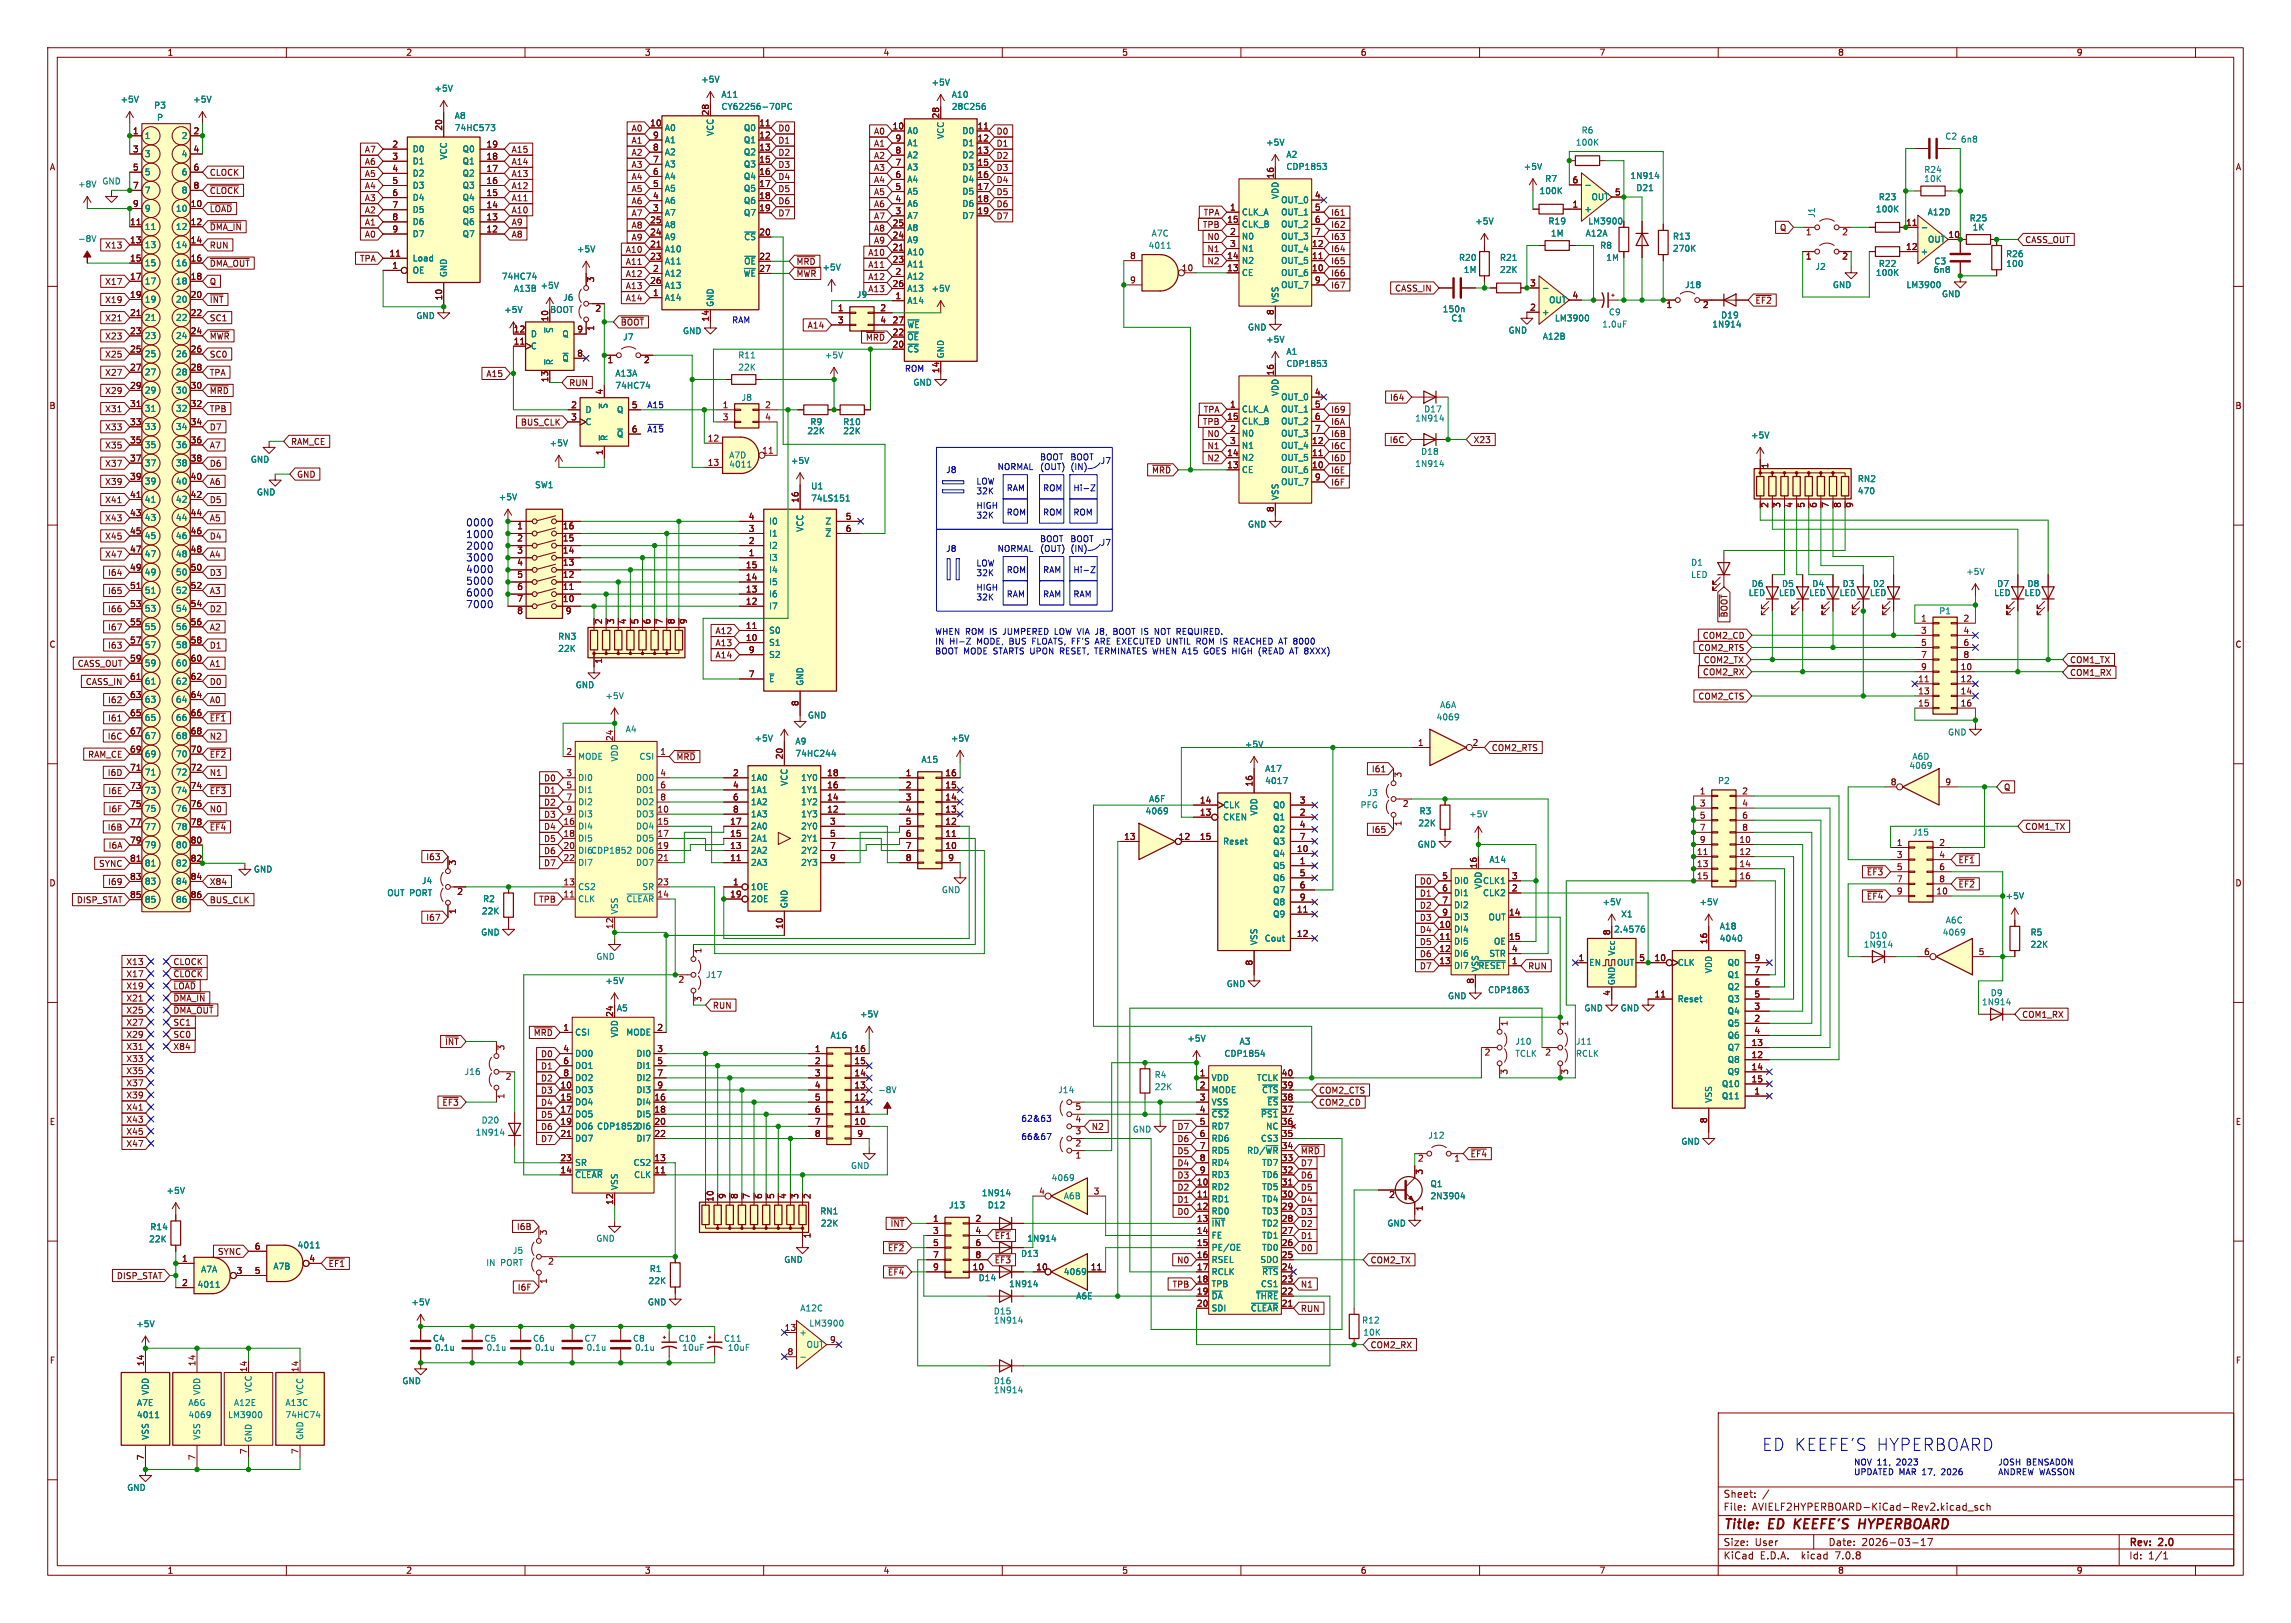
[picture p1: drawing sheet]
<svg xmlns="http://www.w3.org/2000/svg" width="480mm" height="340mm" viewBox="0 0 480 340" stroke-linecap="round" stroke-linejoin="round" font-family="sans-serif">
<defs><g id="words">
<g font-size="3.5" fill="#0000c2">
<text x="369.1" y="304.2">ED KEEFE'S</text>
<text x="392.9" y="304.2">HYPERBOARD</text>
</g>
<g font-size="2.8" fill="#840000">
<text x="361" y="320.9">Title:</text>
<text x="370.7" y="320.9">ED</text>
<text x="376.8" y="320.9">KEEFE'S</text>
<text x="391.1" y="320.9">HYPERBOARD</text>
</g>
<g font-size="2.1" fill="#0000c2">
<text x="97.5" y="110.4">0000</text>
<text x="97.5" y="112.8">1000</text>
<text x="97.5" y="115.3">2000</text>
<text x="97.5" y="117.7">3000</text>
<text x="97.5" y="120.2">4000</text>
<text x="97.5" y="122.6">5000</text>
<text x="97.5" y="125.1">6000</text>
<text x="97.5" y="127.5">7000</text>
</g>
<g font-size="2.1" fill="#840000">
<text x="361" y="316.7">File:</text>
<text x="361" y="314">Sheet:</text>
<text x="367.1" y="316.7">AVIELF2HYPERBOARD-KiCad-Rev2.kicad_sch</text>
<text x="361" y="326.9">KiCad</text>
<text x="361" y="324.1">Size:</text>
<text x="367.7" y="324.1">User</text>
<text x="368.7" y="326.9">E.D.A.</text>
<text x="377.6" y="326.9">kicad</text>
<text x="383" y="324.1">Date:</text>
<text x="384.9" y="326.9">7.0.8</text>
<text x="390" y="324.1">2026-03-17</text>
<text x="446" y="324.3">Rev:</text>
<text x="446" y="326.9">Id:</text>
<text x="450.1" y="326.9">1/1</text>
<text x="452.4" y="324.3">2.0</text>
</g>
<g font-size="1.8" fill="#840000">
<text x="35" y="11.9">1</text>
<text x="85" y="11.9">2</text>
<text x="135" y="11.9">3</text>
<text x="185" y="11.9">4</text>
<text x="235" y="11.9">5</text>
<text x="285" y="11.9">6</text>
<text x="335" y="11.9">7</text>
<text x="385" y="11.9">8</text>
<text x="435" y="11.9">9</text>
<text x="27.7" y="28.2">1</text>
<text x="40.4" y="28.2">2</text>
<text x="92.7" y="27.5" transform="rotate(-90 92.7 27.5)">20</text>
<text x="132.2" y="27.8">A0</text>
<text x="136.1" y="26.5">10</text>
<text x="136.7" y="29.1">9</text>
<text x="148.6" y="24.3" transform="rotate(-90 148.6 24.3)">28</text>
<text x="159" y="26.5">11</text>
<text x="159" y="29.1">12</text>
<text x="163" y="27.8">D0</text>
<text x="183" y="28.4">A0</text>
<text x="186.9" y="27.2">10</text>
<text x="187.5" y="29.7">9</text>
<text x="196.8" y="24.9" transform="rotate(-90 196.8 24.9)">28</text>
<text x="204.7" y="27.2">11</text>
<text x="204.7" y="29.7">12</text>
<text x="208.7" y="28.4">D0</text>
<text x="10.3" y="35.9">A</text>
<text x="27.7" y="32">3</text>
<text x="27.7" y="35.8">5</text>
<text x="40.4" y="32">4</text>
<text x="40.4" y="35.8">6</text>
<text x="76.3" y="32.2">A7</text>
<text x="76.3" y="34.7">A6</text>
<text x="82.1" y="31">2</text>
<text x="82.1" y="33.5">3</text>
<text x="101.8" y="33.5">18</text>
<text x="101.8" y="31">19</text>
<text x="107.1" y="34.7">A14</text>
<text x="107.1" y="32.2">A15</text>
<text x="132.2" y="32.8">A2</text>
<text x="132.2" y="30.3">A1</text>
<text x="132.2" y="35.4">A3</text>
<text x="136.7" y="34.2">7</text>
<text x="136.7" y="31.6">8</text>
<text x="159" y="31.6">13</text>
<text x="159" y="34.2">15</text>
<text x="163" y="35.4">D3</text>
<text x="163" y="30.3">D1</text>
<text x="163" y="32.8">D2</text>
<text x="183" y="33.5">A2</text>
<text x="183" y="30.9">A1</text>
<text x="187.5" y="34.8">7</text>
<text x="187.5" y="32.3">8</text>
<text x="204.7" y="32.3">13</text>
<text x="204.7" y="34.8">15</text>
<text x="208.7" y="30.9">D1</text>
<text x="208.7" y="33.5">D2</text>
<text x="468.4" y="35.9">A</text>
<text x="27.7" y="39.6">7</text>
<text x="40.4" y="39.6">8</text>
<text x="43.8" y="40.8">~{CLOCK}</text>
<text x="43.8" y="37">CLOCK</text>
<text x="76.3" y="39.8">A4</text>
<text x="76.3" y="37.3">A5</text>
<text x="82.1" y="36.1">4</text>
<text x="82.1" y="38.6">5</text>
<text x="82.1" y="41.1">6</text>
<text x="101.8" y="41.1">15</text>
<text x="101.8" y="38.6">16</text>
<text x="101.8" y="36.1">17</text>
<text x="107.1" y="37.3">A13</text>
<text x="107.1" y="39.8">A12</text>
<text x="132.2" y="37.9">A4</text>
<text x="132.2" y="40.5">A5</text>
<text x="136.7" y="41.8">4</text>
<text x="136.7" y="39.2">5</text>
<text x="136.7" y="36.7">6</text>
<text x="159" y="36.7">16</text>
<text x="159" y="39.2">17</text>
<text x="159" y="41.8">18</text>
<text x="163" y="40.5">D5</text>
<text x="163" y="37.9">D4</text>
<text x="183" y="38.5">A4</text>
<text x="183" y="36">A3</text>
<text x="183" y="41.1">A5</text>
<text x="187.5" y="39.9">5</text>
<text x="187.5" y="37.3">6</text>
<text x="204.7" y="37.3">16</text>
<text x="204.7" y="39.9">17</text>
<text x="208.7" y="41.1">D5</text>
<text x="208.7" y="38.5">D4</text>
<text x="208.7" y="36">D3</text>
<text x="267" y="37.5" transform="rotate(-90 267 37.5)">16</text>
<text x="275.4" y="41.7">4</text>
<text x="329.4" y="38.5">6</text>
<text x="338.3" y="41">5</text>
<text x="27.1" y="47.2">11</text>
<text x="27.7" y="43.4">9</text>
<text x="39.8" y="43.4">10</text>
<text x="39.8" y="47.2">12</text>
<text x="43.8" y="44.6">~{LOAD}</text>
<text x="76.3" y="47.4">A1</text>
<text x="76.3" y="44.9">A2</text>
<text x="76.3" y="42.4">A3</text>
<text x="82.1" y="43.7">7</text>
<text x="82.1" y="46.2">8</text>
<text x="101.8" y="46.2">13</text>
<text x="101.8" y="43.7">14</text>
<text x="107.1" y="47.4">A9</text>
<text x="107.1" y="44.9">A10</text>
<text x="107.1" y="42.4">A11</text>
<text x="132.2" y="45.5">A7</text>
<text x="132.2" y="43">A6</text>
<text x="136.1" y="46.9">25</text>
<text x="136.7" y="44.3">3</text>
<text x="159" y="44.3">19</text>
<text x="163" y="45.5">D7</text>
<text x="163" y="43">D6</text>
<text x="183" y="46.2">A7</text>
<text x="183" y="43.6">A6</text>
<text x="186.9" y="47.5">25</text>
<text x="187.5" y="45">3</text>
<text x="187.5" y="42.4">4</text>
<text x="204.7" y="42.4">18</text>
<text x="204.7" y="45">19</text>
<text x="208.7" y="43.6">D6</text>
<text x="208.7" y="46.2">D7</text>
<text x="251.9" y="47.9">TPB</text>
<text x="252.1" y="45.4">TPA</text>
<text x="257" y="46.7">15</text>
<text x="257.6" y="44.2">1</text>
<text x="275.4" y="44.2">5</text>
<text x="275.4" y="46.7">6</text>
<text x="278.8" y="47.9">I62</text>
<text x="278.8" y="45.4">I61</text>
<text x="329.4" y="43.6">1</text>
<text x="399.2" y="47.4">11</text>
<text x="21.9" y="52.3">X13</text>
<text x="27.1" y="51.1">13</text>
<text x="39.8" y="51.1">14</text>
<text x="43.8" y="48.5">~{DMA_IN}</text>
<text x="43.8" y="52.3">RUN</text>
<text x="76.3" y="50">A0</text>
<text x="81.5" y="53.8">11</text>
<text x="82.1" y="48.8">9</text>
<text x="101.8" y="48.8">12</text>
<text x="107.1" y="50">A8</text>
<text x="131" y="53.2">A10</text>
<text x="132.2" y="50.6">A9</text>
<text x="132.2" y="48.1">A8</text>
<text x="136.1" y="51.9">21</text>
<text x="136.1" y="49.4">24</text>
<text x="159" y="49.4">20</text>
<text x="181.8" y="53.8">A10</text>
<text x="183" y="51.2">A9</text>
<text x="183" y="48.7">A8</text>
<text x="186.9" y="52.6">21</text>
<text x="186.9" y="50">24</text>
<text x="252.9" y="50.5">N0</text>
<text x="252.9" y="53">N1</text>
<text x="257.6" y="49.3">2</text>
<text x="257.6" y="51.8">3</text>
<text x="274.8" y="51.8">12</text>
<text x="275.4" y="49.3">7</text>
<text x="278.8" y="50.5">I63</text>
<text x="278.8" y="53">I64</text>
<text x="372.8" y="48.6">Q</text>
<text x="378.3" y="49.6">1</text>
<text x="385.9" y="49.6">2</text>
<text x="399.2" y="52.5">12</text>
<text x="408.1" y="49.9">10</text>
<text x="424.2" y="51.1">CASS_OUT</text>
<text x="21.9" y="59.9">X17</text>
<text x="27.1" y="54.9">15</text>
<text x="27.1" y="58.7">17</text>
<text x="39.8" y="54.9">16</text>
<text x="39.8" y="58.7">18</text>
<text x="43.8" y="59.9">Q</text>
<text x="43.8" y="56.1">~{DMA_OUT}</text>
<text x="75.3" y="55.1">TPA</text>
<text x="82.1" y="56.4">1</text>
<text x="124.8" y="59.3" transform="rotate(-90 124.8 59.3)">3</text>
<text x="131" y="55.7">A11</text>
<text x="131" y="58.2">A12</text>
<text x="136.1" y="54.5">23</text>
<text x="136.1" y="59.6">26</text>
<text x="136.7" y="57">2</text>
<text x="159" y="54.5">22</text>
<text x="159" y="57">27</text>
<text x="166.8" y="55.7">~{MRD}</text>
<text x="166.8" y="58.2">~{MWR}</text>
<text x="181.8" y="56.3">A11</text>
<text x="181.8" y="58.9">A12</text>
<text x="186.9" y="55.1">23</text>
<text x="187.5" y="57.7">2</text>
<text x="236.7" y="54.4">8</text>
<text x="236.7" y="59.4">9</text>
<text x="247.5" y="56.9">10</text>
<text x="252.9" y="55.6">N2</text>
<text x="257" y="56.9">13</text>
<text x="257" y="54.4">14</text>
<text x="274.8" y="56.9">10</text>
<text x="274.8" y="54.4">11</text>
<text x="275.4" y="59.4">9</text>
<text x="278.8" y="55.6">I65</text>
<text x="278.8" y="58.1">I66</text>
<text x="378.3" y="54.7">1</text>
<text x="385.9" y="54.7">2</text>
<text x="21.9" y="63.7">X19</text>
<text x="27.1" y="62.5">19</text>
<text x="39.8" y="62.5">20</text>
<text x="43.8" y="63.7">~{INT}</text>
<text x="92.7" y="63" transform="rotate(-90 92.7 63)">10</text>
<text x="124.6" y="65.6">2</text>
<text x="131" y="60.8">A13</text>
<text x="131" y="63.3">A14</text>
<text x="136.7" y="62.1">1</text>
<text x="175.4" y="65.3">1</text>
<text x="181.8" y="61.4">A13</text>
<text x="184.3" y="65.3">2</text>
<text x="186.9" y="60.2">26</text>
<text x="187.5" y="62.7">1</text>
<text x="278.8" y="60.6">I67</text>
<text x="292.2" y="61.3">CASS_IN</text>
<text x="320.5" y="65.2">2</text>
<text x="320.5" y="60.1">3</text>
<text x="329.4" y="62.6">4</text>
<text x="349.1" y="64.8">1</text>
<text x="356.7" y="64.8">2</text>
<text x="367.7" y="63.8">~{EF2}</text>
<text x="21.9" y="67.5">X21</text>
<text x="21.9" y="71.3">X23</text>
<text x="27.1" y="66.3">21</text>
<text x="27.1" y="70.1">23</text>
<text x="39.8" y="66.3">22</text>
<text x="39.8" y="70.1">24</text>
<text x="43.8" y="71.3">~{MWR}</text>
<text x="43.8" y="67.5">SC1</text>
<text x="107.5" y="69.7">12</text>
<text x="114.9" y="67.5" transform="rotate(-90 114.9 67.5)">10</text>
<text x="120.8" y="69.7">9</text>
<text x="124.8" y="69.4" transform="rotate(-90 124.8 69.4)">1</text>
<text x="130" y="68.4">~{BOOT}</text>
<text x="148.6" y="67.5" transform="rotate(-90 148.6 67.5)">14</text>
<text x="169.1" y="69">A14</text>
<text x="175.4" y="67.8">3</text>
<text x="181.3" y="71.6">~{MRD}</text>
<text x="184.3" y="67.8">4</text>
<text x="186.9" y="70.4">22</text>
<text x="186.9" y="67.8">27</text>
<text x="267" y="66.1" transform="rotate(-90 267 66.1)">8</text>
<text x="21.9" y="75.1">X25</text>
<text x="27.1" y="73.9">25</text>
<text x="27.1" y="77.7">27</text>
<text x="39.8" y="73.9">26</text>
<text x="39.8" y="77.7">28</text>
<text x="43.8" y="75.1">SC0</text>
<text x="107.5" y="72.3">11</text>
<text x="120.8" y="74.8">8</text>
<text x="127.2" y="76.4">1</text>
<text x="134.8" y="76.4">2</text>
<text x="186.9" y="72.9">20</text>
<text x="21.9" y="78.9">X27</text>
<text x="21.9" y="82.7">X29</text>
<text x="27.1" y="81.5">29</text>
<text x="39.8" y="81.5">30</text>
<text x="43.8" y="82.7">~{MRD}</text>
<text x="43.8" y="78.9">TPA</text>
<text x="101.8" y="79.2">A15</text>
<text x="114.9" y="80.2" transform="rotate(-90 114.9 80.2)">13</text>
<text x="119.2" y="81.1">RUN</text>
<text x="126.4" y="82.7" transform="rotate(-90 126.4 82.7)">4</text>
<text x="196.8" y="78.3" transform="rotate(-90 196.8 78.3)">14</text>
<text x="267" y="78.8" transform="rotate(-90 267 78.8)">16</text>
<text x="275.4" y="82.9">4</text>
<text x="10.3" y="85.9">B</text>
<text x="21.9" y="86.6">X31</text>
<text x="27.1" y="85.3">31</text>
<text x="27.1" y="89.2">33</text>
<text x="39.8" y="85.3">32</text>
<text x="39.8" y="89.2">34</text>
<text x="43.8" y="86.6">TPB</text>
<text x="109" y="89.3">BUS_CLK</text>
<text x="119.6" y="85.6">2</text>
<text x="119.6" y="88.1">3</text>
<text x="132.3" y="85.6">5</text>
<text x="151.3" y="85.6">1</text>
<text x="151.3" y="88.1">3</text>
<text x="160.2" y="85.6">2</text>
<text x="160.2" y="88.1">4</text>
<text x="251.9" y="89.2">TPB</text>
<text x="252.1" y="86.7">TPA</text>
<text x="257" y="88">15</text>
<text x="257.6" y="85.5">1</text>
<text x="275.4" y="85.5">5</text>
<text x="275.4" y="88">6</text>
<text x="278.8" y="89.2">I6A</text>
<text x="278.8" y="86.7">I69</text>
<text x="291.1" y="84.1">I64</text>
<text x="468.3" y="85.9">B</text>
<text x="21.9" y="94.2">X35</text>
<text x="21.9" y="90.4">X33</text>
<text x="27.1" y="93">35</text>
<text x="39.8" y="93">36</text>
<text x="43.8" y="90.4">D7</text>
<text x="43.8" y="94.2">A7</text>
<text x="60.9" y="93.4">RAM_CE</text>
<text x="126.4" y="95.4" transform="rotate(-90 126.4 95.4)">1</text>
<text x="132.3" y="90.7">6</text>
<text x="148.2" y="92.6">12</text>
<text x="159.6" y="95.1">11</text>
<text x="252.9" y="91.8">N0</text>
<text x="252.9" y="94.3">N1</text>
<text x="257" y="95.6">14</text>
<text x="257.6" y="90.6">2</text>
<text x="257.6" y="93.1">3</text>
<text x="274.8" y="95.6">11</text>
<text x="274.8" y="93.1">12</text>
<text x="275.4" y="90.6">7</text>
<text x="278.8" y="91.8">I6B</text>
<text x="278.8" y="94.3">I6C</text>
<text x="291.1" y="93">I6C</text>
<text x="308.6" y="93">X23</text>
<text x="21.9" y="101.8">X39</text>
<text x="21.9" y="98">X37</text>
<text x="27.1" y="96.8">37</text>
<text x="27.1" y="100.6">39</text>
<text x="39.8" y="96.8">38</text>
<text x="39.8" y="100.6">40</text>
<text x="43.8" y="101.8">A6</text>
<text x="43.8" y="98">D6</text>
<text x="62.1" y="100.3">GND</text>
<text x="148.2" y="97.7">13</text>
<text x="241.3" y="99.4">~{MRD}</text>
<text x="252.9" y="96.8">N2</text>
<text x="257" y="98.2">13</text>
<text x="274.8" y="98.2">10</text>
<text x="275.4" y="100.7">9</text>
<text x="278.8" y="101.9">I6F</text>
<text x="278.8" y="99.4">I6E</text>
<text x="278.8" y="96.8">I6D</text>
<text x="370.8" y="98.2" transform="rotate(-90 370.8 98.2)">1</text>
<text x="21.9" y="105.6">X41</text>
<text x="27.1" y="104.4">41</text>
<text x="39.8" y="104.4">42</text>
<text x="43.8" y="105.6">D5</text>
<text x="167.4" y="105.5" transform="rotate(-90 167.4 105.5)">16</text>
<text x="267" y="107.4" transform="rotate(-90 267 107.4)">8</text>
<text x="370.8" y="106.5" transform="rotate(-90 370.8 106.5)">2</text>
<text x="373.3" y="106.5" transform="rotate(-90 373.3 106.5)">3</text>
<text x="375.9" y="106.5" transform="rotate(-90 375.9 106.5)">4</text>
<text x="378.4" y="106.5" transform="rotate(-90 378.4 106.5)">5</text>
<text x="380.9" y="106.5" transform="rotate(-90 380.9 106.5)">6</text>
<text x="383.5" y="106.5" transform="rotate(-90 383.5 106.5)">7</text>
<text x="386" y="106.5" transform="rotate(-90 386 106.5)">8</text>
<text x="388.6" y="106.5" transform="rotate(-90 388.6 106.5)">9</text>
<text x="21.9" y="113.2">X45</text>
<text x="21.9" y="109.4">X43</text>
<text x="27.1" y="108.2">43</text>
<text x="27.1" y="112">45</text>
<text x="39.8" y="108.2">44</text>
<text x="39.8" y="112">46</text>
<text x="43.8" y="109.4">A5</text>
<text x="43.8" y="113.2">D4</text>
<text x="108.3" y="111.2">1</text>
<text x="108.3" y="113.7">2</text>
<text x="117.8" y="113.7">15</text>
<text x="117.8" y="111.2">16</text>
<text x="156.8" y="111.5">3</text>
<text x="156.8" y="109">4</text>
<text x="177.1" y="109">5</text>
<text x="177.1" y="111.5">6</text>
<text x="21.9" y="117">X47</text>
<text x="27.1" y="115.8">47</text>
<text x="27.1" y="119.6">49</text>
<text x="39.8" y="115.8">48</text>
<text x="39.8" y="119.6">50</text>
<text x="43.8" y="117">A4</text>
<text x="108.3" y="116.3">3</text>
<text x="108.3" y="118.8">4</text>
<text x="117.8" y="118.8">13</text>
<text x="117.8" y="116.3">14</text>
<text x="156.2" y="119.1">15</text>
<text x="156.8" y="116.6">1</text>
<text x="156.8" y="114">2</text>
<text x="22.5" y="124.7">I65</text>
<text x="22.5" y="120.8">I64</text>
<text x="27.1" y="123.4">51</text>
<text x="39.8" y="123.4">52</text>
<text x="43.8" y="124.7">A3</text>
<text x="43.8" y="120.8">D3</text>
<text x="108.3" y="121.4">5</text>
<text x="108.3" y="123.9">6</text>
<text x="117.8" y="123.9">11</text>
<text x="117.8" y="121.4">12</text>
<text x="156.2" y="124.2">13</text>
<text x="156.2" y="121.7">14</text>
<text x="22.5" y="128.5">I66</text>
<text x="27.1" y="127.3">53</text>
<text x="27.1" y="131.1">55</text>
<text x="39.8" y="127.3">54</text>
<text x="39.8" y="131.1">56</text>
<text x="43.8" y="128.5">D2</text>
<text x="108.3" y="126.4">7</text>
<text x="108.3" y="129">8</text>
<text x="117.8" y="126.4">10</text>
<text x="118.4" y="129">9</text>
<text x="126.4" y="130.9" transform="rotate(-90 126.4 130.9)">2</text>
<text x="129" y="130.9" transform="rotate(-90 129 130.9)">3</text>
<text x="131.5" y="130.9" transform="rotate(-90 131.5 130.9)">4</text>
<text x="134.1" y="130.9" transform="rotate(-90 134.1 130.9)">5</text>
<text x="136.6" y="130.9" transform="rotate(-90 136.6 130.9)">6</text>
<text x="139.1" y="130.9" transform="rotate(-90 139.1 130.9)">7</text>
<text x="141.7" y="130.9" transform="rotate(-90 141.7 130.9)">8</text>
<text x="144.2" y="130.9" transform="rotate(-90 144.2 130.9)">9</text>
<text x="156.2" y="131.8">11</text>
<text x="156.2" y="126.7">12</text>
<text x="362.1" y="129.5" transform="rotate(-90 362.1 129.5)">~{BOOT}</text>
<text x="402.4" y="130.3">1</text>
<text x="411.3" y="130.3">2</text>
<text x="10.3" y="135.9">C</text>
<text x="22.5" y="132.3">I67</text>
<text x="22.5" y="136.1">I63</text>
<text x="27.1" y="134.9">57</text>
<text x="39.8" y="134.9">58</text>
<text x="43.8" y="132.3">A2</text>
<text x="43.8" y="136.1">D1</text>
<text x="149.8" y="135.6">A13</text>
<text x="149.8" y="133">A12</text>
<text x="156.2" y="134.4">10</text>
<text x="156.8" y="136.9">9</text>
<text x="355.7" y="136.6">COM2_RTS</text>
<text x="356.7" y="134">COM2_CD</text>
<text x="402.4" y="132.8">3</text>
<text x="402.4" y="135.4">5</text>
<text x="402.4" y="137.9">7</text>
<text x="411.3" y="132.8">4</text>
<text x="411.3" y="135.4">6</text>
<text x="411.3" y="137.9">8</text>
<text x="468.3" y="135.9">C</text>
<text x="16.2" y="139.9">CASS_OUT</text>
<text x="17.9" y="143.7">CASS_IN</text>
<text x="27.1" y="138.7">59</text>
<text x="27.1" y="142.5">61</text>
<text x="39.8" y="138.7">60</text>
<text x="39.8" y="142.5">62</text>
<text x="43.8" y="143.7">D0</text>
<text x="43.8" y="139.9">A1</text>
<text x="126.4" y="139.1" transform="rotate(-90 126.4 139.1)">1</text>
<text x="149.8" y="138.1">A14</text>
<text x="156.8" y="142">7</text>
<text x="356.7" y="141.7">COM2_RX</text>
<text x="356.9" y="139.1">COM2_TX</text>
<text x="401.8" y="143">11</text>
<text x="402.4" y="140.5">9</text>
<text x="410.7" y="140.5">10</text>
<text x="410.7" y="143">12</text>
<text x="433.6" y="139.1">COM1_TX</text>
<text x="433.6" y="141.8">COM1_RX</text>
<text x="22.5" y="147.5">I62</text>
<text x="27.1" y="146.3">63</text>
<text x="39.8" y="146.3">64</text>
<text x="43.8" y="147.5">A0</text>
<text x="167.4" y="148" transform="rotate(-90 167.4 148)">8</text>
<text x="355.7" y="146.8">COM2_CTS</text>
<text x="401.8" y="145.5">13</text>
<text x="401.8" y="148.1">15</text>
<text x="410.7" y="145.5">14</text>
<text x="410.7" y="148.1">16</text>
<text x="22.5" y="155.1">I6C</text>
<text x="22.5" y="151.3">I61</text>
<text x="27.1" y="150.1">65</text>
<text x="27.1" y="153.9">67</text>
<text x="39.8" y="150.1">66</text>
<text x="39.8" y="153.9">68</text>
<text x="43.8" y="155.1">N2</text>
<text x="43.8" y="151.3">~{EF1}</text>
<text x="128.5" y="155.4" transform="rotate(-90 128.5 155.4)">24</text>
<text x="18.3" y="158.9">RAM_CE</text>
<text x="27.1" y="157.7">69</text>
<text x="27.1" y="161.5">71</text>
<text x="39.8" y="157.7">70</text>
<text x="39.8" y="161.5">72</text>
<text x="43.8" y="158.9">~{EF2}</text>
<text x="118.5" y="158.2">2</text>
<text x="138.2" y="158.2">1</text>
<text x="141.6" y="159.5">~{MRD}</text>
<text x="164.1" y="159.2" transform="rotate(-90 164.1 159.2)">20</text>
<text x="287.3" y="162">I61</text>
<text x="297" y="156.3">1</text>
<text x="308.4" y="156.3">2</text>
<text x="312.5" y="157.5">COM2_RTS</text>
<text x="22.5" y="162.8">I6D</text>
<text x="22.6" y="166.6">I6E</text>
<text x="27.1" y="165.4">73</text>
<text x="39.8" y="165.4">74</text>
<text x="43.8" y="162.8">N1</text>
<text x="43.8" y="166.6">~{EF3}</text>
<text x="113.9" y="163.9">D0</text>
<text x="113.9" y="166.4">D1</text>
<text x="118.5" y="162.7">3</text>
<text x="118.5" y="165.2">5</text>
<text x="118.5" y="167.8">7</text>
<text x="138.2" y="162.7">4</text>
<text x="138.2" y="165.2">6</text>
<text x="138.2" y="167.8">8</text>
<text x="153.5" y="162.7">2</text>
<text x="153.5" y="165.2">4</text>
<text x="153.5" y="167.8">6</text>
<text x="173.2" y="167.8">14</text>
<text x="173.2" y="165.2">16</text>
<text x="173.2" y="162.7">18</text>
<text x="189.7" y="162.7">1</text>
<text x="189.7" y="165.2">2</text>
<text x="189.7" y="167.8">3</text>
<text x="198" y="167.8">14</text>
<text x="198" y="165.2">15</text>
<text x="198" y="162.7">16</text>
<text x="262.5" y="164.9" transform="rotate(-90 262.5 164.9)">16</text>
<text x="294" y="163" transform="rotate(-90 294 163)">3</text>
<text x="356" y="166.5">1</text>
<text x="364.9" y="166.5">2</text>
<text x="396" y="164.6">8</text>
<text x="407.5" y="164.6">9</text>
<text x="419.8" y="165.8">Q</text>
<text x="22.6" y="170.4">I6F</text>
<text x="27.1" y="169.2">75</text>
<text x="27.1" y="173">77</text>
<text x="39.8" y="169.2">76</text>
<text x="39.8" y="173">78</text>
<text x="43.8" y="170.4">N0</text>
<text x="113.9" y="171.5">D3</text>
<text x="113.9" y="169">D2</text>
<text x="117.9" y="172.8">16</text>
<text x="118.5" y="170.3">9</text>
<text x="137.6" y="170.3">10</text>
<text x="137.6" y="172.8">15</text>
<text x="152.9" y="172.8">17</text>
<text x="153.5" y="170.3">8</text>
<text x="173.2" y="170.3">12</text>
<text x="173.8" y="172.8">3</text>
<text x="189.7" y="170.3">4</text>
<text x="189.7" y="172.8">5</text>
<text x="198" y="172.8">12</text>
<text x="198" y="170.3">13</text>
<text x="251.3" y="170.9">13</text>
<text x="251.3" y="168.4">14</text>
<text x="272.2" y="170.9">2</text>
<text x="272.2" y="168.4">3</text>
<text x="272.2" y="173.5">4</text>
<text x="293.8" y="169.4">2</text>
<text x="294" y="173.2" transform="rotate(-90 294 173.2)">1</text>
<text x="356" y="169">3</text>
<text x="356" y="171.6">5</text>
<text x="364.9" y="169">4</text>
<text x="364.9" y="171.6">6</text>
<text x="22.5" y="174.2">I6B</text>
<text x="22.6" y="178">I6A</text>
<text x="27.1" y="176.8">79</text>
<text x="39.8" y="176.8">80</text>
<text x="43.8" y="174.2">~{EF4}</text>
<text x="113.9" y="179.1">D6</text>
<text x="113.9" y="176.6">D5</text>
<text x="113.9" y="174.1">D4</text>
<text x="117.9" y="175.4">18</text>
<text x="117.9" y="177.9">20</text>
<text x="137.6" y="175.4">17</text>
<text x="137.6" y="177.9">19</text>
<text x="152.9" y="177.9">13</text>
<text x="152.9" y="175.4">15</text>
<text x="173.8" y="175.4">5</text>
<text x="173.8" y="177.9">7</text>
<text x="189.7" y="175.4">6</text>
<text x="189.7" y="177.9">7</text>
<text x="198" y="177.9">10</text>
<text x="198" y="175.4">11</text>
<text x="235.4" y="176">13</text>
<text x="246.8" y="176">12</text>
<text x="251.3" y="176">15</text>
<text x="271.6" y="178.6">10</text>
<text x="272.2" y="176">7</text>
<text x="287.3" y="174.7">I65</text>
<text x="355.4" y="179.2">11</text>
<text x="356" y="174.1">7</text>
<text x="356" y="176.7">9</text>
<text x="364.3" y="176.7">10</text>
<text x="364.3" y="179.2">12</text>
<text x="364.9" y="174.1">8</text>
<text x="397.3" y="177.3">1</text>
<text x="397.3" y="179.8">3</text>
<text x="406.2" y="177.3">2</text>
<text x="406.2" y="179.8">4</text>
<text x="424.2" y="174.1">COM1_TX</text>
<text x="10.3" y="185.9">D</text>
<text x="20.6" y="181.8">SYNC</text>
<text x="22.5" y="185.6">I69</text>
<text x="27.1" y="180.6">81</text>
<text x="27.1" y="184.4">83</text>
<text x="39.8" y="180.6">82</text>
<text x="39.8" y="184.4">84</text>
<text x="43.8" y="185.6">X84</text>
<text x="89.2" y="180.4">I63</text>
<text x="95.8" y="181.4" transform="rotate(-90 95.8 181.4)">3</text>
<text x="113.9" y="181.7">D7</text>
<text x="117.9" y="185.5">13</text>
<text x="117.9" y="180.5">22</text>
<text x="137.6" y="180.5">21</text>
<text x="137.6" y="185.5">23</text>
<text x="152.9" y="180.5">11</text>
<text x="153.5" y="185.5">1</text>
<text x="173.8" y="180.5">9</text>
<text x="189.7" y="180.5">8</text>
<text x="198.6" y="180.5">9</text>
<text x="272.2" y="181.1">1</text>
<text x="272.2" y="183.6">5</text>
<text x="297.4" y="185.5">D0</text>
<text x="302.1" y="184.3">5</text>
<text x="309.5" y="182" transform="rotate(-90 309.5 182)">16</text>
<text x="316.7" y="184.3">3</text>
<text x="355.4" y="181.7">13</text>
<text x="355.4" y="184.3">15</text>
<text x="364.3" y="181.7">14</text>
<text x="364.3" y="184.3">16</text>
<text x="391" y="183.6">~{EF3}</text>
<text x="397.3" y="182.4">5</text>
<text x="397.3" y="184.9">7</text>
<text x="406.2" y="182.4">6</text>
<text x="406.2" y="184.9">8</text>
<text x="410.2" y="181">~{EF1}</text>
<text x="468.3" y="185.9">D</text>
<text x="16" y="189.4">DISP_STAT</text>
<text x="27.1" y="188.2">85</text>
<text x="39.8" y="188.2">86</text>
<text x="43.8" y="189.4">BUS_CLK</text>
<text x="95.7" y="187.8">2</text>
<text x="95.8" y="191.6" transform="rotate(-90 95.8 191.6)">1</text>
<text x="112.8" y="189.3">TPB</text>
<text x="117.9" y="188.1">11</text>
<text x="137.6" y="188.1">14</text>
<text x="152.9" y="188.1">19</text>
<text x="271.6" y="191.3">11</text>
<text x="272.2" y="186.2">6</text>
<text x="272.2" y="188.7">9</text>
<text x="297.4" y="190.6">D2</text>
<text x="297.4" y="188">D1</text>
<text x="302.1" y="186.8">6</text>
<text x="302.1" y="189.4">7</text>
<text x="302.1" y="191.9">9</text>
<text x="316.1" y="191.9">14</text>
<text x="316.7" y="186.8">2</text>
<text x="391" y="188.7">~{EF4}</text>
<text x="397.3" y="187.5">9</text>
<text x="405.6" y="187.5">10</text>
<text x="410.2" y="186.1">~{EF2}</text>
<text x="89.2" y="193.1">I67</text>
<text x="128.5" y="194.7" transform="rotate(-90 128.5 194.7)">12</text>
<text x="164.1" y="194.7" transform="rotate(-90 164.1 194.7)">10</text>
<text x="271.6" y="196.3">12</text>
<text x="297.4" y="193.1">D3</text>
<text x="297.4" y="195.6">D4</text>
<text x="301.5" y="194.4">10</text>
<text x="301.5" y="197">11</text>
<text x="316.1" y="197">15</text>
<text x="337.4" y="196" transform="rotate(-90 337.4 196)">8</text>
<text x="357.8" y="197.9" transform="rotate(-90 357.8 197.9)">16</text>
<text x="26.4" y="202.4">X13</text>
<text x="36.2" y="202.4">CLOCK</text>
<text x="147.3" y="199.8" transform="rotate(-90 147.3 199.8)">1</text>
<text x="262.5" y="202.4" transform="rotate(-90 262.5 202.4)">8</text>
<text x="297.4" y="203.3">D7</text>
<text x="297.4" y="200.7">D6</text>
<text x="297.4" y="198.2">D5</text>
<text x="301.5" y="199.5">12</text>
<text x="301.5" y="202.1">13</text>
<text x="316.7" y="202.1">1</text>
<text x="316.7" y="199.5">4</text>
<text x="320.1" y="203.3">RUN</text>
<text x="330.6" y="201.4">1</text>
<text x="343.3" y="201.4">5</text>
<text x="346.5" y="201.4">10</text>
<text x="367.5" y="204">7</text>
<text x="367.5" y="201.4">9</text>
<text x="403" y="200.2">6</text>
<text x="414.5" y="200.2">5</text>
<text x="26.4" y="210">X21</text>
<text x="26.4" y="204.9">X17</text>
<text x="26.4" y="207.5">X19</text>
<text x="36.2" y="204.9">~{CLOCK}</text>
<text x="36.2" y="207.5">~{LOAD}</text>
<text x="36.2" y="210">~{DMA_IN}</text>
<text x="142" y="206.2">2</text>
<text x="308.9" y="206.2" transform="rotate(-90 308.9 206.2)">8</text>
<text x="337.4" y="208.7" transform="rotate(-90 337.4 208.7)">4</text>
<text x="346.5" y="209">11</text>
<text x="367.5" y="209">5</text>
<text x="367.5" y="206.5">6</text>
<text x="26.4" y="212.5">X25</text>
<text x="26.4" y="215.1">X27</text>
<text x="36.2" y="212.5">~{DMA_OUT}</text>
<text x="36.2" y="215.1">SC1</text>
<text x="128.5" y="213.1" transform="rotate(-90 128.5 213.1)">24</text>
<text x="147.3" y="210" transform="rotate(-90 147.3 210)">3</text>
<text x="149.3" y="211.5">RUN</text>
<text x="316.2" y="215.1" transform="rotate(-90 316.2 215.1)">1</text>
<text x="328.9" y="215.1" transform="rotate(-90 328.9 215.1)">1</text>
<text x="367.5" y="214.1">2</text>
<text x="367.5" y="211.6">3</text>
<text x="423.6" y="213.4">COM1_RX</text>
<text x="26.4" y="220.2">X31</text>
<text x="26.4" y="217.6">X29</text>
<text x="36.2" y="220.2">X84</text>
<text x="36.2" y="217.6">SC0</text>
<text x="93.1" y="219.1">~{INT}</text>
<text x="106" y="220.2" transform="rotate(-90 106 220.2)">3</text>
<text x="111.7" y="217.2">~{MRD}</text>
<text x="113.2" y="221.7">D0</text>
<text x="117.9" y="216">1</text>
<text x="117.9" y="220.5">4</text>
<text x="137.6" y="216">2</text>
<text x="137.6" y="220.5">3</text>
<text x="170.6" y="220.5">1</text>
<text x="178.9" y="220.5">16</text>
<text x="311" y="221.4">2</text>
<text x="323.7" y="221.4">2</text>
<text x="366.9" y="221.7">12</text>
<text x="366.9" y="219.2">13</text>
<text x="367.5" y="216.7">4</text>
<text x="26.4" y="222.7">X33</text>
<text x="26.4" y="227.8">X37</text>
<text x="26.4" y="225.2">X35</text>
<text x="105.8" y="226.5">2</text>
<text x="113.2" y="224.2">D1</text>
<text x="113.2" y="226.8">D2</text>
<text x="117.9" y="223">6</text>
<text x="117.9" y="225.6">8</text>
<text x="137.6" y="223">5</text>
<text x="137.6" y="225.6">7</text>
<text x="170.6" y="223">2</text>
<text x="170.6" y="225.6">3</text>
<text x="178.9" y="225.6">14</text>
<text x="178.9" y="223">15</text>
<text x="251.3" y="225.6">1</text>
<text x="268.4" y="225.6">40</text>
<text x="316.2" y="225.2" transform="rotate(-90 316.2 225.2)">3</text>
<text x="328.9" y="225.2" transform="rotate(-90 328.9 225.2)">3</text>
<text x="366.9" y="224.3">14</text>
<text x="366.9" y="226.8">15</text>
<text x="26.4" y="232.9">X41</text>
<text x="26.4" y="230.3">X39</text>
<text x="92.6" y="231.8">~{EF3}</text>
<text x="106" y="230.3" transform="rotate(-90 106 230.3)">1</text>
<text x="113.2" y="229.3">D3</text>
<text x="113.2" y="231.8">D4</text>
<text x="117.3" y="228.1">10</text>
<text x="117.3" y="230.6">15</text>
<text x="117.3" y="233.2">17</text>
<text x="137" y="230.6">16</text>
<text x="137" y="233.2">18</text>
<text x="137.6" y="228.1">9</text>
<text x="170.6" y="228.1">4</text>
<text x="170.6" y="230.6">5</text>
<text x="170.6" y="233.2">6</text>
<text x="178.9" y="233.2">11</text>
<text x="178.9" y="230.6">12</text>
<text x="178.9" y="228.1">13</text>
<text x="225.2" y="232.9">5</text>
<text x="251.3" y="228.1">2</text>
<text x="251.3" y="230.6">3</text>
<text x="251.3" y="233.2">4</text>
<text x="268.4" y="233.2">37</text>
<text x="268.4" y="230.6">38</text>
<text x="268.4" y="228.1">39</text>
<text x="276.3" y="231.8">COM2_CD</text>
<text x="276.3" y="229.3">COM2_CTS</text>
<text x="367.5" y="229.4">1</text>
<text x="10.3" y="235.9">E</text>
<text x="26.4" y="235.4">X43</text>
<text x="26.4" y="237.9">X45</text>
<text x="113.2" y="239.5">D7</text>
<text x="113.2" y="236.9">D6</text>
<text x="113.2" y="234.4">D5</text>
<text x="117.3" y="235.7">19</text>
<text x="117.3" y="238.3">21</text>
<text x="137" y="235.7">20</text>
<text x="137" y="238.3">22</text>
<text x="170.6" y="235.7">7</text>
<text x="170.6" y="238.3">8</text>
<text x="178.9" y="235.7">10</text>
<text x="179.5" y="238.3">9</text>
<text x="225.2" y="237.9">3</text>
<text x="225.2" y="235.4">4</text>
<text x="228.6" y="236.9">N2</text>
<text x="246.6" y="236.9">D7</text>
<text x="246.6" y="239.5">D6</text>
<text x="251.3" y="235.7">5</text>
<text x="251.3" y="238.3">6</text>
<text x="268.4" y="238.3">35</text>
<text x="268.4" y="235.7">36</text>
<text x="357.8" y="235.4" transform="rotate(-90 357.8 235.4)">8</text>
<text x="468.3" y="235.9">E</text>
<text x="26.4" y="240.5">X47</text>
<text x="117.3" y="245.9">14</text>
<text x="117.3" y="243.3">23</text>
<text x="137" y="245.9">11</text>
<text x="137" y="243.3">13</text>
<text x="225.2" y="243">1</text>
<text x="225.2" y="240.5">2</text>
<text x="246.6" y="242">D5</text>
<text x="246.6" y="244.5">D4</text>
<text x="251.3" y="240.8">7</text>
<text x="251.3" y="243.3">8</text>
<text x="251.3" y="245.9">9</text>
<text x="268.4" y="245.9">32</text>
<text x="268.4" y="243.3">33</text>
<text x="268.4" y="240.8">34</text>
<text x="272.4" y="242">~{MRD}</text>
<text x="272.4" y="244.5">D7</text>
<text x="297" y="243.7">2</text>
<text x="304.6" y="243.7">1</text>
<text x="308" y="242.6">~{EF4}</text>
<text x="149.8" y="251.9" transform="rotate(-90 149.8 251.9)">10</text>
<text x="152.3" y="251.3" transform="rotate(-90 152.3 251.3)">9</text>
<text x="154.9" y="251.3" transform="rotate(-90 154.9 251.3)">8</text>
<text x="157.4" y="251.3" transform="rotate(-90 157.4 251.3)">7</text>
<text x="160" y="251.3" transform="rotate(-90 160 251.3)">6</text>
<text x="162.5" y="251.3" transform="rotate(-90 162.5 251.3)">5</text>
<text x="165" y="251.3" transform="rotate(-90 165 251.3)">4</text>
<text x="167.6" y="251.3" transform="rotate(-90 167.6 251.3)">3</text>
<text x="170.1" y="251.3" transform="rotate(-90 170.1 251.3)">2</text>
<text x="217.6" y="250.3">4</text>
<text x="229" y="250.3">3</text>
<text x="246.6" y="249.6">D2</text>
<text x="246.6" y="247.1">D3</text>
<text x="250.7" y="248.4">10</text>
<text x="250.7" y="251">11</text>
<text x="268.4" y="251">30</text>
<text x="268.4" y="248.4">31</text>
<text x="272.4" y="249.6">D5</text>
<text x="272.4" y="247.1">D6</text>
<text x="290.9" y="251.3">2</text>
<text x="298.4" y="246.2" transform="rotate(-90 298.4 246.2)">3</text>
<text x="108.2" y="257.9">I6B</text>
<text x="128.5" y="252.5" transform="rotate(-90 128.5 252.5)">12</text>
<text x="186.5" y="257.2">~{INT}</text>
<text x="195.4" y="256">1</text>
<text x="204.3" y="256">2</text>
<text x="246.6" y="252.2">D1</text>
<text x="246.6" y="254.7">D0</text>
<text x="250.7" y="253.5">12</text>
<text x="250.7" y="256">13</text>
<text x="268.4" y="256">28</text>
<text x="268.4" y="253.5">29</text>
<text x="272.4" y="254.7">D3</text>
<text x="272.4" y="257.2">D2</text>
<text x="272.4" y="252.2">D4</text>
<text x="298.4" y="253.8" transform="rotate(-90 298.4 253.8)">1</text>
<text x="45.5" y="263.1">SYNC</text>
<text x="53.3" y="261.9">6</text>
<text x="114.9" y="258.9" transform="rotate(-90 114.9 258.9)">3</text>
<text x="170.1" y="259.5" transform="rotate(-90 170.1 259.5)">1</text>
<text x="185.9" y="262.3">~{EF2}</text>
<text x="195.4" y="258.6">3</text>
<text x="195.4" y="261.1">5</text>
<text x="195.4" y="263.7">7</text>
<text x="204.3" y="258.6">4</text>
<text x="204.3" y="261.1">6</text>
<text x="204.3" y="263.7">8</text>
<text x="208.3" y="259.8">~{EF1}</text>
<text x="250.7" y="258.6">14</text>
<text x="250.7" y="261.1">15</text>
<text x="250.7" y="263.7">16</text>
<text x="268.4" y="263.7">25</text>
<text x="268.4" y="261.1">26</text>
<text x="268.4" y="258.6">27</text>
<text x="272.4" y="259.8">D1</text>
<text x="272.4" y="262.3">D0</text>
<text x="24.4" y="268.2">DISP_STAT</text>
<text x="38" y="264.4">1</text>
<text x="38" y="269.5">2</text>
<text x="49.5" y="267">3</text>
<text x="53.3" y="267">5</text>
<text x="64.7" y="264.4">4</text>
<text x="68.7" y="265.6">~{EF1}</text>
<text x="114.7" y="265.3">2</text>
<text x="114.9" y="269.1" transform="rotate(-90 114.9 269.1)">1</text>
<text x="185.9" y="267.4">~{EF4}</text>
<text x="195.4" y="266.2">9</text>
<text x="203.7" y="266.2">10</text>
<text x="208.3" y="264.9">~{EF3}</text>
<text x="217" y="266.2">10</text>
<text x="228.4" y="266.2">11</text>
<text x="245.6" y="269.9">TPB</text>
<text x="246.5" y="264.9">N0</text>
<text x="250.7" y="266.2">17</text>
<text x="250.7" y="268.7">18</text>
<text x="268.4" y="268.7">23</text>
<text x="268.4" y="266.2">24</text>
<text x="272.4" y="269.9">N1</text>
<text x="287.1" y="264.9">COM2_TX</text>
<text x="108.4" y="270.6">I6F</text>
<text x="250.7" y="271.3">19</text>
<text x="250.7" y="273.8">20</text>
<text x="268.4" y="273.8">21</text>
<text x="268.4" y="271.3">22</text>
<text x="272.4" y="275">RUN</text>
<text x="164.3" y="278.9">13</text>
<text x="173.8" y="281.4">9</text>
<text x="10.3" y="285.9">F</text>
<text x="30.2" y="286.3" transform="rotate(-90 30.2 286.3)">14</text>
<text x="41" y="286.3" transform="rotate(-90 41 286.3)">14</text>
<text x="51.8" y="287.6" transform="rotate(-90 51.8 287.6)">14</text>
<text x="62.6" y="287.6" transform="rotate(-90 62.6 287.6)">14</text>
<text x="164.9" y="284">8</text>
<text x="287.1" y="282.6">COM2_RX</text>
<text x="468.4" y="285.9">F</text>
<text x="51.8" y="304.7" transform="rotate(-90 51.8 304.7)">7</text>
<text x="62.6" y="304.7" transform="rotate(-90 62.6 304.7)">7</text>
<text x="30.2" y="306" transform="rotate(-90 30.2 306)">7</text>
<text x="41" y="306" transform="rotate(-90 41 306)">7</text>
<text x="35" y="329.9">1</text>
<text x="85" y="329.9">2</text>
<text x="135" y="329.9">3</text>
<text x="185" y="329.9">4</text>
<text x="235" y="329.9">5</text>
<text x="285" y="329.9">6</text>
<text x="335" y="329.9">7</text>
<text x="385" y="329.9">8</text>
<text x="435" y="329.9">9</text>
</g>
<g font-size="1.8" fill="#008484">
<text x="146.8" y="17.5">+5V</text>
<text x="25.1" y="21.7">+5V</text>
<text x="32.2" y="23">P3</text>
<text x="40.4" y="21.7">+5V</text>
<text x="90.9" y="19.4">+5V</text>
<text x="151" y="20.7">A11</text>
<text x="151" y="23.2">CY62256-70PC</text>
<text x="195.1" y="18.1">+5V</text>
<text x="199.3" y="20.7">A10</text>
<text x="199.3" y="23.2">28C256</text>
<text x="30.2" y="29.3">1</text>
<text x="32.8" y="25.5">P</text>
<text x="38" y="29.3">2</text>
<text x="95.2" y="25.1">A8</text>
<text x="95.2" y="27.7">74HC573</text>
<text x="139.2" y="27.7">A0</text>
<text x="149.7" y="28.6" transform="rotate(-90 149.7 28.6)">VCC</text>
<text x="155.8" y="27.7">Q0</text>
<text x="190" y="28.3">A0</text>
<text x="198" y="29.2" transform="rotate(-90 198 29.2)">VCC</text>
<text x="201.5" y="28.3">D0</text>
<text x="331.3" y="28.2">R6</text>
<text x="407.5" y="29.4">C2</text>
<text x="30.2" y="33.1">3</text>
<text x="38" y="33.1">4</text>
<text x="86.4" y="32.1">D0</text>
<text x="86.4" y="34.6">D1</text>
<text x="93.8" y="33.6" transform="rotate(-90 93.8 33.6)">VCC</text>
<text x="96.8" y="34.6">Q1</text>
<text x="96.8" y="32.1">Q0</text>
<text x="139.2" y="35.3">A3</text>
<text x="139.2" y="32.7">A2</text>
<text x="139.2" y="30.2">A1</text>
<text x="155.8" y="30.2">Q1</text>
<text x="155.8" y="32.7">Q2</text>
<text x="155.8" y="35.3">Q3</text>
<text x="190" y="35.9">A3</text>
<text x="190" y="33.4">A2</text>
<text x="190" y="30.8">A1</text>
<text x="201.5" y="30.8">D1</text>
<text x="201.5" y="33.4">D2</text>
<text x="201.5" y="35.9">D3</text>
<text x="265.2" y="30.7">+5V</text>
<text x="269.4" y="33.2">A2</text>
<text x="269.4" y="35.8">CDP1853</text>
<text x="319.1" y="35.8">+5V</text>
<text x="330.1" y="30.7">100K</text>
<text x="410.7" y="30.1">6n8</text>
<text x="16.3" y="39.5">+8V</text>
<text x="21.3" y="38.8">GND</text>
<text x="30.2" y="36.9">5</text>
<text x="30.2" y="40.7">7</text>
<text x="38" y="36.9">6</text>
<text x="38" y="40.7">8</text>
<text x="86.4" y="37.2">D2</text>
<text x="86.4" y="39.7">D3</text>
<text x="96.8" y="39.7">Q3</text>
<text x="96.8" y="37.2">Q2</text>
<text x="139.2" y="40.4">A5</text>
<text x="139.2" y="37.8">A4</text>
<text x="155.8" y="37.8">Q4</text>
<text x="155.8" y="40.4">Q5</text>
<text x="190" y="41">A5</text>
<text x="190" y="38.5">A4</text>
<text x="201.5" y="38.5">D4</text>
<text x="201.5" y="41">D5</text>
<text x="268.1" y="41.8" transform="rotate(-90 268.1 41.8)">VDD</text>
<text x="322.4" y="40.9">100K</text>
<text x="323.7" y="38.3">R7</text>
<text x="341.5" y="37.7">1N914</text>
<text x="342.7" y="40.2">D21</text>
<text x="403.1" y="36.4">R24</text>
<text x="403.1" y="38.3">10K</text>
<text x="30.2" y="44.6">9</text>
<text x="36.7" y="44.6">10</text>
<text x="86.4" y="42.3">D4</text>
<text x="86.4" y="44.8">D5</text>
<text x="86.4" y="47.3">D6</text>
<text x="96.8" y="47.3">Q6</text>
<text x="96.8" y="44.8">Q5</text>
<text x="96.8" y="42.3">Q4</text>
<text x="139.2" y="48">A8</text>
<text x="139.2" y="45.4">A7</text>
<text x="139.2" y="42.9">A6</text>
<text x="155.8" y="42.9">Q6</text>
<text x="155.8" y="45.4">Q7</text>
<text x="190" y="46.1">A7</text>
<text x="190" y="43.5">A6</text>
<text x="201.5" y="43.5">D6</text>
<text x="201.5" y="46.1">D7</text>
<text x="260.1" y="45.3">CLK_A</text>
<text x="260.1" y="47.9">CLK_B</text>
<text x="268.3" y="42.8">OUT_0</text>
<text x="268.3" y="45.3">OUT_1</text>
<text x="268.3" y="47.9">OUT_2</text>
<text x="309" y="47.2">+5V</text>
<text x="324.3" y="47.2">R19</text>
<text x="331.9" y="44.7">+</text>
<text x="332.7" y="47.2">LM3900</text>
<text x="333.4" y="42.1">OUT</text>
<text x="380.5" y="45.7" transform="rotate(-90 380.5 45.7)">J1</text>
<text x="392.9" y="44.7">100K</text>
<text x="393.5" y="42.1">R23</text>
<text x="403.8" y="45.3">A12D</text>
<text x="412.6" y="46.6">R25</text>
<text x="16.3" y="50.9">-8V</text>
<text x="30.2" y="48.4">11</text>
<text x="30.2" y="52.2">13</text>
<text x="36.7" y="48.4">12</text>
<text x="36.7" y="52.2">14</text>
<text x="86.4" y="49.9">D7</text>
<text x="96.8" y="49.9">Q7</text>
<text x="120.8" y="53.1">+5V</text>
<text x="139.2" y="53.1">A10</text>
<text x="139.2" y="50.5">A9</text>
<text x="155.8" y="50.5">~{CS}</text>
<text x="190" y="53.7">A10</text>
<text x="190" y="51.2">A9</text>
<text x="190" y="48.6">A8</text>
<text x="240.5" y="52.3">4011</text>
<text x="241.2" y="49.8">A7C</text>
<text x="260.1" y="50.4">N0</text>
<text x="260.1" y="52.9">N1</text>
<text x="268.3" y="52.9">OUT_4</text>
<text x="268.3" y="50.4">OUT_3</text>
<text x="324.8" y="49.8">1M</text>
<text x="332.1" y="49.8">A12A</text>
<text x="335.2" y="52.3">R8</text>
<text x="350.4" y="50.4">R13</text>
<text x="350.4" y="52.9">270K</text>
<text x="402.3" y="53.6">+</text>
<text x="403.8" y="51">OUT</text>
<text x="413.2" y="48.5">1K</text>
<text x="30.2" y="56">15</text>
<text x="30.2" y="59.8">17</text>
<text x="36.7" y="56">16</text>
<text x="36.7" y="59.8">18</text>
<text x="86.4" y="57.5">OE</text>
<text x="86.4" y="55">Load</text>
<text x="93.8" y="58.2" transform="rotate(-90 93.8 58.2)">GND</text>
<text x="105" y="58.8">74HC74</text>
<text x="139.2" y="58.1">A12</text>
<text x="139.2" y="55.6">A11</text>
<text x="155.7" y="58.1">~{WE}</text>
<text x="155.8" y="55.6">~{OE}</text>
<text x="172.2" y="56.9">+5V</text>
<text x="190" y="58.8">A12</text>
<text x="190" y="56.2">A11</text>
<text x="260.1" y="58">CE</text>
<text x="260.1" y="55.5">N2</text>
<text x="268.3" y="58">OUT_6</text>
<text x="268.3" y="55.5">OUT_5</text>
<text x="305.6" y="54.8">R20</text>
<text x="306.6" y="57.4">1M</text>
<text x="314.2" y="54.8">R21</text>
<text x="314.2" y="57.4">22K</text>
<text x="336.4" y="54.8">1M</text>
<text x="380.2" y="56.7">J2</text>
<text x="392.9" y="58">100K</text>
<text x="393.5" y="56.1">R22</text>
<text x="405" y="57.4">6n8</text>
<text x="405.2" y="55.6">C3</text>
<text x="420.2" y="54.1">R26</text>
<text x="420.2" y="56.1">100</text>
<text x="30.2" y="63.6">19</text>
<text x="36.7" y="63.6">20</text>
<text x="105.5" y="65.8">+5V</text>
<text x="107.6" y="61.3">A13B</text>
<text x="113.2" y="60.7">+5V</text>
<text x="115.2" y="65.8">BOOT</text>
<text x="117.9" y="63.2">J6</text>
<text x="139.2" y="63.2">A14</text>
<text x="139.2" y="60.7">A13</text>
<text x="149.7" y="64.4" transform="rotate(-90 149.7 64.4)">GND</text>
<text x="179.4" y="62.6">J9</text>
<text x="190" y="63.9">A14</text>
<text x="190" y="61.3">A13</text>
<text x="195.1" y="61.3">+5V</text>
<text x="268.1" y="63.6" transform="rotate(-90 268.1 63.6)">VSS</text>
<text x="268.3" y="60.6">OUT_7</text>
<text x="302.2" y="65.6">150n</text>
<text x="324.5" y="63.7">OUT</text>
<text x="352.9" y="60.6">J18</text>
<text x="383.9" y="60.6">GND</text>
<text x="399.3" y="60.6">LM3900</text>
<text x="406.8" y="62.5">GND</text>
<text x="30.2" y="67.4">21</text>
<text x="30.2" y="71.2">23</text>
<text x="36.7" y="67.4">22</text>
<text x="36.7" y="71.2">24</text>
<text x="87.1" y="67">GND</text>
<text x="111.1" y="70.8">D</text>
<text x="116.1" y="69.9" transform="rotate(-90 116.1 69.9)">~{S}</text>
<text x="117.7" y="70.8">Q</text>
<text x="130.4" y="71.5">J7</text>
<text x="143" y="70.2">GND</text>
<text x="190" y="71.5">~{OE}</text>
<text x="190" y="68.9">~{WE}</text>
<text x="261.4" y="69.4">GND</text>
<text x="265.2" y="72">+5V</text>
<text x="304" y="67.5">C1</text>
<text x="316" y="70.1">GND</text>
<text x="323" y="66.3">+</text>
<text x="323.1" y="71.3">A12B</text>
<text x="325.7" y="67.5">LM3900</text>
<text x="335.6" y="68.8">1.0uF</text>
<text x="337" y="66.3">C9</text>
<text x="358.6" y="68.8">1N914</text>
<text x="360.5" y="66.9">D19</text>
<text x="30.2" y="75">25</text>
<text x="36.7" y="75">26</text>
<text x="111.1" y="73.4">C</text>
<text x="116.1" y="76.6" transform="rotate(-90 116.1 76.6)">~{R}</text>
<text x="117.7" y="75.9">~{Q}</text>
<text x="154.6" y="75.3">R11</text>
<text x="154.6" y="77.8">22K</text>
<text x="172.7" y="75.3">+5V</text>
<text x="190" y="74">~{CS}</text>
<text x="198" y="75.2" transform="rotate(-90 198 75.2)">GND</text>
<text x="269.4" y="74.5">A1</text>
<text x="269.4" y="77.1">CDP1853</text>
<text x="30.2" y="78.8">27</text>
<text x="30.2" y="82.7">29</text>
<text x="36.7" y="78.8">28</text>
<text x="36.7" y="82.7">30</text>
<text x="128.8" y="79.1">A13A</text>
<text x="128.8" y="81.6">74HC74</text>
<text x="191.3" y="81">GND</text>
<text x="268.1" y="83.1" transform="rotate(-90 268.1 83.1)">VDD</text>
<text x="30.2" y="86.5">31</text>
<text x="36.7" y="86.5">32</text>
<text x="122.6" y="86.7">D</text>
<text x="122.6" y="89.3">C</text>
<text x="127.5" y="85.7" transform="rotate(-90 127.5 85.7)">~{S}</text>
<text x="129.1" y="86.7">Q</text>
<text x="155.3" y="84.2">J8</text>
<text x="169.7" y="89.3">R9</text>
<text x="176.6" y="89.3">R10</text>
<text x="260.1" y="86.6">CLK_A</text>
<text x="260.1" y="89.1">CLK_B</text>
<text x="268.3" y="84">OUT_0</text>
<text x="268.3" y="86.6">OUT_1</text>
<text x="268.3" y="89.1">OUT_2</text>
<text x="296.4" y="88.5">1N914</text>
<text x="298.3" y="86.6">D17</text>
<text x="30.2" y="90.3">33</text>
<text x="30.2" y="94.1">35</text>
<text x="36.7" y="90.3">34</text>
<text x="36.7" y="94.1">36</text>
<text x="115.1" y="93.7">+5V</text>
<text x="127.5" y="92.5" transform="rotate(-90 127.5 92.5)">~{R}</text>
<text x="129.1" y="91.8">~{Q}</text>
<text x="169" y="91.2">22K</text>
<text x="176.6" y="91.2">22K</text>
<text x="260.1" y="91.7">N0</text>
<text x="260.1" y="94.2">N1</text>
<text x="268.3" y="94.2">OUT_4</text>
<text x="268.3" y="91.7">OUT_3</text>
<text x="297.6" y="95.5">D18</text>
<text x="366.8" y="92">+5V</text>
<text x="30.2" y="97.9">37</text>
<text x="30.2" y="101.7">39</text>
<text x="36.7" y="97.9">38</text>
<text x="36.7" y="101.7">40</text>
<text x="52.4" y="97.1">GND</text>
<text x="152.7" y="96.2">A7D</text>
<text x="152.7" y="98.1">4011</text>
<text x="165.6" y="97.4">+5V</text>
<text x="260.1" y="99.3">CE</text>
<text x="260.1" y="96.7">N2</text>
<text x="268.3" y="99.3">OUT_6</text>
<text x="268.3" y="96.7">OUT_5</text>
<text x="268.3" y="101.8">OUT_7</text>
<text x="296.4" y="98">1N914</text>
<text x="389.1" y="101.2">RN2</text>
<text x="30.2" y="105.5">41</text>
<text x="36.7" y="105.5">42</text>
<text x="53.7" y="104">GND</text>
<text x="104.4" y="105">+5V</text>
<text x="112" y="102.5">SW1</text>
<text x="169.8" y="102.7">U1</text>
<text x="169.8" y="105.3">74LS151</text>
<text x="268.1" y="104.9" transform="rotate(-90 268.1 104.9)">VSS</text>
<text x="389.1" y="103.7">470</text>
<text x="30.2" y="109.3">43</text>
<text x="30.2" y="113.1">45</text>
<text x="36.7" y="109.3">44</text>
<text x="36.7" y="113.1">46</text>
<text x="161" y="112.6">I1</text>
<text x="161" y="110.1">I0</text>
<text x="168.5" y="111.5" transform="rotate(-90 168.5 111.5)">VCC</text>
<text x="172.8" y="110.1">Z</text>
<text x="172.8" y="112.6">~{Z}</text>
<text x="261.4" y="110.7">GND</text>
<text x="30.2" y="116.9">47</text>
<text x="36.7" y="116.9">48</text>
<text x="161" y="117.7">I3</text>
<text x="161" y="115.2">I2</text>
<text x="354.2" y="118.7">D1</text>
<text x="30.2" y="120.8">49</text>
<text x="30.2" y="124.6">51</text>
<text x="36.7" y="120.8">50</text>
<text x="36.7" y="124.6">52</text>
<text x="161" y="125.3">I6</text>
<text x="161" y="122.8">I5</text>
<text x="161" y="120.2">I4</text>
<text x="354.2" y="121.3">LED</text>
<text x="366.3" y="125.1">LED</text>
<text x="366.9" y="123.2">D6</text>
<text x="372.6" y="125.1">LED</text>
<text x="373.3" y="123.2">D5</text>
<text x="379" y="125.1">LED</text>
<text x="379.6" y="123.2">D4</text>
<text x="385.3" y="125.1">LED</text>
<text x="386" y="123.2">D3</text>
<text x="391.7" y="125.1">LED</text>
<text x="392.3" y="123.2">D2</text>
<text x="411.9" y="120.6">+5V</text>
<text x="417.7" y="125.1">LED</text>
<text x="418.3" y="123.2">D7</text>
<text x="424.1" y="125.1">LED</text>
<text x="424.7" y="123.2">D8</text>
<text x="30.2" y="128.4">53</text>
<text x="36.7" y="128.4">54</text>
<text x="161" y="127.9">I7</text>
<text x="406.2" y="128.9">P1</text>
<text x="30.2" y="132.2">55</text>
<text x="30.2" y="136">57</text>
<text x="36.7" y="132.2">56</text>
<text x="36.7" y="136">58</text>
<text x="116.8" y="134.2">RN3</text>
<text x="116.8" y="136.8">22K</text>
<text x="161" y="135.5">S1</text>
<text x="161" y="132.9">S0</text>
<text x="30.2" y="139.8">59</text>
<text x="30.2" y="143.6">61</text>
<text x="36.7" y="139.8">60</text>
<text x="36.7" y="143.6">62</text>
<text x="161" y="143.1">~{E}</text>
<text x="161" y="138">S2</text>
<text x="168.5" y="143.8" transform="rotate(-90 168.5 143.8)">GND</text>
<text x="30.2" y="147.4">63</text>
<text x="36.7" y="147.4">64</text>
<text x="120.5" y="144.4">GND</text>
<text x="126.7" y="146.7">+5V</text>
<text x="301.6" y="148.6">A6A</text>
<text x="30.2" y="151.2">65</text>
<text x="30.2" y="155">67</text>
<text x="36.7" y="151.2">66</text>
<text x="36.7" y="155">68</text>
<text x="131" y="153.6">A4</text>
<text x="158" y="155.5">+5V</text>
<text x="169.2" y="150.7">GND</text>
<text x="199.1" y="155.5">+5V</text>
<text x="300.9" y="151.1">4069</text>
<text x="408" y="154.3">GND</text>
<text x="30.2" y="158.9">69</text>
<text x="36.7" y="158.9">70</text>
<text x="121" y="159.4">MODE</text>
<text x="129.6" y="159.7" transform="rotate(-90 129.6 159.7)">VDD</text>
<text x="133.9" y="159.4">CSI</text>
<text x="166.5" y="156.2">A9</text>
<text x="166.5" y="158.7">74HC244</text>
<text x="193" y="160">A15</text>
<text x="260.7" y="156.8">+5V</text>
<text x="265" y="161.9">A17</text>
<text x="399.9" y="161.3">4069</text>
<text x="400.6" y="159.4">A6D</text>
<text x="30.2" y="162.7">71</text>
<text x="30.2" y="166.5">73</text>
<text x="36.7" y="162.7">72</text>
<text x="36.7" y="166.5">74</text>
<text x="121" y="163.8">DI0</text>
<text x="121" y="166.3">DI1</text>
<text x="133.1" y="163.8">DO0</text>
<text x="133.1" y="166.3">DO1</text>
<text x="157.2" y="163.8">1A0</text>
<text x="157.2" y="166.3">1A1</text>
<text x="165.2" y="164.7" transform="rotate(-90 165.2 164.7)">VCC</text>
<text x="167.7" y="166.3">1Y1</text>
<text x="167.7" y="163.8">1Y0</text>
<text x="265" y="164.4">4017</text>
<text x="286.4" y="167">J3</text>
<text x="359.8" y="164.4">P2</text>
<text x="30.2" y="170.3">75</text>
<text x="36.7" y="170.3">76</text>
<text x="121" y="174">DI4</text>
<text x="121" y="168.9">DI2</text>
<text x="121" y="171.4">DI3</text>
<text x="133.1" y="171.4">DO3</text>
<text x="133.1" y="174">DO4</text>
<text x="133.1" y="168.9">DO2</text>
<text x="157.2" y="174">2A0</text>
<text x="157.2" y="168.9">1A2</text>
<text x="157.2" y="171.4">1A3</text>
<text x="167.7" y="171.4">1Y3</text>
<text x="167.7" y="168.9">1Y2</text>
<text x="167.7" y="174">2Y0</text>
<text x="239.9" y="170.8">4069</text>
<text x="240.6" y="168.2">A6F</text>
<text x="256.2" y="172.1">CKEN</text>
<text x="256.2" y="169.5">CLK</text>
<text x="263.6" y="171" transform="rotate(-90 263.6 171)">VDD</text>
<text x="266.6" y="172.1">Q1</text>
<text x="266.6" y="169.5">Q0</text>
<text x="285" y="169.5">PFG</text>
<text x="297.1" y="173.3">22K</text>
<text x="297.3" y="170.8">R3</text>
<text x="307.7" y="171.4">+5V</text>
<text x="30.2" y="174.1">77</text>
<text x="30.2" y="177.9">79</text>
<text x="36.7" y="174.1">78</text>
<text x="36.7" y="177.9">80</text>
<text x="121" y="176.5">DI5</text>
<text x="121" y="179">DI6CDP1852</text>
<text x="133.1" y="176.5">DO5</text>
<text x="133.1" y="179">DO6</text>
<text x="157.2" y="179">2A2</text>
<text x="157.2" y="176.5">2A1</text>
<text x="167.7" y="176.5">2Y1</text>
<text x="167.7" y="179">2Y2</text>
<text x="256.2" y="177.1">Reset</text>
<text x="266.6" y="179.7">Q4</text>
<text x="266.6" y="174.6">Q2</text>
<text x="266.6" y="177.1">Q3</text>
<text x="296.9" y="177.8">GND</text>
<text x="400.7" y="175.2">J15</text>
<text x="30.2" y="181.7">81</text>
<text x="30.2" y="185.5">83</text>
<text x="36.7" y="181.7">82</text>
<text x="36.7" y="185.5">84</text>
<text x="53.1" y="183">GND</text>
<text x="88.3" y="185.4">J4</text>
<text x="121" y="181.6">DI7</text>
<text x="133.1" y="181.6">DO7</text>
<text x="157.2" y="181.6">2A3</text>
<text x="167.7" y="181.6">2Y3</text>
<text x="266.6" y="182.2">Q5</text>
<text x="266.6" y="184.8">Q6</text>
<text x="304.5" y="185.4">DI0</text>
<text x="310.6" y="185.4">CLK1</text>
<text x="312" y="180.9">A14</text>
<text x="30.2" y="189.3">85</text>
<text x="36.7" y="189.3">86</text>
<text x="81" y="187.9">OUT PORT</text>
<text x="100.8" y="191.7">22K</text>
<text x="101.1" y="189.2">R2</text>
<text x="121" y="189.2">CLK</text>
<text x="121" y="186.7">CS2</text>
<text x="129.6" y="191.6" transform="rotate(-90 129.6 191.6)">VSS</text>
<text x="131.2" y="189.2">~{CLEAR}</text>
<text x="134.5" y="186.7">SR</text>
<text x="157.2" y="186.7">1OE</text>
<text x="157.2" y="189.2">2OE</text>
<text x="165.2" y="190.4" transform="rotate(-90 165.2 190.4)">GND</text>
<text x="197.2" y="187.3">GND</text>
<text x="266.6" y="187.3">Q7</text>
<text x="266.6" y="189.8">Q8</text>
<text x="304.5" y="187.9">DI1</text>
<text x="304.5" y="190.5">DI2</text>
<text x="310.6" y="187.9">CLK2</text>
<text x="310.6" y="186.3" transform="rotate(-90 310.6 186.3)">VDD</text>
<text x="335.7" y="189.8">+5V</text>
<text x="356" y="189.8">+5V</text>
<text x="420.1" y="188.6">+5V</text>
<text x="100.7" y="196.2">GND</text>
<text x="264.9" y="197.5">Cout</text>
<text x="266.6" y="192.4">Q9</text>
<text x="304.5" y="195.6">DI4</text>
<text x="304.5" y="193">DI3</text>
<text x="311.8" y="193">OUT</text>
<text x="338.1" y="195.6">2.4576</text>
<text x="339.6" y="192.4">X1</text>
<text x="360.2" y="194.9">A18</text>
<text x="360.2" y="197.5">4040</text>
<text x="391.6" y="196.8">D10</text>
<text x="406.9" y="196.2">4069</text>
<text x="407.6" y="193.6">A6C</text>
<text x="425.3" y="196.2">R5</text>
<text x="124.8" y="201.3">GND</text>
<text x="263.6" y="198.1" transform="rotate(-90 263.6 198.1)">VSS</text>
<text x="304.5" y="198.1">DI5</text>
<text x="304.5" y="200.6">DI6</text>
<text x="304.5" y="203.2">DI7</text>
<text x="309.6" y="203.2">~{RESET}</text>
<text x="310" y="203.7" transform="rotate(-90 310 203.7)">VSS</text>
<text x="311.9" y="200.6">STR</text>
<text x="312.9" y="198.1">OE</text>
<text x="332.9" y="202.5">EN</text>
<text x="338.6" y="200.3" transform="rotate(-90 338.6 200.3)">Vcc</text>
<text x="338.7" y="202.5">OUT</text>
<text x="351.4" y="202.5">CLK</text>
<text x="358.9" y="204" transform="rotate(-90 358.9 204)">VDD</text>
<text x="361.9" y="202.5">Q0</text>
<text x="390.4" y="198.7">1N914</text>
<text x="425.3" y="198.7">22K</text>
<text x="126.7" y="206.3">+5V</text>
<text x="147.8" y="205.1">J17</text>
<text x="256.9" y="207">GND</text>
<text x="303.3" y="209.5">GND</text>
<text x="311.7" y="208.3">CDP1863</text>
<text x="338.6" y="206.5" transform="rotate(-90 338.6 206.5)">GND</text>
<text x="361.9" y="207.6">Q2</text>
<text x="361.9" y="205.1">Q1</text>
<text x="417" y="208.9">D9</text>
<text x="129.1" y="212.1">A5</text>
<text x="180.1" y="213.3">+5V</text>
<text x="331.8" y="212.1">GND</text>
<text x="339.5" y="212.1">GND</text>
<text x="351.4" y="210.2">Reset</text>
<text x="361.9" y="215.2">Q5</text>
<text x="361.9" y="212.7">Q4</text>
<text x="361.9" y="210.2">Q3</text>
<text x="415.2" y="210.8">1N914</text>
<text x="120.4" y="217.1">CSI</text>
<text x="120.4" y="221.6">DO0</text>
<text x="129.6" y="217.4" transform="rotate(-90 129.6 217.4)">VDD</text>
<text x="131.1" y="217.1">MODE</text>
<text x="133.2" y="221.6">DI0</text>
<text x="173.9" y="217.8">A16</text>
<text x="248.7" y="218.4">+5V</text>
<text x="256.4" y="221.6">CDP1854</text>
<text x="259.6" y="219">A3</text>
<text x="317.4" y="219">J10</text>
<text x="317.4" y="221.6">TCLK</text>
<text x="330.1" y="219">J11</text>
<text x="330.1" y="221.6">RCLK</text>
<text x="361.9" y="220.3">Q7</text>
<text x="361.9" y="217.8">Q6</text>
<text x="97.2" y="225.4">J16</text>
<text x="120.4" y="224.1">DO1</text>
<text x="120.4" y="226.7">DO2</text>
<text x="133.2" y="224.1">DI1</text>
<text x="133.2" y="226.7">DI2</text>
<text x="241.8" y="226">R4</text>
<text x="253.7" y="226.7">VDD</text>
<text x="263.2" y="226.7">TCLK</text>
<text x="360.7" y="227.9">Q10</text>
<text x="361.9" y="222.9">Q8</text>
<text x="361.9" y="225.4">Q9</text>
<text x="120.4" y="229.2">DO3</text>
<text x="120.4" y="231.7">DO4</text>
<text x="133.2" y="231.7">DI4</text>
<text x="133.2" y="229.2">DI3</text>
<text x="183.9" y="229.2">-8V</text>
<text x="221.6" y="229.2">J14</text>
<text x="241.8" y="228.6">22K</text>
<text x="253.7" y="229.2">MODE</text>
<text x="253.7" y="231.7">VSS</text>
<text x="264.3" y="229.2">~{CTS}</text>
<text x="265.4" y="231.7">~{ES}</text>
<text x="358.9" y="231.1" transform="rotate(-90 358.9 231.1)">VSS</text>
<text x="360.7" y="230.5">Q11</text>
<text x="99.6" y="238.1">1N914</text>
<text x="100.8" y="235.6">D20</text>
<text x="120.4" y="234.3">DO5</text>
<text x="120.4" y="236.8">DO6 CDP1852 DI6</text>
<text x="120.4" y="239.4">DO7</text>
<text x="133.2" y="234.3">DI5</text>
<text x="133.2" y="239.4">DI7</text>
<text x="237.2" y="237.5">GND</text>
<text x="253.7" y="234.3">~{CS2}</text>
<text x="253.7" y="236.8">RD7</text>
<text x="253.7" y="239.4">RD6</text>
<text x="264.1" y="239.4">CS3</text>
<text x="264.1" y="234.3">~{PS1}</text>
<text x="265.2" y="236.8">NC</text>
<text x="299.2" y="238.7">J12</text>
<text x="120.4" y="244.4">SR</text>
<text x="132.6" y="244.4">CS2</text>
<text x="178.2" y="245.1">GND</text>
<text x="253.7" y="241.9">RD5</text>
<text x="253.7" y="244.4">RD4</text>
<text x="261.2" y="241.9">RD/~{WR}</text>
<text x="264.3" y="244.4">TD7</text>
<text x="352.2" y="240">GND</text>
<text x="34.8" y="250.3">+5V</text>
<text x="120.4" y="247">~{CLEAR}</text>
<text x="129.6" y="249.4" transform="rotate(-90 129.6 249.4)">VSS</text>
<text x="132.8" y="247">CLK</text>
<text x="205.6" y="250.8">1N914</text>
<text x="220.2" y="247.6">4069</text>
<text x="222.8" y="251.4">A6B</text>
<text x="253.7" y="249.5">RD2</text>
<text x="253.7" y="247">RD3</text>
<text x="264.3" y="249.5">TD5</text>
<text x="264.3" y="247">TD6</text>
<text x="299.6" y="248.9">Q1</text>
<text x="299.6" y="251.4">2N3904</text>
<text x="31.4" y="257.9">R14</text>
<text x="171.7" y="254.6">RN1</text>
<text x="171.9" y="257.1">22K</text>
<text x="198.7" y="253.3">J13</text>
<text x="206.8" y="253.3">D12</text>
<text x="253.7" y="252.1">RD1</text>
<text x="253.7" y="254.6">RD0</text>
<text x="253.7" y="257.1">~{INT}</text>
<text x="264.3" y="257.1">TD2</text>
<text x="264.3" y="254.6">TD3</text>
<text x="264.3" y="252.1">TD4</text>
<text x="290.6" y="257.1">GND</text>
<text x="31.1" y="260.5">22K</text>
<text x="62.2" y="261.7">4011</text>
<text x="107.3" y="262.9">J5</text>
<text x="124.8" y="260.3">GND</text>
<text x="213.8" y="263.5">D13</text>
<text x="215.1" y="260.3">1N914</text>
<text x="253.7" y="259.7">FE</text>
<text x="253.7" y="262.2">PE/OE</text>
<text x="264.3" y="262.2">TD0</text>
<text x="264.3" y="259.7">TD1</text>
<text x="41.3" y="270">4011</text>
<text x="42" y="266.8">A7A</text>
<text x="57.2" y="266.2">A7B</text>
<text x="101.8" y="265.4">IN</text>
<text x="104.9" y="265.4">PORT</text>
<text x="135.8" y="269.2">22K</text>
<text x="136" y="266.7">R1</text>
<text x="164.2" y="264.8">GND</text>
<text x="204.9" y="268.6">D14</text>
<text x="211.3" y="269.8">1N914</text>
<text x="222.8" y="267.3">4069</text>
<text x="253.7" y="264.8">RSEL</text>
<text x="253.7" y="267.3">RCLK</text>
<text x="253.7" y="269.8">TPB</text>
<text x="264" y="264.8">SDO</text>
<text x="264.1" y="269.8">CS1</text>
<text x="264.3" y="267.3">~{RTS}</text>
<text x="86.1" y="273.7">+5V</text>
<text x="135.6" y="273.7">GND</text>
<text x="167.6" y="274.9">A12C</text>
<text x="208.1" y="275.6">D15</text>
<text x="225.4" y="272.4">A6E</text>
<text x="253.7" y="272.4">~{DA}</text>
<text x="253.7" y="274.9">SDI</text>
<text x="262" y="274.9">~{CLEAR}</text>
<text x="263.1" y="272.4">~{THRE}</text>
<text x="28.4" y="278.2">+5V</text>
<text x="90.6" y="281.3">C4</text>
<text x="101.4" y="281.3">C5</text>
<text x="111.6" y="281.3">C6</text>
<text x="122.4" y="281.3">C7</text>
<text x="132.5" y="281.3">C8</text>
<text x="142.1" y="281.3">C10</text>
<text x="151.6" y="281.3">C11</text>
<text x="167.4" y="280">+</text>
<text x="169.5" y="278.1">LM3900</text>
<text x="208.1" y="277.5">1N914</text>
<text x="285.3" y="277.5">R12</text>
<text x="285.5" y="280">10K</text>
<text x="91" y="283.2">0.1u</text>
<text x="101.8" y="283.2">0.1u</text>
<text x="112" y="283.2">0.1u</text>
<text x="122.8" y="283.2">0.1u</text>
<text x="132.9" y="283.2">0.1u</text>
<text x="142.9" y="283.2">10uF</text>
<text x="152.4" y="283.2">10uF</text>
<text x="168.9" y="282.5">OUT</text>
<text x="31.3" y="292.4" transform="rotate(-90 31.3 292.4)">VDD</text>
<text x="42.1" y="292.4" transform="rotate(-90 42.1 292.4)">VDD</text>
<text x="52.9" y="291.9" transform="rotate(-90 52.9 291.9)">VCC</text>
<text x="63.7" y="292.4" transform="rotate(-90 63.7 292.4)">VCC</text>
<text x="84.2" y="290.2">GND</text>
<text x="208.1" y="290.2">D16</text>
<text x="208.1" y="292.1">1N914</text>
<text x="28.6" y="294.7">A7E</text>
<text x="28.6" y="297.3">4011</text>
<text x="39.4" y="294.7">A6G</text>
<text x="39.4" y="297.3">4069</text>
<text x="47.7" y="297.3">LM3900</text>
<text x="48.9" y="294.7">A12E</text>
<text x="59.7" y="297.3">74HC74</text>
<text x="59.7" y="294.7">A13C</text>
<text x="31.3" y="301.8" transform="rotate(-90 31.3 301.8)">VSS</text>
<text x="42.1" y="301.8" transform="rotate(-90 42.1 301.8)">VSS</text>
<text x="52.9" y="302.3" transform="rotate(-90 52.9 302.3)">GND</text>
<text x="63.7" y="301.8" transform="rotate(-90 63.7 301.8)">GND</text>
<text x="26.5" y="312.5">GND</text>
</g>
<g font-size="1.8" fill="#0000c2">
<text x="153.3" y="67.8">RAM</text>
<text x="189.5" y="78">ROM</text>
<text x="135.5" y="85.6">A15</text>
<text x="135.5" y="90.7">~{A15}</text>
<text x="198.1" y="99.2">J8</text>
<text x="204.5" y="101.6">LOW</text>
<text x="208.9" y="98.6">NORMAL</text>
<text x="217.8" y="96.5">BOOT</text>
<text x="217.8" y="98.6">(OUT)</text>
<text x="224.2" y="96.5">BOOT</text>
<text x="224.2" y="98.6">(IN)</text>
<text x="230.5" y="97.3">J7</text>
<text x="204.5" y="103.6">32K</text>
<text x="204.5" y="106.7">HIGH</text>
<text x="210.8" y="103">RAM</text>
<text x="218.4" y="103">ROM</text>
<text x="224.8" y="103">Hi-Z</text>
<text x="204.5" y="108.7">32K</text>
<text x="210.8" y="108.1">ROM</text>
<text x="217.8" y="113.7">BOOT</text>
<text x="218.4" y="108.1">ROM</text>
<text x="224.2" y="113.7">BOOT</text>
<text x="224.8" y="108.1">ROM</text>
<text x="198.1" y="115.7">J8</text>
<text x="204.5" y="118.7">LOW</text>
<text x="208.9" y="115.7">NORMAL</text>
<text x="217.8" y="115.7">(OUT)</text>
<text x="224.2" y="115.7">(IN)</text>
<text x="230.5" y="114.4">J7</text>
<text x="204.5" y="120.8">32K</text>
<text x="204.5" y="123.8">HIGH</text>
<text x="204.5" y="125.9">32K</text>
<text x="210.8" y="120.1">ROM</text>
<text x="210.8" y="125.2">RAM</text>
<text x="218.4" y="120.1">RAM</text>
<text x="218.4" y="125.2">RAM</text>
<text x="224.8" y="125.2">RAM</text>
<text x="224.8" y="120.1">Hi-Z</text>
<text x="195.8" y="133.1">WHEN ROM IS</text>
<text x="195.8" y="135.1">IN</text>
<text x="195.8" y="137.2">BOOT MODE STARTS UPON</text>
<text x="198.9" y="135.1">HI-Z</text>
<text x="204.8" y="135.1">MODE, BUS</text>
<text x="210.5" y="133.1">JUMPERED</text>
<text x="216.8" y="135.1">FLOATS, FF'S</text>
<text x="221.5" y="133.1">LOW VIA J8,</text>
<text x="222.6" y="137.2">RESET, TERMINATES WHEN A15</text>
<text x="230.4" y="135.1">ARE EXECUTED UNTIL</text>
<text x="234.4" y="133.1">BOOT IS</text>
<text x="243.4" y="133.1">NOT REQUIRED.</text>
<text x="252.2" y="135.1">ROM IS</text>
<text x="253.6" y="137.2">GOES HIGH</text>
<text x="260.4" y="135.1">REACHED AT 8000</text>
<text x="265.4" y="137.2">(READ</text>
<text x="272.2" y="137.2">AT 8XXX)</text>
<text x="213.9" y="238.9">66&amp;67</text>
<text x="213.9" y="235.1">62&amp;63</text>
<text x="388.4" y="307.1">NOV 11,</text>
<text x="388.4" y="309.1">UPDATED MAR 17,</text>
<text x="397.5" y="307.1">2023</text>
<text x="407.1" y="309.1">2026 ANDREW</text>
<text x="423.5" y="307.1">BENSADON</text>
<text x="425.6" y="309.1">WASSON</text>
</g>
</g></defs>
<path d="M0 0h480v340h-480z" fill="#fff" stroke="#fff" stroke-width=".21"/>
<g fill="none" stroke="#840000" stroke-width=".21">
<path d="M10 10h460v320h-460zM12 12h456v316h-456zM60 10v2M110 10v2M160 10v2M210 10v2M260 10v2M310 10v2M360 10v2M410 10v2M460 10v2M10 60h2"/>
<path d="M468 60h2M368.8 99.8v-.7h2.5v.7v-.7h2.6v.7v-.7h2.5v.7v-.7h2.6v.7v-.7h2.5v.7v-.7h2.5v.7v-.7h2.6v.7M368.8 96.3v2.5M10 110h2M368.8 103.9v2.5M371.3 103.9v1.3M373.9 103.9v1.3M376.4 103.9v1.3M379 103.9v1.3M381.5 103.9v1.3M384 103.9v1.3M386.6 103.9v1.3"/>
<path d="M468 110h2M10 160h2M468 160h2M93.9 179.5v2.5M92.8 186.1a2.26 2.26 0 0 0 0 2.7M92.8 182.8a2.26 2.26 0 0 0 0 2.7M93.9 189.6v2.6M94.4 185.8h3.3M106.6 193.4v1.3h1.2l-1.2 1.3-1.3-1.3h1.3M128.8 196.6v1.3h1.2l-1.2 1.2-1.3-1.2h1.3M10 210h2M104 218.2v2.5"/>
<path d="M117.3 216.3h2.6M119.9 213.1h17.1v36.8h-17.1zM128.8 208l-.8 1.3M128.8 208v5.1M128.8 208l.7 1.3M137 216.3h2.6M468 210h2M103 224.8a2.26 2.26 0 0 0 0 2.8M103 221.5a2.26 2.26 0 0 0 0 2.8M104 228.3v2.6M104.5 224.5h3.3M107.8 232.8v7.6"/>
<path d="M117.3 225.8h2.6M117.3 228.3h2.6M117.3 230.9h2.6M117.3 238.5h2.6M117.3 236h2.6M117.3 233.4h2.6M117.3 220.7h2.6M117.3 223.3h2.6M118.9 238.1h.7M137 225.8h2.6M137 228.3h2.6M137 230.9h2.6"/>
<path d="M137 238.5h2.6M137 236h2.6M137 233.4h2.6M137 220.7h2.6M137 223.3h2.6M250.7 225.8h2.5M250.7 228.3h2.5M250.7 230.9h2.5M250.7 238.5h2.5M250.7 236h2.5M250.7 233.4h2.5M253.2 223.3h15.3v52h-15.3z"/>
<path d="M268.5 225.8h2.5M268.5 228.3h2.5M268.5 230.9h2.5M268.5 238.5h2.5M268.5 236h2.5M268.5 233.4h2.5M270.6 235.6l.8 .7M271.4 235.6l-.8 .7M10 260h2M117.3 246.1h2.6M117.3 243.6h2.6M128.8 249.9v2.6"/>
<path d="M137 246.1h2.6M137 243.6h2.6M138.5 245.7h.8M250.7 248.7h2.5M250.7 251.2h2.5M250.7 253.7h2.5M250.7 256.3h2.5M250.7 258.8h2.5M250.7 246.1h2.5M250.7 243.6h2.5M250.7 241h2.5M252.2 250.8h.7"/>
<path d="M268.5 248.7h2.5M268.5 251.2h2.5M268.5 253.7h2.5M268.5 256.3h2.5M268.5 258.8h2.5M268.5 246.1h2.5M268.5 243.6h2.5M268.5 241h2.5M270 248.2h.7M468 260h2M250.7 261.4h2.5M250.7 263.9h2.5"/>
<path d="M250.7 266.4h2.5M250.7 269h2.5M250.7 271.5h2.5M250.7 274.1h2.5M268.5 261.4h2.5M268.5 263.9h2.5M268.5 266.4h2.5M268.5 269h2.5M268.5 271.5h2.5M268.5 274.1h2.5M270 273.6h.7M360 296h108v32h-108z"/>
<path d="M10 310h2M360 317.5h108M360 311.5h108M365.5 316.2v.2M365.5 315.5v.1M367.7 313.5v.2M367.7 312.8v.1M370.6 312.1l-1.3 1.9M412.3 316.5h1.2M414.3 315.5l-.3-.1-.2 .2v.2l.5 .2v.3h-.5M415.7 315.5l-.4-.1-.3 .3 .1 .6h.6M416.3 315.5l.2-.1 .4 .1 .1 .9"/>
<path d="M416.3 314.9v1.5M468 310h2M60 328v2M110 328v2M160 328v2M210 328v2M260 328v2M310 328v2M360 328v2M360 324.5h108M360 321.5h108M380 321.5v3"/>
<path d="M400.8 323.2h1.1M402.5 323.8h.9M402.5 322.7l.5-.4v1.5M403.9 322.3h1l-.6 1.5M410 328v2M444 321.5v6.5M453.3 326.6h.9M453.3 325.5l.5-.4v1.5M460 328v2"/>
<circle cx="93.9" cy="189.1" r=".51"/>
<circle cx="93.9" cy="182.5" r=".51"/>
<circle cx="93.9" cy="185.8" r=".51"/>
<circle cx="104" cy="224.5" r=".51"/>
<circle cx="104" cy="227.8" r=".51"/>
<circle cx="104" cy="221.2" r=".51"/>
</g>
<path d="M376.2 318.2l-.3 2M377.3 318.2l-1.3 1.2M389.6 319.2h1.1" fill="none" stroke="#840000" stroke-width=".4"/>
<g fill="#ffffc2" stroke="#ffffc2" stroke-width=".21">
<path d="M367.5 98.2h20.4v6.3h-20.4z"/>
<path d="M253.2 223.3h15.3v52h-15.3z"/>
<path d="M119.9 213.1h17.1v36.8h-17.1z"/>
</g>
<path d="M367.5 98.2h20.4v6.3h-20.4zM368 99.8h1.6v4.1h-1.6zM370.6 99.8h1.5v4.1h-1.5zM373.1 99.8h1.5v4.1h-1.5zM375.7 99.8h1.5v4.1h-1.5zM378.2 99.8h1.5v4.1h-1.5zM380.7 99.8h1.6v4.1h-1.6zM383.3 99.8h1.5v4.1h-1.5zM385.8 99.8h1.5v4.1h-1.5zM106.6 235.3h2.5l-1.3 2.6zM106.6 237.9h2.5" fill="none" stroke="#840000" stroke-width=".25"/>
<g fill="#840000" stroke="#840000" stroke-width=".21">
<circle cx="368.8" cy="99.1" r=".25"/>
<circle cx="371.3" cy="99.1" r=".25"/>
<circle cx="373.9" cy="99.1" r=".25"/>
<circle cx="376.4" cy="99.1" r=".25"/>
<circle cx="379" cy="99.1" r=".25"/>
<circle cx="381.5" cy="99.1" r=".25"/>
<circle cx="384" cy="99.1" r=".25"/>
</g>
<g fill="none" stroke="#008484" stroke-width=".21">
<path d="M130.6 204.8l-.4 1.3M104.9 237.4h.7M105.5 237v.8M254 232.4h3.4M264.2 220.9h.8M264.3 232.4h3.4M264.5 227.3h3.2M264.8 220.5v.8M120.6 245.1h5.6M254 270.5h2.1M259.2 261.3h.5M259.2 261.9h.6"/>
<path d="M259.2 260.7h.6M262.2 273h5.5M263.3 270.5h4.4M264.5 265.4h3.2"/>
</g>
<path d="M220.2 266.4l7.6-3.8v7.7z" fill="#ffffc2"/>
<path d="M220.2 266.4l7.6-3.8v7.7z" fill="none" stroke="#840000" stroke-width=".25"/>
<g fill="none" stroke="#840000" stroke-width=".21">
<path d="M216.4 266.4h2.5M227.8 266.4h3.8M230 266h.7"/>
<circle cx="219.6" cy="266.4" r=".63"/>
</g>
<path d="M227.2 265.8l.3 .2v.5l-.3 .5M227.5 266.3l-.3 .2" fill="none" stroke="#008484" stroke-width=".21"/>
<path d="M220.2 250.6l7.6-3.8v7.6z" fill="#ffffc2"/>
<path d="M105.5 187.1h2.1v5.1h-2.1zM220.2 250.6l7.6-3.8v7.6zM25.4 287.5h10.2v15.3h-10.2zM36.2 287.5h10.2v15.3h-10.2z" fill="none" stroke="#840000" stroke-width=".25"/>
<g fill="none" stroke="#840000" stroke-width=".21">
<path d="M106.6 185.8v1.3M106.6 192.2v1.2M216.4 250.6h2.5M227.8 250.6h3.8M30.5 282.4v5.1M41.3 282.4v5.1M30.5 302.8v6.3h1.2l-1.2 1.3-1.3-1.3h1.3M41.3 302.8v5"/>
<circle cx="219.6" cy="250.6" r=".63"/>
</g>
<path d="M224.7 246.1l.2 .2v.5l-.2 .5M224.9 246.6l-.2 .3M32.6 297h.7M32.7 296l.2-.3v1.3M43.8 295.7l.3 .3v.5l-.3 .4M44.1 296.3l-.3 .2" fill="none" stroke="#008484" stroke-width=".21"/>
<g fill="#ffffc2" stroke="#ffffc2" stroke-width=".21">
<path d="M36.2 287.5h10.2v15.3h-10.2z"/>
<path d="M25.4 287.5h10.2v15.3h-10.2z"/>
<path d="M59.7 260.9a3.8 3.8 0 0 1 3.8 3.8 3.8 3.8 0 0 1-3.8 3.8z"/>
</g>
<path d="M55.9 260.9h3.8v7.6h-3.8z" fill="#ffffc2"/>
<path d="M55.9 260.9h3.8a3.8 3.8 0 0 1 3.8 3.8 3.8 3.8 0 0 1-3.8 3.8h-3.8z" fill="none" stroke="#840000" stroke-width=".25"/>
<g fill="none" stroke="#840000" stroke-width=".21">
<path d="M52.1 267.2h3.8M52.1 262.1h3.8M64.8 264.7h2.5"/>
<circle cx="64.1" cy="264.7" r=".63"/>
</g>
<path d="M66.2 261.4h.7M66.3 260.5l.3-.3v1.2" fill="none" stroke="#008484" stroke-width=".21"/>
<path d="M44.4 263.4a3.8 3.8 0 0 1 3.8 3.8 3.8 3.8 0 0 1-3.8 3.8z" fill="#ffffc2" stroke="#ffffc2" stroke-width=".21"/>
<path d="M40.6 263.4h3.8v7.6h-3.8z" fill="#ffffc2"/>
<g fill="none" stroke="#840000" stroke-width=".25">
<path d="M85.3 28.7h15.3v30.5h-15.3zM110.1 67.4h10.2v10.2h-10.2zM121.5 83.3h10.2v10.2h-10.2zM110.2 106.7h7.7v22.8h-7.7zM123.2 131.4h20.3v6.4h-20.3zM123.7 132.1h1.5v4h-1.5zM126.2 132.1h1.6v4h-1.6zM128.8 132.1h1.5v4h-1.5zM131.3 132.1h1.5v4h-1.5zM133.9 132.1h1.5v4h-1.5zM136.4 132.1h1.5v4h-1.5zM138.9 132.1h1.6v4h-1.6z"/>
<path d="M141.5 132.1h1.5v4h-1.5zM417.1 211.2l2.5 1.3-2.5 1.2zM419.6 211.2v2.5M238.9 223.9h2v5.1h-2zM35.8 255.8h2v5.1h-2zM40.6 263.4h3.8a3.8 3.8 0 0 1 3.8 3.8 3.8 3.8 0 0 1-3.8 3.8h-3.8zM140.5 264.5h2v5.1h-2zM209.4 260.1l2.6 1.3-2.6 1.2zM209.4 265.2l2.6 1.2-2.6 1.3zM212 260.1v2.5M212 265.2v2.5M57.8 287.5h10.1v15.3h-10.1z"/>
</g>
<g fill="none" stroke="#840000" stroke-width=".21">
<path d="M23.4 39.9v1.2h1.2l-1.2 1.3-1.3-1.3h1.3M27.2 23.4l-.8 1.2M27.2 23.4v2.5M27.2 23.4l.7 1.2M27.2 28.4h2.5M27.2 32.3h2.5M27.2 36.1h2.5M27.2 39.9h2.5M29.7 25.9h10.2v165.1h-10.2zM39.9 28.4h2.5M39.9 32.3h2.5M39.9 36.1h2.5"/>
<path d="M39.9 39.9h2.5M42.4 23.4l-.7 1.2M42.4 23.4v2.5M42.4 23.4l.8 1.2M80.3 38.9h5M80.3 36.3h5M80.3 33.8h5M80.3 31.2h5M93 21.1v7.6M93 21.1l-.8 1.3M93 21.1l.7 1.3M100.6 38.9h5.1"/>
<path d="M100.6 36.3h5.1M100.6 33.8h5.1M100.6 31.2h5.1M18.3 41.1l-.8 1.3M18.3 41.1v2.6M18.3 41.1l.7 1.3M27.2 43.7h2.5M27.2 47.5h2.5M27.2 51.3h2.5M27.2 55.1h2.5M27.2 58.9h2.5M28.7 47.1h.7"/>
<path d="M39.9 43.7h2.5M39.9 47.5h2.5M39.9 51.3h2.5M39.9 55.1h2.5M39.9 58.9h2.5M80.3 56.6h3.8M80.3 54.1h5M80.3 49h5M80.3 46.5h5M80.3 43.9h5M80.3 41.4h5M83 53.7h.8"/>
<path d="M83.1 50h.1M93 59.2v6.3h1.2l-1.2 1.3-1.3-1.3h1.3M100.6 49h5.1M100.6 46.5h5.1M100.6 43.9h5.1M100.6 41.4h5.1M122.8 54.7l-.8 1.3M122.8 54.7v5.1M122.8 54.7l.8 1.3M27.2 62.7h2.5M27.2 66.5h2.5M27.2 70.4h2.5"/>
<path d="M27.2 74.2h2.5M27.2 78h2.5M28.7 66.1h.7M39.9 62.7h2.5M39.9 66.5h2.5M39.9 70.4h2.5M39.9 74.2h2.5M39.9 78h2.5M107.6 72.5h2.5M107.6 67.4v2.6h2.5M107.6 67.4l-.8 1.3M107.6 67.4l.7 1.3"/>
<path d="M109.1 72.1h.7M110.1 71.9l1.3 .6-1.3 .7M115.2 62.4v5M115.2 77.6v2.5M115.2 62.4l-.8 1.2M115.2 62.4l.8 1.2M120.3 75.1h2.5M121.8 63.9a2.26 2.26 0 0 0 0 2.8M121.8 60.6a2.26 2.26 0 0 0 0 2.8M122.8 67.4v2.6h-2.5M123.3 63.6h3.3M126.6 74.4h2.6"/>
<path d="M130.2 73.2l.8-.4 .6-.2 .9 .2 .7 .4M134.2 74.4h2.6M148.8 67.4v1.3h1.3l-1.3 1.3-1.2-1.3h1.2M27.2 81.8h2.5M27.2 85.6h2.5M27.2 89.4h2.5M27.2 93.2h2.5M27.2 97h2.5M28.7 85.2h.7M39.9 81.8h2.5M39.9 85.6h2.5M39.9 89.4h2.5"/>
<path d="M39.9 93.2h2.5M39.9 97h2.5M56.4 92.5v1.2h1.3l-1.3 1.3-1.3-1.3h1.3M57.7 99.3v1.3h1.2l-1.2 1.3-1.3-1.3h1.3M117.1 95.4l-.8 1.2M117.1 95.4v2.5M117.1 95.4l.8 1.2M119 85.9h2.5M119 88.4h2.5M121.5 87.8l1.3 .6-1.3 .6M126.6 80.8v2.5M126.6 93.5v2.5"/>
<path d="M131.7 85.9h2.5M131.7 90.9h2.5M27.2 100.8h2.5M27.2 104.6h2.5M27.2 108.5h2.5M27.2 112.3h2.5M27.2 116.1h2.5M27.2 119.9h2.5M28.7 104.2h.7M39.9 100.8h2.5M39.9 104.6h2.5M39.9 108.5h2.5"/>
<path d="M39.9 112.3h2.5M39.9 116.1h2.5M39.9 119.9h2.5M106.4 106.7l-.7 1.3M106.4 106.7v2.5h5.1M106.4 106.7l.8 1.3M106.4 119.4h5.1M106.4 116.8h5.1M106.4 114.3h5.1M106.4 111.8h5.1M116.4 118.2l-3.9 1.1M116.4 115.7l-3.9 1"/>
<path d="M116.4 113.1l-3.9 1.1M116.4 110.6l-3.9 1M116.4 108.1l-3.9 1M116.6 109.2h5.1M116.6 119.4h5.1M116.6 116.8h5.1M116.6 114.3h5.1M116.6 111.8h5.1M27.2 123.7h2.5M27.2 127.5h2.5M27.2 131.3h2.5M27.2 135.1h2.5"/>
<path d="M27.2 138.9h2.5M28.7 123.3h.7M39.9 123.7h2.5M39.9 127.5h2.5M39.9 131.3h2.5M39.9 135.1h2.5M39.9 138.9h2.5M106.4 124.5h5.1M106.4 121.9h5.1M106.4 127h5.1M116.4 125.8l-3.9 1M116.4 123.3l-3.9 1"/>
<path d="M116.4 120.7l-3.9 1.1M116.6 124.5h5.1M116.6 121.9h5.1M116.6 127h5.1M119.4 123.5h.7M124.5 137.2v3.8h1.2l-1.2 1.2-1.3-1.2h1.3M124.5 136.1v.8h2.5v-.8v.8h2.5v-.8v.8h2.6v-.8v.8h2.5v-.8v.8h2.6v-.8v.8h2.5v-.8v.8h2.5v-.8M124.5 129.5v2.6M127 130.8v1.3M129.5 130.8v1.3M132.1 130.8v1.3M134.6 130.8v1.3"/>
<path d="M137.2 130.8v1.3M139.7 130.8v1.3M142.2 130.8v1.3M27.2 142.7h2.5M27.2 146.6h2.5M27.2 150.4h2.5M27.2 154.2h2.5M27.2 158h2.5M28.7 142.3h.7M39.9 142.7h2.5M39.9 146.6h2.5M39.9 150.4h2.5"/>
<path d="M39.9 154.2h2.5M39.9 158h2.5M118 158.5h2.5M120.5 155.3h17.2v36.9h-17.2zM128.8 148.3v2.6M128.8 152.8v2.5M128.8 148.3l-.8 1.3M128.8 148.3l.7 1.3M137.7 158.5h2.5M27.2 161.8h2.5M27.2 165.6h2.5M27.2 169.4h2.5"/>
<path d="M27.2 173.2h2.5M27.2 177h2.5M28.7 161.4h.7M39.9 161.8h2.5M39.9 165.6h2.5M39.9 169.4h2.5M39.9 173.2h2.5M39.9 177h2.5M118 170.6h2.5M118 173.1h2.5M118 175.6h2.5M118 178.2h2.5"/>
<path d="M118 162.9h2.5M118 165.5h2.5M118 168h2.5M137.7 170.6h2.5M137.7 173.1h2.5M137.7 175.6h2.5M137.7 178.2h2.5M137.7 162.9h2.5M137.7 165.5h2.5M137.7 168h2.5M27.2 180.8h2.5M27.2 184.7h2.5"/>
<path d="M27.2 188.5h2.5M28.7 180.4h.7M39.9 180.8h2.5M39.9 184.7h2.5M39.9 188.5h2.5M51.3 180.8v1.3h1.3l-1.3 1.3-1.3-1.3h1.3M118 188.3h2.5M118 185.8h2.5M118 180.7h2.5M119.5 187.9h.7M128.8 192.2v2.5M137.7 188.3h2.5"/>
<path d="M137.7 185.8h2.5M137.7 180.7h2.5M139.2 180.3h.7M414.5 212.5h7.6M222.6 238.3l-.4 .7-.1 .9 .1 .6 .4 .8M222.6 230.6l-.4 .8-.1 .8 .1 .7 .4 .8M224.7 238.5h2.5M224.7 236h2.5M224.7 233.4h2.5M224.7 230.9h2.5M239.9 222.6v1.3M239.9 229v1.3"/>
<path d="M243.1 234.7v1.3h1.2l-1.2 1.2-1.3-1.2h1.3M36.8 252v3.8M36.8 252l-.7 1.2M36.8 252l.8 1.2M112.9 256.9v2.6M128.8 255.7v1.2h1.2l-1.2 1.3-1.3-1.3h1.3M224.7 241h2.5M30.5 279.9l-.8 1.3M30.5 279.9v2.5M30.5 279.9l.7 1.3M36.8 264.7h3.8M36.8 269.7h3.8"/>
<path d="M36.8 260.9v1.2M49.5 267.2h2.6M88.1 275.3v5.4M88.1 275.3l-.7 1.3M88.1 275.3l.8 1.3M98.9 277.9v2.8M109.1 277.9v2.8M111.9 263.5a2.26 2.26 0 0 0 0 2.8M111.9 260.2a2.26 2.26 0 0 0 0 2.8M112.9 267.1v2.5M113.4 263.3h3.3M119.9 277.9v2.8"/>
<path d="M130 277.9v2.8M139.2 279.9v.5M140.2 279.1v2.1M141.5 269.6v2.6h1.2l-1.2 1.2-1.3-1.2h1.3M141.5 263.3v1.2M206.9 261.4h7.6M206.9 266.4h7.6M47 287.5h10.1v15.3h-10.1zM52.1 285v2.5M62.9 285v2.5M88.1 282.7v4.1h1.3l-1.3 1.2-1.2-1.2h1.2M98.9 282.7v2.8"/>
<path d="M109.1 282.7v2.8M119.9 282.7v2.8M130 282.7v2.8M138.9 280.2h.5M140.2 282.2v2M52.1 302.8v2.5M62.9 302.8v2.5"/>
<circle cx="31.6" cy="36.1" r="1.9"/>
<circle cx="31.6" cy="32.3" r="1.9"/>
<circle cx="31.6" cy="39.9" r="1.9"/>
<circle cx="31.6" cy="28.4" r="1.9"/>
<circle cx="38" cy="32.3" r="1.9"/>
<circle cx="38" cy="39.9" r="1.9"/>
<circle cx="38" cy="28.4" r="1.9"/>
<circle cx="38" cy="36.1" r="1.9"/>
<circle cx="31.6" cy="58.9" r="1.9"/>
<circle cx="31.6" cy="43.7" r="1.9"/>
<circle cx="31.6" cy="47.5" r="1.9"/>
<circle cx="31.6" cy="55.1" r="1.9"/>
<circle cx="31.6" cy="51.3" r="1.9"/>
<circle cx="38" cy="51.3" r="1.9"/>
<circle cx="38" cy="55.1" r="1.9"/>
<circle cx="38" cy="47.5" r="1.9"/>
<circle cx="38" cy="43.7" r="1.9"/>
<circle cx="38" cy="58.9" r="1.9"/>
<circle cx="84.7" cy="56.6" r=".63"/>
<circle cx="31.6" cy="62.7" r="1.9"/>
<circle cx="31.6" cy="66.5" r="1.9"/>
<circle cx="31.6" cy="70.4" r="1.9"/>
<circle cx="31.6" cy="74.2" r="1.9"/>
<circle cx="31.6" cy="78" r="1.9"/>
<circle cx="38" cy="70.4" r="1.9"/>
<circle cx="38" cy="62.7" r="1.9"/>
<circle cx="38" cy="78" r="1.9"/>
<circle cx="38" cy="74.2" r="1.9"/>
<circle cx="38" cy="66.5" r="1.9"/>
<circle cx="122.8" cy="66.9" r=".51"/>
<circle cx="122.8" cy="60.3" r=".51"/>
<circle cx="122.8" cy="63.6" r=".51"/>
<circle cx="129.7" cy="74.4" r=".51"/>
<circle cx="133.7" cy="74.4" r=".51"/>
<circle cx="31.6" cy="93.2" r="1.9"/>
<circle cx="31.6" cy="89.4" r="1.9"/>
<circle cx="31.6" cy="97" r="1.9"/>
<circle cx="31.6" cy="85.6" r="1.9"/>
<circle cx="31.6" cy="81.8" r="1.9"/>
<circle cx="38" cy="89.4" r="1.9"/>
<circle cx="38" cy="93.2" r="1.9"/>
<circle cx="38" cy="97" r="1.9"/>
<circle cx="38" cy="85.6" r="1.9"/>
<circle cx="38" cy="81.8" r="1.9"/>
<circle cx="31.6" cy="104.6" r="1.9"/>
<circle cx="31.6" cy="100.8" r="1.9"/>
<circle cx="31.6" cy="116.1" r="1.9"/>
<circle cx="31.6" cy="112.3" r="1.9"/>
<circle cx="31.6" cy="119.9" r="1.9"/>
<circle cx="31.6" cy="108.5" r="1.9"/>
<circle cx="38" cy="108.5" r="1.9"/>
<circle cx="38" cy="104.6" r="1.9"/>
<circle cx="38" cy="112.3" r="1.9"/>
<circle cx="38" cy="119.9" r="1.9"/>
<circle cx="38" cy="100.8" r="1.9"/>
<circle cx="38" cy="116.1" r="1.9"/>
<circle cx="112" cy="116.8" r=".51"/>
<circle cx="112" cy="119.4" r=".51"/>
<circle cx="112" cy="109.2" r=".51"/>
<circle cx="112" cy="114.3" r=".51"/>
<circle cx="112" cy="111.8" r=".51"/>
<circle cx="116.1" cy="116.8" r=".51"/>
<circle cx="116.1" cy="111.8" r=".51"/>
<circle cx="116.1" cy="119.4" r=".51"/>
<circle cx="116.1" cy="109.2" r=".51"/>
<circle cx="116.1" cy="114.3" r=".51"/>
<circle cx="31.6" cy="123.7" r="1.9"/>
<circle cx="31.6" cy="127.5" r="1.9"/>
<circle cx="31.6" cy="135.1" r="1.9"/>
<circle cx="31.6" cy="131.3" r="1.9"/>
<circle cx="31.6" cy="138.9" r="1.9"/>
<circle cx="38" cy="127.5" r="1.9"/>
<circle cx="38" cy="123.7" r="1.9"/>
<circle cx="38" cy="135.1" r="1.9"/>
<circle cx="38" cy="131.3" r="1.9"/>
<circle cx="38" cy="138.9" r="1.9"/>
<circle cx="112" cy="127" r=".51"/>
<circle cx="112" cy="121.9" r=".51"/>
<circle cx="112" cy="124.5" r=".51"/>
<circle cx="116.1" cy="127" r=".51"/>
<circle cx="116.1" cy="121.9" r=".51"/>
<circle cx="116.1" cy="124.5" r=".51"/>
<circle cx="31.6" cy="150.4" r="1.9"/>
<circle cx="31.6" cy="154.2" r="1.9"/>
<circle cx="31.6" cy="142.7" r="1.9"/>
<circle cx="31.6" cy="146.6" r="1.9"/>
<circle cx="31.6" cy="158" r="1.9"/>
<circle cx="38" cy="158" r="1.9"/>
<circle cx="38" cy="142.7" r="1.9"/>
<circle cx="38" cy="150.4" r="1.9"/>
<circle cx="38" cy="146.6" r="1.9"/>
<circle cx="38" cy="154.2" r="1.9"/>
<circle cx="31.6" cy="165.6" r="1.9"/>
<circle cx="31.6" cy="161.8" r="1.9"/>
<circle cx="31.6" cy="169.4" r="1.9"/>
<circle cx="31.6" cy="173.2" r="1.9"/>
<circle cx="31.6" cy="177" r="1.9"/>
<circle cx="38" cy="161.8" r="1.9"/>
<circle cx="38" cy="165.6" r="1.9"/>
<circle cx="38" cy="169.4" r="1.9"/>
<circle cx="38" cy="173.2" r="1.9"/>
<circle cx="38" cy="177" r="1.9"/>
<circle cx="31.6" cy="188.5" r="1.9"/>
<circle cx="31.6" cy="180.8" r="1.9"/>
<circle cx="31.6" cy="184.7" r="1.9"/>
<circle cx="38" cy="180.8" r="1.9"/>
<circle cx="38" cy="188.5" r="1.9"/>
<circle cx="38" cy="184.7" r="1.9"/>
<circle cx="224" cy="238.5" r=".51"/>
<circle cx="224" cy="236" r=".51"/>
<circle cx="224" cy="233.4" r=".51"/>
<circle cx="224" cy="230.9" r=".51"/>
<circle cx="112.9" cy="260" r=".51"/>
<circle cx="224" cy="241" r=".51"/>
<circle cx="48.9" cy="267.2" r=".63"/>
<circle cx="112.9" cy="263.3" r=".51"/>
<circle cx="112.9" cy="266.6" r=".51"/>
</g>
<g fill="none" stroke="#008484" stroke-width=".21">
<path d="M94.8 17.9l-.4 1.2M20.1 37.9l-.4 1.3M29 20.1l-.4 1.3M44.2 20.1l-.4 1.3M102.9 26.1h.8l-.4 .5 .3 .1 .1 .4-.3 .3h-.3M19.3 49.3l.4 1.3 .4-1.3M31.8 48.1h.7M111.6 58.1h.8M112.2 57.6v.9M117 59.1l-.4 1.3M124.6 51.5l-.4 1.3M31.8 67.1h.7"/>
<path d="M109.4 64.2l-.4 1.3M114.1 75.3v1.1M31.8 86.2h.7M118.9 92.1l-.4 1.3M125.6 91.2v1M135.4 80.9h.8M136 80.5v.9M31.8 105.2h.7M108.2 103.4l-.4 1.3M31.8 124.3h.7M31.8 143.3h.7M130.6 145.1l-.4 1.3"/>
<path d="M31.8 162.4h.7M131.7 177.5l.4 .1 .1 .3-.8 .9h.8M31.8 181.4h.7M131.4 187.3h5.5M420.5 210.1h.7M421.1 209.7v.8M38.6 248.7l-.4 1.3M220.4 259.6h.8M221 259.2v.8M32.3 276.7l-.4 1.2M45.3 269.7h.7M45.4 268.7l.2-.3v1.3"/>
<path d="M90 272.1l-.5 1.3M216.6 269.1h.8M217.2 268.7v.9M54.5 295.7a.79 .79 0 0 1 0 1.3M66.3 296.6h.8M66.9 296.2v.8M95 282.1v.8M95 282.8h-.1M105.8 282.1v.8M105.8 282.8h-.1M116 282.1v.8M116 282.8h-.1"/>
<path d="M126.8 282.1v.8M126.8 282.8h-.1M136.9 282.1v.8M136.9 282.8h.1"/>
</g>
<g fill="#ffffc2" stroke="#ffffc2" stroke-width=".21">
<path d="M47 287.5h10.1v15.3h-10.1z"/>
<path d="M57.8 287.5h10.1v15.3h-10.1z"/>
<path d="M110.2 106.7h7.7v22.8h-7.7z"/>
<path d="M85.3 28.7h15.3v30.5h-15.3z"/>
<path d="M121.5 83.3h10.2v10.2h-10.2z"/>
<path d="M110.1 67.4h10.2v10.2h-10.2z"/>
<path d="M29.7 25.9h10.2v165.1h-10.2z"/>
<path d="M120.5 155.3h17.2v36.9h-17.2z"/>
<path d="M123.2 131.4h20.3v6.4h-20.3z"/>
</g>
<path d="M86.1 280.9h4.1M86.1 282.4h4.1M96.9 280.9h4.1M96.9 282.4h4.1M107.1 280.9h4M107.1 282.4h4M117.9 280.9h4M117.9 282.4h4M128 280.9h4.1M128 282.4h4.1" fill="none" stroke="#840000" stroke-width=".51"/>
<path d="M138.7 282.4a3.2 3.2 0 0 1 3 0M138.7 281.2h3" fill="none" stroke="#840000" stroke-width=".3"/>
<g fill="#840000" stroke="#840000" stroke-width=".21">
<path d="M18.3 52.6l.7 1.2h-.7v1.3v-1.3h-.8z"/>
<circle cx="124.5" cy="136.9" r=".25"/>
<circle cx="127" cy="136.9" r=".25"/>
<circle cx="129.5" cy="136.9" r=".25"/>
<circle cx="132.1" cy="136.9" r=".25"/>
<circle cx="134.6" cy="136.9" r=".25"/>
<circle cx="137.2" cy="136.9" r=".25"/>
<circle cx="139.7" cy="136.9" r=".25"/>
</g>
<path d="M405.6 200.4l7.7-3.8v7.6z" fill="#ffffc2"/>
<g fill="none" stroke="#840000" stroke-width=".25">
<path d="M376.4 122.9h2.6l-1.3 2.6zM376.4 125.5h2.6M382.8 122.9h2.5l-1.3 2.6zM382.8 125.5h2.5M389.1 122.9h2.6l-1.3 2.6zM389.1 125.5h2.6M395.5 122.9h2.5l-1.3 2.6zM395.5 125.5h2.5M399.9 176.3h5.1v12.7h-5.1zM332.6 196.6h10.2v10.2h-10.2zM350.4 199.1h15.2v33.1h-15.2zM392.3 199.1l2.5 1.3-2.5 1.3z"/>
<path d="M394.8 199.1v2.6M421.1 194.1h2.1v5h-2.1zM405.6 200.4l7.7-3.8v7.6zM282.7 275.3h2v5.1h-2z"/>
<circle cx="295.1" cy="249.3" r="2.82"/>
</g>
<g fill="none" stroke="#840000" stroke-width=".21">
<path d="M376.9 127.3l-1.5 1.5v-.8v.8h.8M376.9 126l-1.5 1.5v-.8v.8h.8M377.7 120.4v7.6M383.3 127.3l-1.5 1.5v-.8v.8h.7M383.3 126l-1.5 1.5v-.8v.8h.7M384 120.4v7.6M389.6 127.3l-1.5 1.5v-.8v.8h.8M389.6 126l-1.5 1.5v-.8v.8h.8M390.4 120.4v7.6M396 127.3l-1.5 1.5v-.8v.8h.7M396 126l-1.5 1.5v-.8v.8h.7M396.7 120.4v7.6"/>
<path d="M413.9 122.3l-.8 1.3M413.9 122.3v2.5M413.9 122.3l.8 1.3M309.8 173.1l-.8 1.3M309.8 173.1v2.5M309.8 173.1l.7 1.3M396.1 177.5h3.8M399.9 180h1.3v.2h-1.3zM399.9 177.4h1.3v.3h-1.3zM403.7 180h1.3v.2h-1.3zM403.7 177.4h1.3v.3h-1.3zM405 177.5h3.8"/>
<path d="M337.7 191.5l-.8 1.3M337.7 191.5v5.1M337.7 191.5l.8 1.3M358 191.5l-.7 1.3M358 191.5v7.6M358 191.5l.8 1.3M396.1 187.7h3.8M396.1 180.1h3.8M396.1 182.6h3.8M396.1 185.2h3.8M399.9 187.6h1.3v.2h-1.3zM399.9 185h1.3v.3h-1.3z"/>
<path d="M399.9 182.5h1.3v.3h-1.3zM403.7 187.6h1.3v.2h-1.3zM403.7 185h1.3v.3h-1.3zM403.7 182.5h1.3v.3h-1.3zM405 187.7h3.8M405 180.1h3.8M405 182.6h3.8M405 185.2h3.8M422.1 190.2l-.7 1.3M422.1 190.2v3.9M422.1 199.1v1.3M422.1 190.2l.8 1.3"/>
<path d="M309.1 206.8v1.2h1.3l-1.3 1.3-1.3-1.3h1.3M310.4 219.5h3.3M314.2 213.1v2.5M315.2 216.4a2.27 2.27 0 0 1 0 2.8M315.2 219.7a2.27 2.27 0 0 1 0 2.8M323.1 219.5h3.3M326.9 213.1v2.5M327.9 216.4a2.27 2.27 0 0 1 0 2.8M327.9 219.7a2.27 2.27 0 0 1 0 2.8M330.1 201.7h2.5M335.8 202.3h.6v-1.3h.7v1.3h.6v-1.3h.6v1.3M337.7 206.8v3.8h1.3l-1.3 1.2-1.3-1.2h1.3"/>
<path d="M342.8 201.7h6.3M348.1 208.9h.7M350.4 209.3h-5.1v1.3h1.3l-1.3 1.2-1.3-1.2h1.3M350.4 201l1.3 .7-1.3 .6M365.6 219.5h5.1M365.6 201.7h5.1M365.6 209.3h5.1M365.6 214.4h5.1M365.6 211.8h5.1M365.6 216.9h5.1M365.6 206.8h5.1M365.6 204.2h5.1"/>
<path d="M389.8 200.4h7.6M401.8 200.4h2.6M413.3 200.4h3.8M314.2 223.3v2.5M326.9 223.3v2.5M358 232.2v6.3h1.3l-1.3 1.3-1.3-1.3h1.3M365.6 229.6h5.1M365.6 222h5.1M365.6 224.5h5.1M365.6 227.1h5.1M288.8 249.3h5.7M294.5 249.9l1.9 1.9v3.9h1.3l-1.3 1.2-1.3-1.2h1.3"/>
<path d="M296.4 244.2v2.6l-1.9 1.9M296.4 241.7h2.6M300 240.4l.6-.3 .8-.2 .9 .1 .7 .4M304 241.7h2.6M283.7 274.1v1.2M283.7 280.4v1.3"/>
<circle cx="314.2" cy="219.5" r=".51"/>
<circle cx="314.2" cy="216.2" r=".51"/>
<circle cx="326.9" cy="219.5" r=".51"/>
<circle cx="326.9" cy="216.2" r=".51"/>
<circle cx="349.8" cy="201.7" r=".63"/>
<circle cx="405" cy="200.4" r=".63"/>
<circle cx="314.2" cy="222.8" r=".51"/>
<circle cx="326.9" cy="222.8" r=".51"/>
<circle cx="299.5" cy="241.7" r=".51"/>
<circle cx="303.5" cy="241.7" r=".51"/>
</g>
<g fill="none" stroke="#008484" stroke-width=".21">
<path d="M415.7 119.1l-.4 1.2M311.6 169.9l-.5 1.2M339.5 188.3l-.4 1.3M344 194.5h.3l.3 .2-.1 .5h-.5M344.5 194l-.4 .1-.2 .2M359.8 188.3l-.4 1.3M364.6 195.9a.79 .79 0 0 1 0 1.3M395.7 198h.8M396.3 197.6v.8M411.4 194.6l.2 .3v.5l-.2 .4M411.6 195.2l-.2 .2M424 187l-.5 1.3"/>
<path d="M332.6 218.8h.7M306.4 249.8l-.3 .9h.8M306.7 250.3v.9"/>
</g>
<path d="M294.5 247.4v3.8" fill="none" stroke="#840000" stroke-width=".51"/>
<path d="M295.1 251.1l.6-.5 .5 1z" fill="#840000" stroke="#840000" stroke-width=".21"/>
<g fill="#ffffc2" stroke="#ffffc2" stroke-width=".21">
<path d="M399.9 176.3h5.1v12.7h-5.1z"/>
<path d="M332.6 196.6h10.2v10.2h-10.2z"/>
<path d="M350.4 199.1h15.2v33.1h-15.2z"/>
</g>
<path d="M331.3 36.2l6.4 5.1-6.4 5.1z" fill="#ffffc2"/>
<path d="M328.8 38.7h2.5M331.3 36.2l6.4 5.1-6.4 5.1zM328.8 43.8h2.5M337.7 41.3h2.5M340.2 46.4v1.2M340.2 52.7v1.3M344 46.4v7.6M262.8 204.2v1.3h1.2l-1.2 1.3-1.3-1.3h1.3M250.7 220.1l-.8 1.3M250.7 220.1v2.5M250.7 220.1l.8 1.3" fill="none" stroke="#840000" stroke-width=".21"/>
<path d="M332.3 38.8h.9M345.6 39.9h.7M346.8 37h.8M347.4 36.6v.8M339.5 45.7a.8 .8 0 0 1 0 1.2M252.5 216.9l-.4 1.2" fill="none" stroke="#008484" stroke-width=".21"/>
<path d="M339.2 47.6h2v5.1h-2zM342.8 48.9h2.5M344 48.9l1.3 2.5h-2.5z" fill="none" stroke="#840000" stroke-width=".25"/>
<path d="M322.5 57.8l6.3 5.1-6.3 5z" fill="#ffffc2"/>
<g fill="none" stroke="#840000" stroke-width=".21">
<path d="M321.2 37.5l-.8 1.2M321.2 37.5v2.5M321.2 37.5l.7 1.2M328.8 33.7h1.3M335.2 33.7h1.2M311 48.9l-.7 1.3M311 48.9v3.8M311 57.8v1.3M311 48.9l.8 1.3M321.2 43.8h1.3M322.5 57.8l6.3 5.1-6.3 5zM322.5 51.4h1.2"/>
<path d="M327.5 43.8h1.3M328.8 51.4h1.3M348.5 47v1.3M348.5 53.3v1.3M377.7 47.6h2.5M381.3 46.4l.5-.4 .9-.2 .9 .2 .7 .4M385.3 47.6h2.6M410.7 55v2.8M412 50.2h-1.3v2.8M417.1 50.2h1.2v1.2M418.3 56.5v1.3M312.3 60.3h1.3"/>
<path d="M318.6 60.3h3.9M322.5 65.4h-2.6v1.3h1.3l-1.3 1.2-1.3-1.2h1.3M328.8 62.9h2.5M333.9 62.9h2M336.9 62.9h2.1M337.7 61.8h.5M337.9 61.6v.5M348.5 62.9h2.5M352 61.6l.6-.3 .9-.2 .9 .1 .7 .4M356.1 62.9h10.2M250.1 171.2h3.8M250.1 168.7h5"/>
<path d="M250.1 176.3h5M255.1 168l1.3 .7-1.3 .6M262.8 161v5.1M270.4 178.8h5.1M270.4 171.2h5.1M270.4 168.7h5.1M270.4 176.3h5.1M270.4 173.7h5.1M309.8 179.5v2.5M262.8 199.1v5.1M270.4 181.4h5.1M270.4 191.5h5.1"/>
<path d="M270.4 196.6h5.1M270.4 183.9h5.1M270.4 186.4h5.1M270.4 189h5.1M273.2 191.1h.7M301.5 194.7h2.5M301.5 197.2h2.5M301.5 199.8h2.5M301.5 192.2h2.5M301.5 187.1h2.5M301.5 184.5h2.5M301.5 189.6h2.5"/>
<path d="M303 196.8h.7M304 182h12.1v22.2h-12.1zM316.1 197.2h2.5M316.1 199.8h2.5M316.1 192.2h2.5M316.1 187.1h2.5M316.1 184.5h2.5M301.5 202.3h2.5M309.1 204.2v2.6M316.1 202.3h2.5"/>
<circle cx="380.7" cy="47.6" r=".51"/>
<circle cx="384.8" cy="47.6" r=".51"/>
<circle cx="351.5" cy="62.9" r=".51"/>
<circle cx="355.6" cy="62.9" r=".51"/>
<circle cx="254.5" cy="171.2" r=".63"/>
</g>
<g fill="none" stroke="#008484" stroke-width=".21">
<path d="M323 34.2l-.4 1.3M326.7 39.9l.5 .7M327.2 39.3l-.7 .7M334.3 29.7l.5 .7M334.8 29.2l-.7 .7M312.8 45.7l-.4 1.2M317 54.6h.7M354.6 51.9l.6 .7M355.2 51.4l-.8 .7M323.4 60.4h.9M332.6 66a.8 .8 0 0 1 0 1.3M340.2 67.3h.6"/>
<path d="M363.9 68.1h.8M364.5 67.7v.8M268.9 162.9h.8l-.5 1.3M309.9 201.3h5.5M319.4 206.7h.8l-.4 .5 .3 .1 .1 .4-.3 .3h-.3"/>
</g>
<g fill="#ffffc2" stroke="#ffffc2" stroke-width=".21">
<path d="M255.1 166.1h15.3v33h-15.3z"/>
<path d="M304 182h12.1v22.2h-12.1z"/>
</g>
<path d="M330.1 32.6h5.1v2.1h-5.1zM310 52.7h2v5.1h-2zM313.6 59.3h5v2h-5zM322.5 42.8h5v2h-5zM323.7 50.4h5.1v2.1h-5.1zM347.5 48.3h2v5h-2zM412 49.1h5.1v2.1h-5.1zM417.3 51.4h2.1v5.1h-2.1zM361.2 62.9l2.5-1.3v2.5zM361.2 61.6v2.5M255.1 166.1h15.3v33h-15.3z" fill="none" stroke="#840000" stroke-width=".25"/>
<path d="M335.7 61.3a3.2 3.2 0 0 1 0 3.1M336.9 61.3v3.1" fill="none" stroke="#840000" stroke-width=".3"/>
<path d="M408.7 53.2h4M408.7 54.7h4" fill="none" stroke="#840000" stroke-width=".51"/>
<path d="M401.8 45.1l6.4 5.1-6.4 5z" fill="#ffffc2"/>
<g fill="none" stroke="#840000" stroke-width=".21">
<path d="M401.2 31.1h2.8M406 31.1h2.8M377.7 52.7h2.5M381.3 51.4l.5-.3 .9-.2 .9 .2 .7 .3M385.3 52.7h2.6M387.9 55.9v1.3h1.2l-1.2 1.2-1.3-1.2h1.3M391.7 47.6h1.2M391.7 52.7h1.2M398 47.6h3.8M398 52.7h3.8M400.8 47.2h.7M401.2 40h1.3"/>
<path d="M401.8 45.1l6.4 5.1-6.4 5zM407.5 40h1.3M408.2 50.2h2.5M410.7 57.8v1.3h1.3l-1.3 1.2-1.3-1.2h1.3M368.8 93.7l-.8 1.3M368.8 93.7v2.6M368.8 93.7l.8 1.3M361.2 115.3v7.6M360.4 122.2l-1.5 1.5v-.8v.8h.8M360.4 120.9l-1.5 1.5v-.7v.7h.8M370.6 127.3l-1.5 1.5v-.8v.8h.7M370.6 126l-1.5 1.5v-.8v.8h.7"/>
<path d="M371.3 120.4v7.6M291 167.6a2.27 2.27 0 0 0 0 2.8M291 164.3a2.27 2.27 0 0 0 0 2.8M292 161v2.6M292 171.2v2.5M292.5 167.4h3.3M302.8 173.7v2.6h1.2l-1.2 1.2-1.3-1.2h1.3M302.8 167.4v1.3M354.8 166.8h3.8M354.8 176.9h3.8M354.8 179.5h3.8M354.8 169.3h3.8"/>
<path d="M354.8 171.8h3.8M354.8 174.4h3.8M357 179h.7M358.6 179.3h1.3v.3h-1.3zM358.6 176.8h1.3v.2h-1.3zM358.6 174.2h1.3v.3h-1.3zM358.6 171.7h1.3v.3h-1.3zM358.6 169.2h1.3v.2h-1.3zM358.6 166.6h1.3v.3h-1.3zM362.5 179.3h1.2v.3h-1.2zM362.5 176.8h1.2v.2h-1.2zM362.5 174.2h1.2v.3h-1.2z"/>
<path d="M362.5 171.7h1.2v.3h-1.2zM362.5 169.2h1.2v.2h-1.2zM362.5 166.6h1.2v.3h-1.2zM363.7 166.8h3.8M363.7 176.9h3.8M363.7 179.5h3.8M363.7 169.3h3.8M363.7 171.8h3.8M363.7 174.4h3.8M354.8 182h3.8M354.8 184.5h3.8M358.6 184.4h1.3v.3h-1.3z"/>
<path d="M358.6 181.9h1.3v.2h-1.3zM362.5 184.4h1.2v.3h-1.2zM362.5 181.9h1.2v.2h-1.2zM363.7 182h3.8M363.7 184.5h3.8"/>
<circle cx="380.7" cy="52.7" r=".51"/>
<circle cx="384.8" cy="52.7" r=".51"/>
<circle cx="292" cy="167.4" r=".51"/>
<circle cx="292" cy="164.1" r=".51"/>
<circle cx="292" cy="170.7" r=".51"/>
</g>
<path d="M397.1 57l.6 .7M397.1 43.7l.6 .7M397.7 56.5l-.7 .7M397.7 43.1l-.7 .8M402.7 47.7h1M406.2 59a.8 .8 0 0 1 0 1.3M370.6 90.5l-.4 1.3" fill="none" stroke="#008484" stroke-width=".21"/>
<path d="M402.5 39h5v2h-5zM392.9 51.7h5.1v2h-5.1zM392.9 46.6h5.1v2h-5.1zM359.9 117.9h2.6l-1.3 2.5zM359.9 120.4h2.6M370.1 122.9h2.5l-1.3 2.6zM370.1 125.5h2.5M301.8 168.7h2v5h-2zM358.6 165.5h5.1v20.3h-5.1z" fill="none" stroke="#840000" stroke-width=".25"/>
<path d="M404.2 29.1v4M405.8 29.1v4" fill="none" stroke="#840000" stroke-width=".51"/>
<path d="M358.6 165.5h5.1v20.3h-5.1z" fill="#ffffc2" stroke="#ffffc2" stroke-width=".21"/>
<path d="M398.7 164.8l7.6-3.8v7.7z" fill="#ffffc2"/>
<g fill="none" stroke="#840000" stroke-width=".25">
<path d="M298.3 90.8l2.6 1.3-2.6 1.2zM300.9 90.8v2.5M405 129.3h5.1v20.3h-5.1zM421.5 122.9h2.6l-1.3 2.6zM421.5 125.5h2.6M427.9 122.9h2.5l-1.3 2.6zM427.9 125.5h2.5M398.7 164.8l7.6-3.8v7.7zM173.2 219.5h5.1v20.3h-5.1zM146.6 251.8h22.8v6.4h-22.8zM147.1 252.5h1.5v4h-1.5zM149.6 252.5h1.5v4h-1.5z"/>
<path d="M152.1 252.5h1.6v4h-1.6zM154.7 252.5h1.5v4h-1.5zM157.2 252.5h1.5v4h-1.5zM159.8 252.5h1.5v4h-1.5zM162.3 252.5h1.5v4h-1.5zM164.8 252.5h1.6v4h-1.6zM167.4 252.5h1.5v4h-1.5zM198 255h5.1v12.7h-5.1zM209.4 255l2.6 1.3-2.6 1.3zM212 255v2.6M209.4 270.3l2.6 1.2-2.6 1.3zM212 270.3v2.5"/>
<path d="M209.4 284.9l2.6 1.2-2.6 1.3zM212 284.9v2.5"/>
</g>
<g fill="none" stroke="#840000" stroke-width=".21">
<path d="M295.8 92.1h7.6M401.2 130.6h3.8M401.2 133.1h3.8M401.2 135.6h3.8M401.2 138.2h3.8M405 138h1.3v.3h-1.3zM405 135.5h1.3v.3h-1.3zM405 133h1.3v.2h-1.3zM405 130.4h1.3v.3h-1.3zM408.8 138h1.3v.3h-1.3zM408.8 135.5h1.3v.3h-1.3zM408.8 133h1.3v.2h-1.3z"/>
<path d="M408.8 130.4h1.3v.3h-1.3zM410.1 130.6h3.8M410.1 133.1h3.8M410.1 135.6h3.8M410.1 138.2h3.8M422 127.3l-1.5 1.5v-.8v.8h.8M422 126l-1.5 1.5v-.8v.8h.8M422.8 120.4v7.6M428.4 127.3l-1.6 1.5v-.8v.8h.8M428.4 126l-1.6 1.5v-.8v.8h.8M429.1 120.4v7.6M401.2 140.7h3.8"/>
<path d="M401.2 143.3h3.8M401.2 145.8h3.8M401.2 148.3h3.8M403.3 142.8h.8M405 148.2h1.3v.3h-1.3zM405 145.7h1.3v.2h-1.3zM405 143.1h1.3v.3h-1.3zM405 140.6h1.3v.2h-1.3zM408.8 148.2h1.3v.3h-1.3zM408.8 145.7h1.3v.2h-1.3zM408.8 143.1h1.3v.3h-1.3zM408.8 140.6h1.3v.2h-1.3z"/>
<path d="M410.1 140.7h3.8M410.1 143.3h3.8M410.1 145.8h3.8M410.1 148.3h3.8M413.9 151.5v1.3h1.3l-1.3 1.3-1.3-1.3h1.3M394.8 164.8h2.6M406.3 164.8h3.8M145.3 197.9v2.5M201.2 182.6v1.3h1.2l-1.2 1.3-1.3-1.3h1.3M141.5 204.2h3.3M145.3 208v2.6M146.3 201.2a2.26 2.26 0 0 1 0 2.8"/>
<path d="M146.3 204.5a2.26 2.26 0 0 1 0 2.8M182.1 215l-.7 1.3M182.1 215v2.6M182.1 215l.8 1.3M169.4 220.7h3.8M169.4 236h3.8M169.4 233.4h3.8M169.4 230.9h3.8M169.4 228.3h3.8M169.4 225.8h3.8M169.4 223.3h3.8M169.4 238.5h3.8"/>
<path d="M173.2 238.4h1.3v.2h-1.3zM173.2 235.8h1.3v.3h-1.3zM173.2 233.3h1.3v.3h-1.3zM173.2 230.8h1.3v.2h-1.3zM173.2 228.2h1.3v.3h-1.3zM173.2 225.7h1.3v.2h-1.3zM173.2 223.1h1.3v.3h-1.3zM173.2 220.6h1.3v.3h-1.3zM177 238.4h1.3v.2h-1.3zM177 235.8h1.3v.3h-1.3zM177 233.3h1.3v.3h-1.3zM177 230.8h1.3v.2h-1.3z"/>
<path d="M177 228.2h1.3v.3h-1.3zM177 225.7h1.3v.2h-1.3zM177 223.1h1.3v.3h-1.3zM177 220.6h1.3v.3h-1.3zM178.3 220.7h3.8M178.3 236h3.8M178.3 233.4h3.8M178.3 230.9h3.8M178.3 228.3h3.8M178.3 225.8h3.8M178.3 223.3h3.8M178.3 238.5h3.8"/>
<path d="M180.5 233h.7M147.8 256.5v.8h2.6v-.8v.8h2.5v-.8v.8h2.5v-.8v.8h2.6v-.8v.8h2.5v-.8v.8h2.6v-.8v.8h2.5v-.8v.8h2.5v-.8M147.8 249.9v2.6M150.4 251.2v1.3M152.9 251.2v1.3M155.4 251.2v1.3M158 251.2v1.3M160.5 251.2v1.3M163.1 251.2v1.3M165.6 251.2v1.3M168.1 257.6v3.8h1.3l-1.3 1.2-1.2-1.2h1.2M168.1 251.2v1.3"/>
<path d="M182.1 240.4v1.3h1.3l-1.3 1.3-1.3-1.3h1.3M194.2 256.3h3.8M194.2 258.8h3.8M198 258.7h1.3v.3h-1.3zM198 256.2h1.3v.2h-1.3zM201.8 258.7h1.3v.3h-1.3zM201.8 256.2h1.3v.2h-1.3zM203.1 256.3h11.4M203.1 258.8h3.8M148.7 279.9v.5M149.7 279.1v2.1M194.2 266.4h3.8"/>
<path d="M194.2 261.4h3.8M194.2 263.9h3.8M198 266.3h1.3v.3h-1.3zM198 263.8h1.3v.2h-1.3zM198 261.2h1.3v.3h-1.3zM201.8 266.3h1.3v.3h-1.3zM201.8 263.8h1.3v.2h-1.3zM201.8 261.2h1.3v.3h-1.3zM203.1 266.4h3.8M203.1 261.4h3.8M203.1 263.9h3.8M206.9 271.5h7.6"/>
<path d="M148.5 280.2h.5M149.7 282.2v2M206.9 286.1h7.6"/>
<circle cx="398" cy="164.8" r=".63"/>
<circle cx="145.3" cy="204.2" r=".51"/>
<circle cx="145.3" cy="207.5" r=".51"/>
<circle cx="145.3" cy="200.9" r=".51"/>
</g>
<g fill="none" stroke="#008484" stroke-width=".21">
<path d="M301.7 97.3h.8M302.3 96.9v.8M404.5 159.8l.1 .6-.2 .5M404.6 160.3l-.2 .2M183.9 211.8l-.4 1.3M186.9 227.7l.4 1.2 .4-1.2M210.9 250.1h.8M211.5 249.7v.8M213.4 276.8h.8M214 276.3v.9M154.4 281h.7M213.4 291.4h.8"/>
<path d="M214 290.9v.9"/>
</g>
<g fill="#ffffc2" stroke="#ffffc2" stroke-width=".21">
<path d="M405 129.3h5.1v20.3h-5.1z"/>
<path d="M173.2 219.5h5.1v20.3h-5.1z"/>
<path d="M198 255h5.1v12.7h-5.1z"/>
<path d="M146.6 251.8h22.8v6.4h-22.8z"/>
</g>
<g fill="#840000" stroke="#840000" stroke-width=".21">
<path d="M185.9 230.9l.8 1.3h-.8v1.2v-1.2h-.7z"/>
<circle cx="168.1" cy="257.3" r=".25"/>
<circle cx="165.6" cy="257.3" r=".25"/>
<circle cx="163.1" cy="257.3" r=".25"/>
<circle cx="160.5" cy="257.3" r=".25"/>
<circle cx="158" cy="257.3" r=".25"/>
<circle cx="155.4" cy="257.3" r=".25"/>
<circle cx="152.9" cy="257.3" r=".25"/>
<circle cx="150.4" cy="257.3" r=".25"/>
</g>
<path d="M148.2 282.4a3.2 3.2 0 0 1 3.1 0M148.2 281.2h3.1" fill="none" stroke="#840000" stroke-width=".3"/>
<path d="M166.9 276.6l6.3 5.1-6.3 5.1z" fill="#ffffc2"/>
<path d="M164.3 279.1h2.6M166.9 276.6l6.3 5.1-6.3 5.1zM164.3 284.2h2.6M173.2 281.7h2.6" fill="none" stroke="#840000" stroke-width=".21"/>
<path d="M176.3 276.6a.79 .79 0 0 1 0 1.2M167.8 284.3h1" fill="none" stroke="#008484" stroke-width=".21"/>
<path d="M155.2 91.6a3.8 3.8 0 0 1 3.8 3.8 3.8 3.8 0 0 1-3.8 3.8z" fill="#ffffc2" stroke="#ffffc2" stroke-width=".21"/>
<path d="M151.4 91.6h3.8v7.6h-3.8z" fill="#ffffc2"/>
<path d="M151.4 91.6h3.8a3.8 3.8 0 0 1 3.8 3.8 3.8 3.8 0 0 1-3.8 3.8h-3.8zM153.9 84.6h5.1v5.1h-5.1zM168.4 84.8h5.1v2.1h-5.1z" fill="none" stroke="#840000" stroke-width=".25"/>
<g fill="none" stroke="#840000" stroke-width=".21">
<path d="M174.2 58.5l-.7 1.3M174.2 58.5v2.6M174.2 58.5l.8 1.3M147.6 92.8h3.8M147.6 97.9h3.8M150.1 85.9h3.8M150.1 88.4h3.8M153.9 88.3h1.3v.2h-1.3zM153.9 85.7h1.3v.3h-1.3zM157.7 88.3h1.3v.2h-1.3zM157.7 85.7h1.3v.3h-1.3zM159 85.9h3.8"/>
<path d="M159 88.4h3.8M160.3 95.4h2.5M161.2 95h.7M167.1 85.9h1.3M173.5 85.9h1.3"/>
<circle cx="159.6" cy="95.4" r=".63"/>
</g>
<path d="M176.1 55.3l-.5 1.3M156.6 97.9h.8M156.8 96.9l.2-.3v1.3" fill="none" stroke="#008484" stroke-width=".21"/>
<path d="M153.9 84.6h5.1v5.1h-5.1z" fill="#ffffc2" stroke="#ffffc2" stroke-width=".21"/>
<path d="M299.6 152.8l7.6 3.8-7.6 3.8z" fill="#ffffc2"/>
<path d="M138.7 24.3h20.3v40.6h-20.3zM189.5 24.9h15.2v50.8h-15.2zM153.3 78.5h5.1v2h-5.1zM178.1 64.3h5v5h-5zM176 84.8h5.1v2.1h-5.1zM298.3 81.9l2.6 1.3-2.6 1.3zM300.9 81.9v2.6M299.6 152.8l7.6 3.8-7.6 3.8zM192.3 161.7h5.1v20.3h-5.1z" fill="none" stroke="#840000" stroke-width=".25"/>
<g fill="none" stroke="#840000" stroke-width=".21">
<path d="M148.8 19.2l-.7 1.2M148.8 19.2v5.1M148.8 19.2l.8 1.2M197.1 19.8v5.1M197.1 19.8l-.8 1.3M197.1 19.8l.8 1.3M136.1 26.8h2.6M136.1 29.3h2.6M136.1 31.9h2.6M136.1 34.4h2.6M136.1 37h2.6M136.1 39.5h2.6"/>
<path d="M159 26.8h2.5M159 29.3h2.5M159 31.9h2.5M159 34.4h2.5M159 37h2.5M159 39.5h2.5M160.5 26.4h.7M186.9 27.4h2.6M186.9 30h2.6M186.9 32.5h2.6M186.9 35.1h2.6M186.9 37.6h2.6"/>
<path d="M204.7 27.4h2.6M204.7 30h2.6M204.7 32.5h2.6M204.7 35.1h2.6M204.7 37.6h2.6M206.2 27h.8M259.6 37.5h15.2v26.6h-15.2zM267.2 32.4v5.1M267.2 32.4l-.8 1.3M267.2 32.4l.8 1.3M136.1 42h2.6M136.1 44.6h2.6"/>
<path d="M136.1 57.3h2.6M136.1 49.7h2.6M136.1 52.2h2.6M136.1 54.7h2.6M136.1 47.1h2.6M136.1 59.8h2.6M137.7 51.8h.7M159 42h2.5M159 44.6h2.5M159 57.3h2.5M159 49.7h2.5M159 54.7h2.5"/>
<path d="M186.9 40.1h2.6M186.9 42.7h2.6M186.9 45.2h2.6M186.9 57.9h2.6M186.9 52.8h2.6M186.9 55.4h2.6M186.9 50.3h2.6M186.9 47.8h2.6M188.5 52.4h.7M204.7 40.1h2.6M204.7 42.7h2.6M204.7 45.2h2.6"/>
<path d="M257 44.5h2.6M257 57.2h2.6M257 54.6h2.6M257 52.1h2.6M257 47h2.6M257 49.5h2.6M274.8 44.5h2.6M274.8 57.2h2.6M274.8 54.6h2.6M274.8 52.1h2.6M274.8 47h2.6M274.8 49.5h2.6"/>
<path d="M274.8 41.9h2.6M274.8 59.7h2.6M276.3 54.2h.8M136.1 62.4h2.6M148.8 64.9v2.5M152 79.5h1.3M158.4 79.5h1.2M174.2 68.1h3.9M174.2 65.5h3.9M174.8 77l-.8 1.2M174.8 77v2.5M174.8 77l.7 1.2"/>
<path d="M178.1 67.9h1.2v.3h-1.2zM178.1 65.4h1.2v.3h-1.2zM181.9 67.9h1.2v.3h-1.2zM181.9 65.4h1.2v.3h-1.2zM183.1 68.1h6.4M183.1 65.5h3.8M186.9 63h2.6M186.9 73.2h2.6M186.9 70.6h2.6M186.9 60.5h2.6M197.1 75.7v3.8h1.3l-1.3 1.3-1.3-1.3h1.3M197.1 63v2.5"/>
<path d="M197.1 63l-.8 1.3M197.1 63l.8 1.3M267.2 64.1v2.6M301.5 60.3h2.8M306.3 60.3h2.8M167.6 99.1l-.7 1.2M167.6 99.1v2.5M167.6 99.1l.8 1.2M174.8 85.9h1.2M181.1 85.9h1.3M295.8 83.2h7.6M201.2 157.2l-.8 1.3"/>
<path d="M201.2 157.2v2.6M201.2 157.2l.7 1.3M295.8 156.6h3.8M308.5 156.6h2.5M188.5 162.9h3.8M188.5 178.2h3.8M188.5 175.6h3.8M188.5 173.1h3.8M188.5 170.6h3.8M188.5 168h3.8M188.5 165.5h3.8M192.3 178.1h1.2v.2h-1.2z"/>
<path d="M192.3 175.5h1.2v.3h-1.2zM192.3 173h1.2v.2h-1.2zM192.3 170.4h1.2v.3h-1.2zM192.3 167.9h1.2v.2h-1.2zM192.3 165.4h1.2v.2h-1.2zM192.3 162.8h1.2v.3h-1.2zM196.1 178.1h1.3v.2h-1.3zM196.1 175.5h1.3v.3h-1.3zM196.1 173h1.3v.2h-1.3zM196.1 170.4h1.3v.3h-1.3zM196.1 167.9h1.3v.2h-1.3zM196.1 165.4h1.3v.2h-1.3z"/>
<path d="M196.1 162.8h1.3v.3h-1.3zM197.4 162.9h3.8M197.4 178.2h3.8M197.4 175.6h3.8M197.4 173.1h3.8M197.4 170.6h3.8M197.4 168h3.8M197.4 165.5h3.8M199.5 175.2h.7M188.5 180.7h3.8M192.3 180.6h1.2v.2h-1.2zM196.1 180.6h1.3v.2h-1.3z"/>
<path d="M197.4 180.7h3.8"/>
<circle cx="307.8" cy="156.6" r=".63"/>
</g>
<g fill="none" stroke="#008484" stroke-width=".21">
<path d="M150.7 15.9l-.5 1.3M198.9 16.6l-.4 1.3M163.8 21.7h.5l.3 .2-.1 .4h-.7M165.8 21.8a.56 .56 0 0 0-.7 .5 .56 .56 0 0 0 .7 .5M206 22.1l.4 .1 .1 .2-.1 .4-.4 .1M206.4 21.7h-.4M269 29.2l-.4 1.2M277.1 34.2h.8l-.4 .5 .4 .1v.5l-.2 .2h-.4M198.9 59.8l-.4 1.2M157.4 75h.7M176.6 73.7l-.5 1.3M190.2 67h2.4"/>
<path d="M306.6 64.5l.2 .2v.6M169.5 95.8l-.5 1.3M301.7 87.8h.8M302.3 87.4v.8M203 154l-.4 1.3M305.3 149.6l.3 .2v.5l-.3 .5M305.6 150.1l-.3 .2"/>
</g>
<path d="M304.5 58.3v4.1M306.1 58.3v4.1" fill="none" stroke="#840000" stroke-width=".51"/>
<g fill="#ffffc2" stroke="#ffffc2" stroke-width=".21">
<path d="M138.7 24.3h20.3v40.6h-20.3z"/>
<path d="M189.5 24.9h15.2v50.8h-15.2z"/>
<path d="M192.3 161.7h5.1v20.3h-5.1z"/>
<path d="M178.1 64.3h5v5h-5z"/>
<path d="M259.6 37.5h15.2v26.6h-15.2z"/>
<path d="M243.1 53.3a3.8 3.8 0 0 1 3.8 3.9 3.8 3.8 0 0 1-3.8 3.8z"/>
</g>
<path d="M239.3 53.3h3.8v7.7h-3.8z" fill="#ffffc2"/>
<path d="M239.3 53.3h3.8a3.8 3.8 0 0 1 3.8 3.9 3.8 3.8 0 0 1-3.8 3.8h-3.8zM160 106.7h15.3v38.1h-15.3zM156.7 160.4h15.3v30.5h-15.3z" fill="none" stroke="#840000" stroke-width=".25"/>
<g fill="none" stroke="#840000" stroke-width=".21">
<path d="M235.5 54.6h3.8M235.5 59.7h3.8M248.2 57.2h2.5M259.6 78.7h15.2v26.7h-15.2zM267.2 66.7v1.2h1.3l-1.3 1.3-1.3-1.3h1.3M267.2 73.7v5M267.2 73.7l-.8 1.2M267.2 73.7l.8 1.2M257 85.7h2.6M257 98.4h2.6M257 95.9h2.6M257 93.3h2.6"/>
<path d="M257 88.3h2.6M257 90.8h2.6M274.8 85.7h2.6M274.8 98.4h2.6M274.8 95.9h2.6M274.8 93.3h2.6M274.8 88.3h2.6M274.8 90.8h2.6M274.8 83.2h2.6M276.3 95.5h.8M154.9 116.8h5.1M154.9 119.4h5.1"/>
<path d="M154.9 114.3h5.1M154.9 111.8h5.1M154.9 109.2h5.1M167.6 101.6v5.1M175.3 111.8h5M175.3 109.2h5M267.2 105.4v3.8h1.3l-1.3 1.3-1.3-1.3h1.3M274.8 101h2.6M154.9 134.6h5.1M154.9 132.1h5.1M154.9 127h5.1M154.9 124.5h5.1"/>
<path d="M154.9 121.9h5.1M154.9 137.2h5.1M157.7 131.7h.7M154.9 142.2h5.1M164.3 152.8l-.7 1.3M164.3 152.8v7.6M164.3 152.8l.8 1.3M167.6 144.8v6.3h1.3l-1.3 1.3-1.2-1.3h1.2M262.8 158.5l-.8 1.3M262.8 158.5v2.5M262.8 158.5l.7 1.3M151.6 170.6h5.1"/>
<path d="M151.6 178.2h5.1M151.6 168h5.1M151.6 175.6h5.1M151.6 165.5h5.1M151.6 173.1h5.1M151.6 162.9h5.1M163.1 174.4l2.5 1.2-2.5 1.3zM172 170.6h5M172 178.2h5M172 168h5M172 175.6h5M172 165.5h5"/>
<path d="M172 173.1h5M172 162.9h5M151.6 185.8h3.8M151.6 180.7h5.1M151.6 188.3h3.8M154.4 180.3h.7M164.3 190.9v5.1M172 180.7h5"/>
<circle cx="247.5" cy="57.1" r=".63"/>
<circle cx="156.1" cy="185.8" r=".63"/>
<circle cx="156.1" cy="188.3" r=".63"/>
</g>
<path d="M244.5 52h.7M244.6 51l.3-.3v1.3M269 70.4l-.4 1.3M277.1 75.5h.8l-.4 .5 .4 .1v.4l-.2 .3h-.4M173.1 110.7h.9M177.3 105h.7M177.3 104.1l.3-.4v1.3M161.3 141.2h.9M161.8 154l-.4 1.3M174.6 157.1l-.3 .9h.8M174.9 157.6v.8M264.6 155.3l-.4 1.2" fill="none" stroke="#008484" stroke-width=".21"/>
<g fill="#ffffc2" stroke="#ffffc2" stroke-width=".21">
<path d="M259.6 78.7h15.2v26.7h-15.2z"/>
<path d="M160 106.7h15.3v38.1h-15.3z"/>
<path d="M156.7 160.4h15.3v30.5h-15.3z"/>
</g>
<path d="M238.6 172.5l7.7 3.8-7.7 3.8z" fill="#ffffc2"/>
<path d="M238.6 172.5l7.7 3.8-7.7 3.8z" fill="none" stroke="#840000" stroke-width=".25"/>
<g fill="none" stroke="#840000" stroke-width=".21">
<path d="M27.2 28.4h2.5M27.2 32.3h2.5M27.2 36.1h2.5M27.2 39.9h2.5M39.9 28.4h2.5M39.9 32.3h2.5M39.9 36.1h2.5M39.9 39.9h2.5M43.5 38.6h7.5v2.5h-7.5l-1.1-1.2zM43.5 34.8h7.5v2.5h-7.5l-1.1-1.2zM44.1 38.9h5.9M75.5 30h3.7l1.1 1.2-1.1 1.3h-3.7z"/>
<path d="M75.5 37.6h3.7l1.1 1.3-1.1 1.2h-3.7zM75.5 32.5h3.7l1.1 1.3-1.1 1.3h-3.7zM75.5 35.1h3.7l1.1 1.2-1.1 1.3h-3.7zM80.3 38.9h5M80.3 36.3h5M80.3 33.8h5M80.3 31.2h5M93 23.6v5.1M100.6 38.9h5.1M100.6 36.3h5.1M100.6 33.8h5.1M100.6 31.2h5.1"/>
<path d="M106.8 32.5h4.8v2.6h-4.8l-1.1-1.3zM106.8 35.1h4.8v2.5h-4.8l-1.1-1.3zM106.8 37.6h4.8v2.5h-4.8l-1.1-1.2zM106.8 30h4.8v2.5h-4.8l-1.1-1.3zM131.4 25.5h3.6l1.1 1.3-1.1 1.3h-3.6zM131.4 35.7h3.6l1.1 1.3-1.1 1.2h-3.6zM131.4 30.6h3.6l1.1 1.3-1.1 1.2h-3.6zM131.4 28.1h3.6l1.1 1.2-1.1 1.3h-3.6zM131.4 33.1h3.6l1.1 1.3-1.1 1.3h-3.6zM131.4 38.2h3.6l1.1 1.3-1.1 1.3h-3.6zM136.1 26.8h2.6M136.1 29.3h2.6"/>
<path d="M136.1 31.9h2.6M136.1 34.4h2.6M136.1 37h2.6M136.1 39.5h2.6M148.8 21.7v2.6M159 26.8h2.5M159 29.3h2.5M159 31.9h2.5M159 34.4h2.5M159 37h2.5M159 39.5h2.5M160.5 26.4h.7"/>
<path d="M162.7 38.2h3.8v2.6h-3.8l-1.2-1.3zM162.7 35.7h3.8v2.5h-3.8l-1.2-1.2zM162.7 33.1h3.8v2.6h-3.8l-1.2-1.3zM162.7 28.1h3.8v2.5h-3.8l-1.2-1.3zM162.7 25.5h3.8v2.6h-3.8l-1.2-1.3zM162.7 30.6h3.8v2.5h-3.8l-1.2-1.2zM182.2 26.2h3.6l1.1 1.2-1.1 1.3h-3.6zM182.2 31.2h3.6l1.1 1.3-1.1 1.3h-3.6zM182.2 36.3h3.6l1.1 1.3-1.1 1.3h-3.6zM182.2 28.7h3.6l1.1 1.3-1.1 1.2h-3.6zM182.2 33.8h3.6l1.1 1.3-1.1 1.2h-3.6zM182.2 38.9h3.6l1.1 1.2-1.1 1.3h-3.6z"/>
<path d="M186.9 27.4h2.6M186.9 30h2.6M186.9 32.5h2.6M186.9 35.1h2.6M186.9 37.6h2.6M197.1 22.4v2.5M204.7 27.4h2.6M204.7 30h2.6M204.7 32.5h2.6M204.7 35.1h2.6M204.7 37.6h2.6M206.2 27h.8"/>
<path d="M208.4 28.7h3.8v2.5h-3.8l-1.1-1.2zM208.4 38.9h3.8v2.5h-3.8l-1.1-1.3zM208.4 36.3h3.8v2.6h-3.8l-1.1-1.3zM208.4 33.8h3.8v2.5h-3.8l-1.1-1.2zM208.4 31.2h3.8v2.6h-3.8l-1.1-1.3zM208.4 26.2h3.8v2.5h-3.8l-1.1-1.3zM267.2 34.9v2.6M328.8 38.7h2.5M21.1 50h5l1.1 1.3-1.1 1.3h-5zM21.1 57.7h5l1.1 1.2-1.1 1.3h-5zM27.2 43.7h2.5M27.2 47.5h2.5"/>
<path d="M27.2 51.3h2.5M27.2 55.1h2.5M27.2 58.9h2.5M28.7 47.1h.7M39.9 43.7h2.5M39.9 47.5h2.5M39.9 51.3h2.5M39.9 55.1h2.5M39.9 58.9h2.5M43.5 57.7h2.7v2.5h-2.7l-1.1-1.3zM43.5 42.4h6.1v2.6h-6.1l-1.1-1.3zM43.5 53.8h9.8v2.6h-9.8l-1.1-1.3z"/>
<path d="M43.5 46.2h8.1v2.6h-8.1l-1.1-1.3zM43.5 50h5.3v2.6h-5.3l-1.1-1.3zM44.1 42.7h4.4M44.1 54.2h8.1M44.1 46.5h6.4M74.5 52.8h4.7l1.1 1.3-1.1 1.3h-4.7zM75.5 45.2h3.7l1.1 1.3-1.1 1.3h-3.7zM75.5 42.7h3.7l1.1 1.2-1.1 1.3h-3.7zM75.5 47.8h3.7l1.1 1.2-1.1 1.3h-3.7zM75.5 40.1h3.7l1.1 1.3-1.1 1.3h-3.7zM80.3 56.6h3.8M80.3 54.1h5"/>
<path d="M80.3 49h5M80.3 46.5h5M80.3 43.9h5M80.3 41.4h5M83 53.7h.8M93 59.2v5.1M100.6 49h5.1M100.6 46.5h5.1M100.6 43.9h5.1M100.6 41.4h5.1M106.8 47.8h3.6v2.5h-3.6l-1.1-1.3zM106.8 45.2h3.6v2.6h-3.6l-1.1-1.3z"/>
<path d="M106.8 42.7h4.8v2.5h-4.8l-1.1-1.3zM106.8 40.1h4.8v2.6h-4.8l-1.1-1.3zM122.8 57.3v2.5M130.2 53.5h4.8l1.1 1.2-1.1 1.3h-4.8zM130.2 58.5h4.8l1.1 1.3-1.1 1.3h-4.8zM130.2 50.9h4.8l1.1 1.3-1.1 1.3h-4.8zM130.2 56h4.8l1.1 1.3-1.1 1.2h-4.8zM131.4 48.4h3.6l1.1 1.3-1.1 1.2h-3.6zM131.4 43.3h3.6l1.1 1.3-1.1 1.2h-3.6zM131.4 45.8h3.6l1.1 1.3-1.1 1.3h-3.6zM131.4 40.8h3.6l1.1 1.2-1.1 1.3h-3.6zM136.1 42h2.6"/>
<path d="M136.1 44.6h2.6M136.1 57.3h2.6M136.1 49.7h2.6M136.1 52.2h2.6M136.1 54.7h2.6M136.1 47.1h2.6M136.1 59.8h2.6M137.7 51.8h.7M159 42h2.5M159 44.6h2.5M159 57.3h2.5M159 49.7h2.5"/>
<path d="M159 54.7h2.5M162.7 43.3h3.8v2.5h-3.8l-1.2-1.2zM162.7 40.8h3.8v2.5h-3.8l-1.2-1.3zM166.5 53.5h5.3v2.5h-5.3l-1.1-1.3zM166.5 56h5.5v2.5h-5.5l-1.1-1.2zM167 53.8h3.7M167 56.3h3.9M181 54.1h4.8l1.1 1.3-1.1 1.2h-4.8zM181 59.2h4.8l1.1 1.3-1.1 1.2h-4.8zM181 51.6h4.8l1.1 1.2-1.1 1.3h-4.8zM181 56.6h4.8l1.1 1.3-1.1 1.3h-4.8zM182.2 49h3.6l1.1 1.3-1.1 1.3h-3.6z"/>
<path d="M182.2 43.9h3.6l1.1 1.3-1.1 1.3h-3.6zM182.2 46.5h3.6l1.1 1.3-1.1 1.2h-3.6zM182.2 41.4h3.6l1.1 1.3-1.1 1.2h-3.6zM186.9 40.1h2.6M186.9 42.7h2.6M186.9 45.2h2.6M186.9 57.9h2.6M186.9 52.8h2.6M186.9 55.4h2.6M186.9 50.3h2.6M186.9 47.8h2.6M188.5 52.4h.7"/>
<path d="M204.7 40.1h2.6M204.7 42.7h2.6M204.7 45.2h2.6M208.4 41.4h3.8v2.5h-3.8l-1.1-1.2zM208.4 43.9h3.8v2.6h-3.8l-1.1-1.3zM251.1 45.7h4.8l1.1 1.3-1.1 1.3h-4.8zM251.3 43.2h4.6l1.1 1.3-1.1 1.2h-4.6zM252.1 48.3h3.8l1.1 1.2-1.1 1.3h-3.8zM252.1 50.8h3.8l1.1 1.3-1.1 1.2h-3.8zM252.1 53.3h3.8l1.1 1.3-1.1 1.3h-3.8zM257 44.5h2.6M257 57.2h2.6"/>
<path d="M257 54.6h2.6M257 52.1h2.6M257 47h2.6M257 49.5h2.6M274.8 44.5h2.6M274.8 57.2h2.6M274.8 54.6h2.6M274.8 52.1h2.6M274.8 47h2.6M274.8 49.5h2.6M274.8 41.9h2.6M274.8 59.7h2.6"/>
<path d="M276.3 54.2h.8M278.5 45.7h4.3v2.6h-4.3l-1.1-1.3zM278.5 43.2h4.3v2.5h-4.3l-1.1-1.2zM278.5 58.4h4.3v2.6h-4.3l-1.1-1.3zM278.5 48.3h4.3v2.5h-4.3l-1.1-1.3zM278.5 50.8h4.3v2.5h-4.3l-1.1-1.2zM278.5 53.3h4.3v2.6h-4.3l-1.1-1.3zM278.5 55.9h4.3v2.5h-4.3l-1.1-1.2zM281 45.1h.7M291.4 59.1h9l1.1 1.2-1.1 1.3h-9zM311 51.4v1.3M311 57.8v1.3"/>
<path d="M321.2 43.8h1.3M322.5 51.4h1.2M327.5 43.8h3.8M328.8 51.4h1.3M337.7 41.3h2.5M340.2 46.4v1.2M340.2 52.7v1.3M344 46.4v2.5M344 51.4v2.6M348.5 47v1.3M348.5 53.3v1.3M372 46.4h2.7l1.1 1.2-1.1 1.3h-2.7z"/>
<path d="M377.7 52.7h2.5M385.3 52.7h2.6M391.7 47.6h1.2M391.7 52.7h1.2M398 47.6h3.8M398 52.7h3.8M400.8 47.2h.7M408.2 50.2h3.8M410.7 50.2v2.8M410.7 55v2.8M417.1 50.2h1.2v1.2M418.3 56.5v1.3"/>
<path d="M423.9 48.9h10.7v2.5h-10.7l-1.1-1.2zM21.1 61.5h5l1.1 1.2-1.1 1.3h-5zM21.1 65.3h5l1.1 1.2-1.1 1.3h-5zM21.1 72.9h5l1.1 1.3-1.1 1.2h-5zM21.1 76.7h5l1.1 1.3-1.1 1.2h-5zM21.1 69.1h5l1.1 1.3-1.1 1.2h-5zM24.7 67.2h.7M27.2 62.7h2.5M27.2 66.5h2.5M27.2 70.4h2.5M27.2 74.2h2.5M27.2 78h2.5"/>
<path d="M28.7 66.1h.7M39.9 62.7h2.5M39.9 66.5h2.5M39.9 70.4h2.5M39.9 74.2h2.5M39.9 78h2.5M43.5 61.5h4.3v2.5h-4.3l-1.1-1.3zM43.5 69.1h5.5v2.5h-5.5l-1.1-1.2zM43.5 65.3h5.1v2.5h-5.1l-1.1-1.3zM43.5 72.9h5.1v2.5h-5.1l-1.1-1.2zM43.5 76.7h4.7v2.5h-4.7l-1.1-1.2zM44.1 61.8h2.6"/>
<path d="M44.1 69.4h3.9M101 77h4.8l1.1 1.2-1.1 1.3h-4.8zM107.6 72.5h2.5M107.6 70h2.5M109.1 72.1h.7M110.1 71.9l1.3 .6-1.3 .7M115.2 64.9v2.5M115.2 77.6v2.5M118.8 78.9h5.3v2.5h-5.3l-1.1-1.3zM120.3 75.1h2.5M122.8 67.4v2.6h-2.5M124.1 63.6h2.5"/>
<path d="M126.6 74.4h2.6M129.6 66.2h6.3v2.5h-6.3l-1.1-1.3zM130.2 66.5h4.6M130.2 61.1h4.8l1.1 1.3-1.1 1.2h-4.8zM134.2 74.4h2.6M136.1 62.4h2.6M148.8 64.9v2.5M168.3 66.8h4.8l1.1 1.3-1.1 1.2h-4.8zM174.2 65.5h3.9M174.2 68.1h3.9M180.5 69.3h5.3l1.1 1.3-1.1 1.3h-5.3zM181.6 69.7h3.7"/>
<path d="M183.1 65.5h3.8M183.1 68.1h6.4M186.9 63h2.6M186.9 73.2h2.6M186.9 70.6h2.6M186.9 60.5h2.6M197.1 75.7v2.5M267.2 64.1v2.6M267.2 76.2v2.5M301.5 60.3h2.8M306.3 60.3h2.8M312.3 60.3h1.3"/>
<path d="M318.6 60.3h3.9M319.9 65.4h2.6M328.8 62.9h2.5M348.5 62.9h2.5M356.1 62.9h5.1M363.7 62.9h2.6M367.4 61.6h4.8v2.5h-4.8l-1.1-1.2zM367.9 61.9h3.2M21.1 99.6h5l1.1 1.2-1.1 1.3h-5zM21.1 95.8h5l1.1 1.2-1.1 1.3h-5zM21.1 84.3h5l1.1 1.3-1.1 1.3h-5zM21.1 91.9h5l1.1 1.3-1.1 1.3h-5z"/>
<path d="M21.1 80.5h5l1.1 1.3-1.1 1.3h-5zM21.1 88.1h5l1.1 1.3-1.1 1.3h-5zM24.7 86.3h.7M27.2 81.8h2.5M27.2 85.6h2.5M27.2 89.4h2.5M27.2 93.2h2.5M27.2 97h2.5M28.7 85.2h.7M39.9 81.8h2.5M39.9 85.6h2.5M39.9 89.4h2.5"/>
<path d="M39.9 93.2h2.5M39.9 97h2.5M43.5 80.5h5.4v2.6h-5.4l-1.1-1.3zM43.5 88.1h3.8v2.6h-3.8l-1.1-1.3zM43.5 91.9h3.7v2.6h-3.7l-1.1-1.3zM43.5 84.3h4.9v2.6h-4.9l-1.1-1.3zM43.5 99.6h3.7v2.5h-3.7l-1.1-1.3zM43.5 95.8h3.8v2.5h-3.8l-1.1-1.3zM44.1 80.8h3.7M60.5 91.2h8.6v2.5h-8.6l-1.1-1.2zM61.8 98h5.2v2.6h-5.2l-1.1-1.3zM108.2 87.1h9.7l1.1 1.3-1.1 1.3h-9.7z"/>
<path d="M119 85.9h2.5M119 88.4h2.5M121.5 87.8l1.3 .6-1.3 .6M126.6 80.8v2.5M126.6 93.5v2.5M131.7 85.9h2.5M131.7 90.9h2.5M167.1 85.9h1.3M173.5 85.9h2.5M181.1 85.9h1.3M240.5 97.2h5.3l1.1 1.2-1.1 1.3h-5.3zM241.5 97.5h3.7"/>
<path d="M251.1 87h4.8l1.1 1.3-1.1 1.2h-4.8zM251.3 84.5h4.6l1.1 1.2-1.1 1.3h-4.6zM252.1 94.6h3.8l1.1 1.3-1.1 1.3h-3.8zM252.1 89.5h3.8l1.1 1.3-1.1 1.3h-3.8zM252.1 92.1h3.8l1.1 1.2-1.1 1.3h-3.8zM257 85.7h2.6M257 98.4h2.6M257 95.9h2.6M257 93.3h2.6M257 88.3h2.6M257 90.8h2.6M274.8 85.7h2.6"/>
<path d="M274.8 98.4h2.6M274.8 95.9h2.6M274.8 93.3h2.6M274.8 88.3h2.6M274.8 90.8h2.6M274.8 83.2h2.6M276.3 95.5h.8M278.5 99.7h4.2v2.5h-4.2l-1.1-1.2zM278.5 97.2h4.3v2.5h-4.3l-1.1-1.3zM278.5 87h4.2v2.5h-4.2l-1.1-1.2zM278.5 84.5h4.3v2.5h-4.3l-1.1-1.3zM278.5 94.6h4.4v2.6h-4.4l-1.1-1.3z"/>
<path d="M278.5 89.5h4.4v2.6h-4.4l-1.1-1.3zM278.5 92.1h4.4v2.5h-4.4l-1.1-1.3zM290.3 90.8h4.4l1.1 1.3-1.1 1.2h-4.4zM290.3 81.9h4.4l1.1 1.3-1.1 1.3h-4.4zM308.3 90.8h5v2.5h-5l-1.1-1.2zM368.8 96.3v2.5M21.1 114.8h5l1.1 1.3-1.1 1.2h-5zM21.1 103.4h5l1.1 1.2-1.1 1.3h-5zM21.1 111h5l1.1 1.3-1.1 1.2h-5zM21.1 107.2h5l1.1 1.3-1.1 1.2h-5zM21.7 118.6h4.4l1.1 1.3-1.1 1.3h-4.4zM24.7 105.3h.7"/>
<path d="M27.2 100.8h2.5M27.2 104.6h2.5M27.2 108.5h2.5M27.2 112.3h2.5M27.2 116.1h2.5M27.2 119.9h2.5M28.7 104.2h.7M39.9 100.8h2.5M39.9 104.6h2.5M39.9 108.5h2.5M39.9 112.3h2.5M39.9 116.1h2.5"/>
<path d="M39.9 119.9h2.5M43.5 114.8h3.7v2.5h-3.7l-1.1-1.2zM43.5 118.6h3.8v2.6h-3.8l-1.1-1.3zM43.5 107.2h3.7v2.5h-3.7l-1.1-1.2zM43.5 111h3.8v2.5h-3.8l-1.1-1.2zM43.5 103.4h3.8v2.5h-3.8l-1.1-1.3zM106.4 116.8h5.1M106.4 119.4h5.1M106.4 114.3h5.1M106.4 111.8h5.1M106.4 109.2h5.1M116.6 116.8h5.1"/>
<path d="M116.6 119.4h5.1M116.6 114.3h5.1M116.6 111.8h5.1M116.6 109.2h5.1M154.9 116.8h5.1M154.9 119.4h5.1M154.9 114.3h5.1M154.9 111.8h5.1M154.9 109.2h5.1M167.6 101.6v5.1M175.3 111.8h5M175.3 109.2h5"/>
<path d="M267.2 105.4v2.6M274.8 101h2.6M368.8 105.2v1.2M15.4 137.7h10.7l1.1 1.2-1.1 1.3h-10.7zM21.7 130h4.4l1.1 1.3-1.1 1.3h-4.4zM21.7 126.2h4.4l1.1 1.3-1.1 1.3h-4.4zM21.7 122.4h4.4l1.1 1.3-1.1 1.3h-4.4zM21.7 133.9h4.4l1.1 1.2-1.1 1.3h-4.4zM27.2 123.7h2.5M27.2 127.5h2.5M27.2 131.3h2.5M27.2 135.1h2.5"/>
<path d="M27.2 138.9h2.5M28.7 123.3h.7M39.9 123.7h2.5M39.9 127.5h2.5M39.9 131.3h2.5M39.9 135.1h2.5M39.9 138.9h2.5M43.5 122.4h3.7v2.6h-3.7l-1.1-1.3zM43.5 126.2h3.8v2.6h-3.8l-1.1-1.3zM43.5 130h3.7v2.6h-3.7l-1.1-1.3zM43.5 137.7h3.7v2.5h-3.7l-1.1-1.3zM43.5 133.9h3.8v2.5h-3.8l-1.1-1.3z"/>
<path d="M106.4 127h5.1M106.4 124.5h5.1M106.4 121.9h5.1M116.6 127h5.1M116.6 124.5h5.1M116.6 121.9h5.1M119.4 123.5h.7M124.5 129.5v1.3M124.5 137.2v2.5M149 133.3h4.8l1.1 1.3-1.1 1.3h-4.8zM149 135.9h4.8l1.1 1.3-1.1 1.2h-4.8zM149 130.8h4.8l1.1 1.3-1.1 1.3h-4.8z"/>
<path d="M154.9 134.6h5.1M154.9 132.1h5.1M154.9 127h5.1M154.9 124.5h5.1M154.9 121.9h5.1M154.9 137.2h5.1M157.7 131.7h.7M354.9 134.4h11l1.1 1.2-1.1 1.3h-11zM355.8 131.8h10.1l1.2 1.3-1.2 1.2h-10.1zM355.9 139.4h10l1.1 1.3-1.1 1.3h-10zM356.1 136.9h9.7l1.1 1.3-1.1 1.2h-9.7zM359.9 124l1.3-1.1 1.3 1.1v6.3h-2.6z"/>
<path d="M360.2 124.6v4.6M371.3 120.4v2.5M371.3 125.5v2.5M377.7 120.4v2.5M377.7 125.5v2.5M384 120.4v2.5M384 125.5v2.5M390.4 120.4v2.5M390.4 125.5v2.5M396.7 120.4v2.5M396.7 125.5v2.5M422.8 120.4v2.5"/>
<path d="M422.8 125.5v2.5M429.1 120.4v2.5M429.1 125.5v2.5M433.3 136.9h9.7v2.5h-9.7l-1.1-1.2zM433.3 139.6h10v2.5h-10l-1.1-1.3zM17.1 141.5h9l1.1 1.2-1.1 1.3h-9zM17.5 156.7h8.6l1.1 1.3-1.1 1.3h-8.6zM21.6 152.9h4.5l1.1 1.3-1.1 1.2h-4.5zM21.7 145.3h4.4l1.1 1.3-1.1 1.2h-4.4zM21.7 149.1h4.4l1.1 1.3-1.1 1.2h-4.4zM24.7 151h.7M27.2 142.7h2.5"/>
<path d="M27.2 146.6h2.5M27.2 150.4h2.5M27.2 154.2h2.5M27.2 158h2.5M28.7 142.3h.7M39.9 142.7h2.5M39.9 146.6h2.5M39.9 150.4h2.5M39.9 154.2h2.5M39.9 158h2.5M43.5 145.3h3.7v2.5h-3.7l-1.1-1.2zM43.5 152.9h3.9v2.5h-3.9l-1.1-1.2z"/>
<path d="M43.5 156.7h4.8v2.6h-4.8l-1.1-1.3zM43.5 149.1h4.8v2.5h-4.8l-1.1-1.2zM43.5 141.5h3.8v2.5h-3.8l-1.1-1.3zM44.1 157h3.2M44.1 149.4h3.2M141.3 157.2h5.3v2.6h-5.3l-1.1-1.3zM141.9 157.5h3.7M154.9 142.2h5.1M164.3 155.3v5.1M167.6 144.8v5.1M286.5 159.8h4.4l1.1 1.2-1.1 1.3h-4.4zM312.1 155.3h11v2.6h-11l-1.1-1.3z"/>
<path d="M354.9 144.5h11l1.1 1.3-1.1 1.3h-11zM19.8 179.6h6.3l1.1 1.2-1.1 1.3h-6.3zM21.6 160.5h4.5l1.1 1.3-1.1 1.3h-4.5zM21.6 172h4.5l1.1 1.2-1.1 1.3h-4.5zM21.8 164.3h4.3l1.1 1.3-1.1 1.3h-4.3zM21.8 175.8h4.3l1.1 1.2-1.1 1.3h-4.3zM21.8 168.1h4.3l1.1 1.3-1.1 1.3h-4.3zM27.2 161.8h2.5M27.2 165.6h2.5M27.2 169.4h2.5M27.2 173.2h2.5M27.2 177h2.5"/>
<path d="M28.7 161.4h.7M39.9 161.8h2.5M39.9 165.6h2.5M39.9 169.4h2.5M39.9 173.2h2.5M39.9 177h2.5M43.5 168.1h3.9v2.6h-3.9l-1.1-1.3zM43.5 160.5h3.9v2.6h-3.9l-1.1-1.3zM43.5 172h4.8v2.5h-4.8l-1.1-1.3zM43.5 164.3h4.8v2.6h-4.8l-1.1-1.3zM44.1 172.3h3.2M44.1 164.7h3.2"/>
<path d="M88.4 178.2h4.3l1.2 1.3-1.2 1.2h-4.3zM93.9 179.5v2.5M113.1 179.5h3.8l1.1 1.2-1.1 1.3h-3.8zM113.1 161.7h3.8l1.1 1.2-1.1 1.3h-3.8zM113.1 176.9h3.8l1.1 1.3-1.1 1.3h-3.8zM113.1 164.2h3.8l1.1 1.3-1.1 1.3h-3.8zM113.1 169.3h3.8l1.1 1.3-1.1 1.2h-3.8zM113.1 174.4h3.8l1.1 1.2-1.1 1.3h-3.8zM113.1 171.8h3.8l1.1 1.3-1.1 1.3h-3.8zM113.1 166.8h3.8l1.1 1.2-1.1 1.3h-3.8zM151.6 162.9h5.1M151.6 178.2h5.1"/>
<path d="M151.6 175.6h5.1M151.6 173.1h5.1M151.6 170.6h5.1M151.6 168h5.1M151.6 165.5h5.1M172 162.9h5M172 178.2h5M172 175.6h5M172 173.1h5M172 170.6h5M172 168h5M172 165.5h5"/>
<path d="M188.5 162.9h3.8M188.5 178.2h3.8M188.5 175.6h3.8M188.5 173.1h3.8M188.5 170.6h3.8M188.5 168h3.8M188.5 165.5h3.8M197.4 162.9h3.8M197.4 178.2h3.8M197.4 175.6h3.8M197.4 173.1h3.8M197.4 170.6h3.8"/>
<path d="M197.4 168h3.8M197.4 165.5h3.8M199.5 175.2h.7M234.8 176.3h3.8M247.5 176.3h7.6M250.1 171.2h3.8M250.1 168.7h5M255.1 168l1.3 .7-1.3 .6M262.8 161v5.1M270.4 176.3h5.1M270.4 178.8h5.1M270.4 171.2h5.1"/>
<path d="M270.4 168.7h5.1M270.4 173.7h5.1M286.5 172.5h4.4l1.1 1.2-1.1 1.3h-4.4zM289.5 161.7h.7M302.8 167.4v1.3M302.8 173.7v1.3M309.8 179.5v2.5M409.9 178.8h4.8v2.6h-4.8l-1.1-1.3zM410.5 179.1h3.2M419.5 163.6h2.6v2.5h-2.6l-1.2-1.3zM423.9 171.8h9.7v2.6h-9.7l-1.1-1.3zM15.2 187.2h10.9l1.1 1.3-1.1 1.2h-10.9z"/>
<path d="M21.7 183.4h4.4l1.1 1.3-1.1 1.2h-4.4zM27.2 180.8h2.5M27.2 184.7h2.5M27.2 188.5h2.5M28.7 180.4h.7M39.9 180.8h2.5M39.9 184.7h2.5M39.9 188.5h2.5M43.5 183.4h5v2.5h-5l-1.1-1.2zM43.5 187.2h9.7v2.5h-9.7l-1.1-1.2zM88.4 190.9h4.3l1.2 1.3-1.2 1.2h-4.3zM93.9 189.6v2.6"/>
<path d="M95.1 185.8h2.6M106.6 185.8v1.3M106.6 192.2v1.2M112 187.1h4.9l1.1 1.2-1.1 1.3h-4.9zM151.6 180.7h5.1M151.6 185.8h3.8M151.6 188.3h3.8M154.4 180.3h.7M164.3 190.9v5.1M172 180.7h5M188.5 180.7h3.8M197.4 180.7h3.8"/>
<path d="M262.8 199.1v5.1M270.4 181.4h5.1M270.4 191.5h5.1M270.4 196.6h5.1M270.4 183.9h5.1M270.4 186.4h5.1M270.4 189h5.1M273.2 191.1h.7M296.6 190.9h3.8l1.1 1.3-1.1 1.2h-3.8zM296.6 188.3h3.8l1.1 1.3-1.1 1.3h-3.8zM296.6 193.4h3.8l1.1 1.3-1.1 1.3h-3.8zM296.6 198.5h3.8l1.1 1.3-1.1 1.2h-3.8z"/>
<path d="M296.6 196h3.8l1.1 1.2-1.1 1.3h-3.8zM296.6 183.3h3.8l1.1 1.2-1.1 1.3h-3.8zM296.6 185.8h3.8l1.1 1.3-1.1 1.2h-3.8zM301.5 194.7h2.5M301.5 197.2h2.5M301.5 199.8h2.5M301.5 192.2h2.5M301.5 187.1h2.5M301.5 184.5h2.5M301.5 189.6h2.5M303 196.8h.7M316.1 197.2h2.5"/>
<path d="M316.1 199.8h2.5M316.1 192.2h2.5M316.1 187.1h2.5M316.1 184.5h2.5M337.7 194.1v2.5M358 194.1v5M390.2 186.4h4.8l1.1 1.3-1.1 1.3h-4.8zM390.2 181.4h4.8l1.1 1.2-1.1 1.3h-4.8zM391.3 186.8h3.2M391.3 181.7h3.2M409.9 183.9h4.8v2.5h-4.8l-1.1-1.2zM410.5 184.2h3.2"/>
<path d="M422.1 192.8v1.3M422.1 199.1v1.3M25.5 217.9h5l1.1 1.3-1.1 1.3h-5zM25.5 207.8h5l1.1 1.2-1.1 1.3h-5zM25.5 210.3h5l1.1 1.3-1.1 1.3h-5zM25.5 215.4h5l1.1 1.3-1.1 1.2h-5zM25.5 202.7h5l1.1 1.3-1.1 1.2h-5zM25.5 205.2h5l1.1 1.3-1.1 1.3h-5zM25.5 200.2h5l1.1 1.2-1.1 1.3h-5zM25.5 212.9h5l1.1 1.2-1.1 1.3h-5zM29.1 219.9h.8M29.1 209.7h.8"/>
<path d="M35.9 202.7h7.5v2.5h-7.5l-1.1-1.2zM35.9 205.2h6.1v2.6h-6.1l-1.1-1.3zM35.9 207.8h8.1v2.5h-8.1l-1.1-1.3zM35.9 200.2h7.5v2.5h-7.5l-1.1-1.3zM35.9 217.9h5v2.6h-5l-1.1-1.3zM35.9 215.4h5v2.5h-5l-1.1-1.2zM35.9 210.3h9.7v2.6h-9.7l-1.1-1.3zM35.9 212.9h5v2.5h-5l-1.1-1.3zM36.5 203h5.9M36.5 205.5h4.4M36.5 208.1h6.4M36.5 210.6h8.1"/>
<path d="M92.3 216.9h4.3l1.1 1.3-1.1 1.3h-4.3zM93.4 217.2h2.6M110.9 215h5.3l1.1 1.3-1.1 1.3h-5.3zM112 215.3h3.7M112.4 219.5h3.8l1.1 1.2-1.1 1.3h-3.8zM117.3 216.3h2.6M128.8 210.6v2.5M137 216.3h2.6M148.9 209.3h5.3v2.5h-5.3l-1.1-1.2zM296.6 201h3.8l1.1 1.3-1.1 1.3h-3.8zM301.5 202.3h2.5M309.1 204.2v2.6"/>
<path d="M316.1 202.3h2.5M319.8 201h5.2v2.6h-5.2l-1.2-1.3zM330.1 201.7h2.5M337.7 206.8v2.5M342.8 201.7h6.3M345.3 209.3h5.1M348.1 208.9h.7M350.4 201l1.3 .7-1.3 .6M365.6 201.7h5.1M365.6 209.3h5.1M365.6 219.5h5.1M365.6 214.4h5.1"/>
<path d="M365.6 211.8h5.1M365.6 216.9h5.1M365.6 206.8h5.1M365.6 204.2h5.1M423.3 211.2h10v2.5h-10l-1.2-1.2zM25.5 233.2h5l1.1 1.2-1.1 1.3h-5zM25.5 235.7h5l1.1 1.3-1.1 1.3h-5zM25.5 238.3h5l1.1 1.2-1.1 1.3h-5zM25.5 230.6h5l1.1 1.3-1.1 1.3h-5zM25.5 220.5h5l1.1 1.2-1.1 1.3h-5zM25.5 225.6h5l1.1 1.2-1.1 1.3h-5zM25.5 228.1h5l1.1 1.3-1.1 1.2h-5z"/>
<path d="M25.5 223h5l1.1 1.3-1.1 1.3h-5zM29.1 232.6h.8M91.8 229.6h4.8l1.1 1.3-1.1 1.3h-4.8zM92.8 229.9h3.2M112.4 237.2h3.8l1.1 1.3-1.1 1.3h-3.8zM112.4 234.7h3.8l1.1 1.3-1.1 1.2h-3.8zM112.4 227.1h3.8l1.1 1.2-1.1 1.3h-3.8zM112.4 222h3.8l1.1 1.3-1.1 1.2h-3.8zM112.4 232.2h3.8l1.1 1.2-1.1 1.3h-3.8zM112.4 229.6h3.8l1.1 1.3-1.1 1.3h-3.8zM112.4 224.5h3.8l1.1 1.3-1.1 1.3h-3.8zM117.3 225.8h2.6"/>
<path d="M117.3 228.3h2.6M117.3 230.9h2.6M117.3 238.5h2.6M117.3 236h2.6M117.3 233.4h2.6M117.3 220.7h2.6M117.3 223.3h2.6M118.9 238.1h.7M137 225.8h2.6M137 228.3h2.6M137 230.9h2.6M137 238.5h2.6"/>
<path d="M137 236h2.6M137 233.4h2.6M137 220.7h2.6M137 223.3h2.6M169.4 225.8h3.8M169.4 228.3h3.8M169.4 230.9h3.8M169.4 238.5h3.8M169.4 236h3.8M169.4 233.4h3.8M169.4 220.7h3.8M169.4 223.3h3.8"/>
<path d="M178.3 225.8h3.8M178.3 228.3h3.8M178.3 230.9h3.8M178.3 238.5h3.8M178.3 236h3.8M178.3 233.4h3.8M178.3 220.7h3.8M178.3 223.3h3.8M180.5 233h.7M228.3 234.7h3.9v2.5h-3.9l-1.1-1.2zM245.8 234.7h3.8l1.1 1.3-1.1 1.2h-3.8zM245.8 237.2h3.8l1.1 1.3-1.1 1.3h-3.8z"/>
<path d="M245.8 239.8h3.8l1.1 1.2-1.1 1.3h-3.8zM250.7 225.8h2.5M250.7 228.3h2.5M250.7 230.9h2.5M250.7 238.5h2.5M250.7 236h2.5M250.7 233.4h2.5M268.5 225.8h2.5M268.5 228.3h2.5M268.5 230.9h2.5M268.5 238.5h2.5M268.5 236h2.5"/>
<path d="M268.5 233.4h2.5M270.6 235.6l.8 .7M271.4 235.6l-.8 .7M272.1 239.8h5.4v2.5h-5.4l-1.1-1.3zM275.9 229.6h10.1v2.6h-10.1l-1.1-1.3zM275.9 227.1h11v2.5h-11l-1.1-1.3zM358 232.2v5M365.6 229.6h5.1M365.6 222h5.1M365.6 224.5h5.1M365.6 227.1h5.1M36.8 254.5v1.3"/>
<path d="M107.4 255.7h4.4l1.1 1.2-1.1 1.3h-4.4zM117.3 246.1h2.6M117.3 243.6h2.6M128.8 249.9v2.6M137 246.1h2.6M137 243.6h2.6M138.5 245.7h.8M147.8 249.9v1.3M168.1 257.6v2.5M185.7 255h4.2l1.1 1.3-1.1 1.3h-4.2zM186.7 255.3h2.7M194.2 256.3h3.8"/>
<path d="M194.2 258.8h3.8M203.1 256.3h6.3M203.1 258.8h3.8M208 257.6h4.8v2.5h-4.8l-1.1-1.3zM208.5 257.9h3.2M212 256.3h2.5M245.8 249.9h3.8l1.1 1.3-1.1 1.3h-3.8zM245.8 242.3h3.8l1.1 1.3-1.1 1.3h-3.8zM245.8 247.4h3.8l1.1 1.3-1.1 1.2h-3.8zM245.8 244.9h3.8l1.1 1.2-1.1 1.3h-3.8zM245.8 252.5h3.8l1.1 1.2-1.1 1.3h-3.8zM250.7 248.7h2.5"/>
<path d="M250.7 251.2h2.5M250.7 253.7h2.5M250.7 256.3h2.5M250.7 258.8h2.5M250.7 246.1h2.5M250.7 243.6h2.5M250.7 241h2.5M252.2 250.8h.7M268.5 248.7h2.5M268.5 251.2h2.5M268.5 253.7h2.5M268.5 256.3h2.5"/>
<path d="M268.5 258.8h2.5M268.5 246.1h2.5M268.5 243.6h2.5M268.5 241h2.5M270 248.2h.7M272.1 252.5h3.8v2.5h-3.8l-1.1-1.3zM272.1 255h3.8v2.6h-3.8l-1.1-1.3zM272.1 249.9h3.8v2.6h-3.8l-1.1-1.3zM272.1 257.6h3.8v2.5h-3.8l-1.1-1.3zM272.1 247.4h3.8v2.5h-3.8l-1.1-1.2zM272.1 244.9h3.8v2.5h-3.8l-1.1-1.3zM272.1 242.3h3.8v2.6h-3.8l-1.1-1.3z"/>
<path d="M272.7 240.1h3.7M288.8 249.3h5.7M296.4 244.2v2.6M296.4 251.8v2.6M307.7 240.4h4.8v2.6h-4.8l-1.1-1.3zM308.2 240.7h3.2M23.6 265.9h10.8l1.2 1.3-1.2 1.3h-10.8zM36.8 260.9v1.2M36.8 264.7h3.8M36.8 269.7h3.8M44.7 260.9h6.3l1.1 1.2-1.1 1.3h-6.3zM49.5 267.2h6.4"/>
<path d="M52.1 262.1h3.8M64.8 264.7h2.5M68.4 263.4h4.8v2.5h-4.8l-1.1-1.2zM69 263.7h3.2M88.1 277.9v2.8M107.6 268.4h4.2l1.1 1.2-1.1 1.3h-4.2zM141.5 263.3v1.2M141.5 269.6v1.3M185.1 265.2h4.8l1.1 1.2-1.1 1.3h-4.8zM185.1 260.1h4.8l1.1 1.3-1.1 1.2h-4.8zM186.2 265.5h3.2M186.2 260.4h3.2"/>
<path d="M194.2 261.4h3.8M194.2 263.9h3.8M194.2 266.4h3.8M203.1 261.4h6.3M203.1 263.9h3.8M203.1 266.4h6.3M208 262.6h4.8v2.6h-4.8l-1.1-1.3zM208.5 263h3.2M212 261.4h2.5M212 266.4h2.5M216.4 266.4h2.5M227.8 266.4h3.8"/>
<path d="M230 266h.7M244.7 267.7h4.9l1.1 1.3-1.1 1.3h-4.9zM245.7 262.6h3.9l1.1 1.3-1.1 1.3h-3.9zM250.7 261.4h2.5M250.7 263.9h2.5M250.7 266.4h2.5M250.7 269h2.5M250.7 271.5h2.5M250.7 274.1h2.5M268.5 261.4h2.5M268.5 263.9h2.5M268.5 266.4h2.5"/>
<path d="M268.5 269h2.5M268.5 271.5h2.5M268.5 274.1h2.5M270 273.6h.7M272.1 260.1h3.8v2.5h-3.8l-1.1-1.2zM272.1 272.8h5.3v2.5h-5.3l-1.1-1.2zM272.1 267.7h3.9v2.6h-3.9l-1.1-1.3zM286.7 262.6h9.8v2.6h-9.8l-1.1-1.3zM30.5 282.4v5.1M88.1 282.7v2.8M286.7 280.4h10.1v2.6h-10.1l-1.1-1.3zM30.5 302.8v5"/>
<circle cx="84.7" cy="56.6" r=".63"/>
<circle cx="246.9" cy="176.3" r=".63"/>
<circle cx="254.5" cy="171.2" r=".63"/>
<circle cx="156.1" cy="185.8" r=".63"/>
<circle cx="156.1" cy="188.3" r=".63"/>
<circle cx="349.8" cy="201.7" r=".63"/>
<circle cx="48.9" cy="267.2" r=".63"/>
<circle cx="64.1" cy="264.7" r=".63"/>
<circle cx="219.6" cy="266.4" r=".63"/>
</g>
<g fill="none" stroke="#008484" stroke-width=".21">
<path d="M94.8 17.9l-.4 1.2M150.7 15.9l-.5 1.3M198.9 16.6l-.4 1.3M29 20.1l-.4 1.3M44.2 20.1l-.4 1.3M102.9 26.1h.8l-.4 .5 .3 .1 .1 .4-.3 .3h-.3M163.8 21.7h.5l.3 .2-.1 .4h-.7M165.8 21.8a.56 .56 0 0 0-.7 .5 .56 .56 0 0 0 .7 .5M206 22.1l.4 .1 .1 .2-.1 .4-.4 .1M206.4 21.7h-.4M269 29.2l-.4 1.2M277.1 34.2h.8l-.4 .5 .4 .1v.5l-.2 .2h-.4"/>
<path d="M323 34.2l-.4 1.3M326.7 39.9l.5 .7M327.2 39.3l-.7 .7M332.3 38.8h.9M345.6 39.9h.7M346.8 37h.8M347.4 36.6v.8M31.8 48.1h.7M111.6 58.1h.8M112.2 57.6v.9M117 59.1l-.4 1.3M124.6 51.5l-.4 1.3"/>
<path d="M176.1 55.3l-.5 1.3M198.9 59.8l-.4 1.2M312.8 45.7l-.4 1.2M317 54.6h.7M339.5 45.7a.8 .8 0 0 1 0 1.2M354.6 51.9l.6 .7M355.2 51.4l-.8 .7M397.1 43.7l.6 .7M397.1 57l.6 .7M397.7 43.1l-.7 .8M397.7 56.5l-.7 .7M402.7 47.7h1"/>
<path d="M406.2 59a.8 .8 0 0 1 0 1.3M31.8 67.1h.7M109.4 64.2l-.4 1.3M114.1 75.3v1.1M190.2 67h2.4M269 70.4l-.4 1.3M277.1 75.5h.8l-.4 .5 .4 .1v.4l-.2 .3h-.4M306.6 64.5l.2 .2v.6M323.4 60.4h.9M332.6 66a.8 .8 0 0 1 0 1.3M363.9 68.1h.8M364.5 67.7v.8"/>
<path d="M31.8 86.2h.7M118.9 92.1l-.4 1.3M125.6 91.2v1M135.4 80.9h.8M136 80.5v.9M169.5 95.8l-.5 1.3M370.6 90.5l-.4 1.3M31.8 105.2h.7M108.2 103.4l-.4 1.3M173.1 110.7h.9M177.3 105h.7M177.3 104.1l.3-.4v1.3"/>
<path d="M31.8 124.3h.7M31.8 143.3h.7M161.3 141.2h.9M161.8 154l-.4 1.3M174.6 157.1l-.3 .9h.8M174.9 157.6v.8M203 154l-.4 1.3M264.6 155.3l-.4 1.2M31.8 162.4h.7M244.4 169.2l.2 .3v.5l-.2 .4M244.6 169.8l-.2 .2M268.9 162.9h.8l-.5 1.3"/>
<path d="M31.8 181.4h.7M339.5 188.3l-.4 1.3M344 194.5h.3l.3 .2-.1 .5h-.5M344.5 194l-.4 .1-.2 .2M359.8 188.3l-.4 1.3M364.6 195.9a.79 .79 0 0 1 0 1.3M424 187l-.5 1.3M130.6 204.8l-.4 1.3M183.9 211.8l-.4 1.3M252.5 216.9l-.4 1.2M309.9 201.3h5.5M319.4 206.7h.8l-.4 .5 .3 .1 .1 .4-.3 .3h-.3"/>
<path d="M254 232.4h3.4M264.2 220.9h.8M264.3 232.4h3.4M264.5 227.3h3.2M264.8 220.5v.8M38.6 248.7l-.4 1.3M120.6 245.1h5.6M210.9 250.1h.8M211.5 249.7v.8M220.4 259.6h.8M221 259.2v.8M306.4 249.8l-.3 .9h.8"/>
<path d="M306.7 250.3v.9M32.3 276.7l-.4 1.2M45.3 269.7h.7M45.4 268.7l.2-.3v1.3M66.2 261.4h.7M66.3 260.5l.3-.3v1.2M90 272.1l-.5 1.3M216.6 269.1h.8M217.2 268.7v.9M227.2 265.8l.3 .2v.5l-.3 .5M227.5 266.3l-.3 .2M254 270.5h2.1"/>
<path d="M259.2 261.3h.5M259.2 261.9h.6M259.2 260.7h.6M262.2 273h5.5M263.3 270.5h4.4M264.5 265.4h3.2M32.6 297h.7M32.7 296l.2-.3v1.3M95 282.1v.8M95 282.8h-.1"/>
</g>
<g fill="none" stroke="#0000c2" stroke-width=".21">
<path d="M135.7 88.9h3.3M196.2 93.7h36.8v17.2h-36.8zM210.2 99.4h5.1v5.1h-5.1zM217.8 99.4h5.1v5.1h-5.1zM224.2 99.4h5.7v5.1h-5.7zM230.5 96.9a2.78 2.78 0 0 1-2.5 1.3M102.8 108.7a.95 .95 0 0 1 0 1.5M102.8 111.1a.95 .95 0 0 1 0 1.5M102.8 113.6a.95 .95 0 0 1 0 1.5M102.8 116a.95 .95 0 0 1 0 1.5M102.8 118.5a.95 .95 0 0 1 0 1.5M196.2 110.9h36.8v17.1h-36.8z"/>
<path d="M197.5 102.6h4.4v.7h-4.4zM197.5 100.7h4.4v.6h-4.4zM198.4 117h.7v4.5h-.7zM200.3 117h.7v4.5h-.7zM210.2 104.5h5.1v5.1h-5.1zM210.2 116.6h5.1v5.1h-5.1zM217.8 104.5h5.1v5.1h-5.1zM217.8 116.6h5.1v5.1h-5.1zM224.2 104.5h5.7v5.1h-5.7zM224.2 116.6h5.7v5.1h-5.7zM228.6 118.7h.8l-.8 1.3h.8M228.6 101.6h.8l-.8 1.2h.8"/>
<path d="M230.5 114a2.81 2.81 0 0 1-2.5 1.3M102.8 120.9a.95 .95 0 0 1 0 1.5M102.8 123.4a.95 .95 0 0 1 0 1.5M102.8 125.8a.95 .95 0 0 1 0 1.5M203.4 133.7l-.9 1.3h.9M210.2 121.7h5.1v5h-5.1zM217.8 121.7h5.1v5h-5.1zM224.2 121.7h5.7v5h-5.7zM229.6 134.6h.6M229.9 133.7l-.5 1.3M233.4 132.2h.4M233.8 132.2l.2 .1"/>
<path d="M233.9 131.7l-.5-.1v1.3h.6M233.9 132.2h-.1M242 131.6l.7 1.3v-1.3M251.1 134.4l.4 .6M251.5 133.8v.4M252.7 135.7l-.2 .1M252.8 136.5h.3M252.9 135.7l.1 .1M253.1 136.9h-.6M259.9 134.3h.4M260.5 133.7h-.6v1.3h.6M264.6 135.7v1.3"/>
<path d="M264.6 136.4h.5M219.4 237.5h.8l-.5 1.2M219.4 233.6h.7l-.4 .5 .4 .2v.4l-.2 .2h-.4M419.3 305.6l-.1 1.1-.4 .2M419.9 305.8l.3-.2a.43 .43 0 0 1 .5 .5v.4a.42 .42 0 0 1-.4 .4 .42 .42 0 0 1-.4-.4zM420.8 307.7v1.3l-.8-1.3v1.3M421.4 307.7a.64 .64 0 0 1 .7 .6 .64 .64 0 0 1-.7 .7zM421.9 305.7l-.7 .1v.3l.6 .3 .1 .3-.2 .2h-.5M422.5 305.6v1.3M422.5 306.2h.7M422.6 308.4l.6-.1 .1-.5-.7-.1v1.3M422.9 308.4l.5 .6"/>
<path d="M423.9 307.7v1.3h.6M423.9 308.3h.4M424.9 307.7l.3 1.3M433.4 305.6l.7 1.3v-1.3M433.8 307.7l.7 1.3v-1.3"/>
</g>
<g fill="none" stroke="#008400" stroke-width=".21">
<path d="M27.2 25.9v6.4M27.2 36.1v3.8h-3.8M42.4 25.9v6.4M328.8 38.7v-6.9h19.7v15.2M336.4 33.7h3.8v12.7M401.2 31.1h-1.9v16.5M408.8 31.1h1.9v19.1M18.3 43.7h8.9v3.8M18.3 55.1h8.9M80.3 56.6v7.7h12.7M161.5 49.7h2.6v43.4h21.3v18.7h-5.1M161.5 54.7h3.9"/>
<path d="M161.5 57.3h3.9M235.5 54.6v14h13.9v29.8M250.7 57.2h6.3M311 59.1v1.2M321.2 40v3.8M322.5 51.4h-2.6v8.9M330.1 51.4h3.8v11.5h-2.6M340.2 41.3h3.8v5.1M340.2 54v8.9M344 54v8.9M348.5 54.6v8.3h-9.5M375.8 47.6h1.9"/>
<path d="M377.7 52.7v9.5h14v-9.5M387.9 47.6h3.8M387.9 52.7v3.2M399.3 40h1.9M408.8 40h1.9M410.7 57.8h7.6M418.3 50.2h4.5M106.9 78.2h.7M107.6 72.5v13.4h11.4M126.6 63.6v17.2M126.6 67.4h1.9M136.8 74.4h8.2v23.5h2.6"/>
<path d="M145 79.5h7M159.6 79.5h15.2v6.4M182.4 73.2v12.7M186.9 63h-12.7v2.5M186.9 73.2h-37.4v15.2h.6M186.9 65.5h10.2M309.1 60.3h3.2M56.4 92.5h3M57.7 99.3h3M115.2 80.1h2.5M126.6 96v1.9h-9.5M134.2 85.9h15.9"/>
<path d="M147.6 85.9v6.9M162.8 85.9h4.3M162.8 88.4v7M165.1 85.9v43.6h-17.8v12.7h7.6M246.9 98.4h10.1M303.4 83.2v8.9h3.8M106.4 109.2v17.8M121.7 114.3h33.2M121.7 119.4h33.2M121.7 111.8h33.2M121.7 116.8h33.2M121.7 109.2h33.2"/>
<path d="M132.1 119.4v10.1M134.6 116.8v12.7M137.2 114.3v15.2M139.7 111.8v17.7M142.2 109.2v20.3M368.8 106.4v2.6h60.3v11.4M371.3 106.4v4.5h51.5v9.5M373.9 106.4v14h-2.6M376.4 106.4v14h1.3M379 106.4v14h5M381.5 106.4v12.1h8.9v1.9M384 106.4v10.2h12.7v3.8"/>
<path d="M386.6 106.4v8.9h-25.4M121.7 121.9h33.2M121.7 127h33.2M121.7 124.5h33.2M124.5 127v2.5M127 124.5v5M129.5 121.9v7.6M366.9 138.2h34.3M367 135.6h34.2M367.1 133.1h29.6M371.3 128v10.2M377.7 128v12.7"/>
<path d="M384 128v7.6M390.4 127.9v17.9M396.7 128v5.1h4.5M413.9 138.2h18.3M413.9 126.7h-12.7v3.9M413.9 124.8v5.8M422.8 128v12.7M429.1 128v10.2M128.8 150.9v1.9M128.8 151.5h-10.8v7M201.2 159.8v3.1M279.3 156.6v29.8h-3.8"/>
<path d="M295.8 156.6h-48.3v14.6h2.6M367 140.7h34.2M367 145.8h34.2M401.2 148.3v2.6h12.7M413.9 140.7h18.3v.1M413.9 148.3v3.2M42.4 177v3.8h8.9M140.2 173.1h8.9v7.6h2.5M140.2 175.6h7.6v2.6h3.8M140.2 170.6h11.4M140.2 162.9h11.4M140.2 165.5h11.4"/>
<path d="M140.2 168h11.4M151.6 173.1v1.3h-8.2v6.3h-3.2M151.6 175.6v1.3h-6.9v1.3h-4.5M177 173.1h8.9v7.6h2.6M177 175.6h7.7v2.6h3.8M177 170.6h11.5M177 162.9h11.5M177 165.5h11.5M177 168h11.5M188.5 173.1v1.3h-8.3v6.3h-3.2M188.5 175.6v1.3h-7v1.3h-4.5M201.2 178.2h5v21.6h-56.5v-14h-9.5"/>
<path d="M201.2 173.1h1.9v23.5h-51.5v-10.8M201.2 175.6h3.1v22.3h-59M234.8 176.3h-.6v95.2M250.1 168.7h-21v46.3h45.7v10.8M295.8 167.4h28.6v32.4h-5.8M309.8 176.9h12v20.3h-3.2M309.8 175.6v3.9M354.8 166.8v17.7h-26.6v26.1h1.9v15.2h-15.9M367.5 176.9h10.2v34.9h-7M367.5 171.8h14v45.1h-10.8M367.5 169.3h15.9v50.2h-12.7M367.5 174.4h12.1v40h-8.9"/>
<path d="M367.5 179.5h8.3v29.8h-5.1M367.5 166.8h17.8v55.2h-14.6M394.8 164.8h-7.6v15.3h8.9M410.1 164.8h8.2M415.8 164.8v12.7h-7M422.8 173.1h-26.7v4.4M97.7 185.8h20.3M128.8 194.7v1.9M128.8 195.3h10.8v21M139.6 196h24.7M140.2 188.3h1.3v15.9h-31.8v41.9h7.6M201.2 180.7v1.9"/>
<path d="M318.6 184.5h3.2M318.6 192.2h8.3v20.9h-12.7M318.6 187.1h26.7v14.6M367.5 184.5h4.5v19.7h-1.3M367.5 182h6.4v24.8h-3.2M396.1 185.2h-8.9v15.2h2.6M408.8 182.6h10.8v22.9h-5.1v7M408.8 187.7h10.8M97.7 218.2h6.3M145.3 210.6h2.5M182.1 217.6v3.1M310.4 219.5v6.3h-39.4"/>
<path d="M323.1 219.5v-8.3h-86.4v55.2h14M397.4 200.4h4.4M417.1 200.4h5M97.7 230.9h6.3M107.8 224.5v8.3M139.6 225.8h29.8M139.6 230.9h29.8M139.6 228.3h29.8M139.6 238.5h29.8M139.6 233.4h29.8M139.6 236h29.8M139.6 220.7h29.8"/>
<path d="M139.6 223.3h29.8M147.8 220.7v29.2M150.4 223.3v26.6M152.9 225.8v24.1M155.4 228.3v21.6M158 230.9v19M160.5 233.4v16.5M163.1 236v13.9M165.6 238.5v11.4M182.1 233.4h3.8M182.1 236h3.8v10.1h-46.3M182.1 238.5v1.9"/>
<path d="M227.2 230.9h23.5M227.2 238.5h14v40h40v-40h-10.2M227.2 233.4h23.5M239.9 230.3v3.1M243.1 230.9v3.8M250.7 228.3v-5.7h-17.8v18.4h-5.7M271 230.9h3.8M271 228.3h3.8M107.8 240.4v3.2h9.5M128.8 252.5v3.2M139.6 243.6h1.9v19.7h-24.8M168.1 246.1v3.8"/>
<path d="M191 256.3h3.2M194.2 258.8h-.7v12.7h13.4M214.5 256.3h36.2M216.4 250.6v10.8h-1.9M231.6 250.6v8.2h19.1M288.8 249.3h-5.1v24.8M296.4 241.7v2.5M35.6 267.2h1.2M36.8 262.1v7.6M88.1 277.9h61.6v1.2M140.2 277.9v1.2M191 261.4h3.2"/>
<path d="M191 266.4h3.2M194.2 263.9h-1.9v22.2h14.6M214.5 271.5h36.2M214.5 266.4h1.9M250.7 274.1v7.6h34.9M250.7 261.4h-19.1v5M271 263.9h14.6M271 271.5h7.6v14.6h-64.1M30.5 282.4h32.4v2.6M52.1 282.4v2.6M140.2 284.2v1.3M149.7 284.2v1.3h-61.6"/>
<path d="M52.1 305.3v2.5M62.9 305.3v2.5h-32.4"/>
</g>
<g fill="none" stroke="#000084" stroke-width=".21">
<path d="M276.8 41.3l1.2 1.2M278 41.3l-1.2 1.2M122.2 74.4l1.2 1.3M123.4 74.4l-1.2 1.3M276.8 82.6l1.2 1.2M278 82.6l-1.2 1.2M179.7 108.6l1.2 1.2M180.9 108.6l-1.2 1.2M413.3 135l1.2 1.2M413.3 132.5l1.2 1.2M414.5 135l-1.2 1.2M414.5 132.5l-1.2 1.2"/>
<path d="M400.6 142.6l1.2 1.3M401.8 142.6l-1.2 1.3M413.3 142.6l1.2 1.3M413.3 145.2l1.2 1.2M414.5 142.6l-1.2 1.3M414.5 145.2l-1.2 1.2M200.6 170l1.2 1.2M200.6 167.4l1.2 1.2M200.6 164.9l1.2 1.2M201.8 170l-1.2 1.2M201.8 167.4l-1.2 1.2M201.8 164.9l-1.2 1.2"/>
<path d="M274.9 168l1.2 1.3M274.9 173.1l1.2 1.2M274.9 170.6l1.2 1.2M274.9 175.7l1.2 1.2M274.9 178.2l1.2 1.2M276.1 168l-1.2 1.3M276.1 173.1l-1.2 1.2M276.1 170.6l-1.2 1.2M276.1 175.7l-1.2 1.2M276.1 178.2l-1.2 1.2M274.9 188.4l1.2 1.2M274.9 190.9l1.2 1.2"/>
<path d="M274.9 196l1.2 1.2M274.9 180.7l1.2 1.3M274.9 183.3l1.2 1.2M276.1 188.4l-1.2 1.2M276.1 190.9l-1.2 1.2M276.1 196l-1.2 1.2M276.1 180.7l-1.2 1.3M276.1 183.3l-1.2 1.2M31 200.8l1.2 1.2M31 203.4l1.2 1.2M31 205.9l1.2 1.2M31 208.4l1.2 1.3"/>
<path d="M31 213.5l1.2 1.2M31 211l1.2 1.2M31 218.6l1.2 1.2M31 216.1l1.2 1.2M32.2 200.8l-1.2 1.2M32.2 203.4l-1.2 1.2M32.2 205.9l-1.2 1.2M32.2 208.4l-1.2 1.3M32.2 213.5l-1.2 1.2M32.2 211l-1.2 1.2M32.2 218.6l-1.2 1.2M32.2 216.1l-1.2 1.2"/>
<path d="M34.2 208.4l1.2 1.3M34.2 200.8l1.2 1.2M34.2 203.4l1.2 1.2M34.2 205.9l1.2 1.2M34.2 211l1.2 1.2M34.2 213.5l1.2 1.2M34.2 216.1l1.2 1.2M34.2 218.6l1.2 1.2M35.4 208.4l-1.2 1.3M35.4 200.8l-1.2 1.2M35.4 203.4l-1.2 1.2M35.4 205.9l-1.2 1.2"/>
<path d="M35.4 211l-1.2 1.2M35.4 213.5l-1.2 1.2M35.4 216.1l-1.2 1.2M35.4 218.6l-1.2 1.2M329.5 201.1l1.2 1.2M330.7 201.1l-1.2 1.2M370.1 201.1l1.2 1.2M371.3 201.1l-1.2 1.2M31 238.9l1.2 1.2M31 221.1l1.2 1.3M31 223.7l1.2 1.2M31 226.2l1.2 1.2"/>
<path d="M31 228.8l1.2 1.2M31 233.8l1.2 1.3M31 236.4l1.2 1.2M31 231.3l1.2 1.2M32.2 238.9l-1.2 1.2M32.2 221.1l-1.2 1.3M32.2 223.7l-1.2 1.2M32.2 226.2l-1.2 1.2M32.2 228.8l-1.2 1.2M32.2 233.8l-1.2 1.3M32.2 236.4l-1.2 1.2M32.2 231.3l-1.2 1.2"/>
<path d="M181.5 227.7l1.2 1.3M181.5 230.3l1.2 1.2M181.5 225.2l1.2 1.2M181.5 222.7l1.2 1.2M182.7 227.7l-1.2 1.3M182.7 230.3l-1.2 1.2M182.7 225.2l-1.2 1.2M182.7 222.7l-1.2 1.2M370.1 223.9l1.2 1.2M370.1 226.5l1.2 1.2M370.1 229l1.2 1.2M371.3 223.9l-1.2 1.2"/>
<path d="M371.3 226.5l-1.2 1.2M371.3 229l-1.2 1.2M163.7 278.5l1.2 1.3M164.9 278.5l-1.2 1.3M270.4 265.8l1.2 1.3M271.6 265.8l-1.2 1.3M163.7 283.6l1.2 1.2M164.9 283.6l-1.2 1.2M175.2 281.1l1.2 1.2M176.4 281.1l-1.2 1.2"/>
</g>
<g fill="#008400" stroke="#008400" stroke-width=".21">
<circle cx="243.1" cy="230.9" r=".46"/>
<circle cx="250.7" cy="225.8" r=".46"/>
<circle cx="234.2" cy="271.5" r=".46"/>
<circle cx="239.9" cy="233.4" r=".46"/>
<circle cx="239.9" cy="222.6" r=".46"/>
<circle cx="134.6" cy="116.8" r=".46"/>
<circle cx="142.2" cy="109.2" r=".46"/>
<circle cx="139.7" cy="111.8" r=".46"/>
<circle cx="137.2" cy="114.3" r=".46"/>
<circle cx="165.1" cy="85.9" r=".46"/>
<circle cx="182.4" cy="73.2" r=".46"/>
<circle cx="174.8" cy="85.9" r=".46"/>
<circle cx="174.8" cy="79.5" r=".46"/>
<circle cx="147.6" cy="85.9" r=".46"/>
<circle cx="145" cy="79.5" r=".46"/>
<circle cx="126.6" cy="67.4" r=".46"/>
<circle cx="283.7" cy="281.7" r=".46"/>
<circle cx="274.8" cy="225.8" r=".46"/>
<circle cx="250.7" cy="222.6" r=".46"/>
<circle cx="354.8" cy="179.5" r=".46"/>
<circle cx="354.8" cy="176.9" r=".46"/>
<circle cx="354.8" cy="169.3" r=".46"/>
<circle cx="354.8" cy="171.8" r=".46"/>
<circle cx="354.8" cy="174.4" r=".46"/>
<circle cx="326.9" cy="213.1" r=".46"/>
<circle cx="345.3" cy="201.7" r=".46"/>
<circle cx="354.8" cy="182" r=".46"/>
<circle cx="326.9" cy="225.8" r=".46"/>
<circle cx="279.3" cy="156.6" r=".46"/>
<circle cx="249.4" cy="98.4" r=".46"/>
<circle cx="235.5" cy="59.7" r=".46"/>
<circle cx="165.6" cy="238.5" r=".46"/>
<circle cx="150.4" cy="223.3" r=".46"/>
<circle cx="152.9" cy="225.8" r=".46"/>
<circle cx="141.5" cy="204.2" r=".46"/>
<circle cx="147.8" cy="220.7" r=".46"/>
<circle cx="168.1" cy="246.1" r=".46"/>
<circle cx="151.6" cy="188.3" r=".46"/>
<circle cx="163.1" cy="236" r=".46"/>
<circle cx="160.5" cy="233.4" r=".46"/>
<circle cx="155.4" cy="228.3" r=".46"/>
<circle cx="158" cy="230.9" r=".46"/>
<circle cx="413.9" cy="126.7" r=".46"/>
<circle cx="413.9" cy="150.9" r=".46"/>
<circle cx="422.8" cy="140.7" r=".46"/>
<circle cx="415.8" cy="164.8" r=".46"/>
<circle cx="429.1" cy="138.2" r=".46"/>
<circle cx="303.4" cy="92.1" r=".46"/>
<circle cx="302.8" cy="167.4" r=".46"/>
<circle cx="309.8" cy="176.9" r=".46"/>
<circle cx="321.8" cy="184.5" r=".46"/>
<circle cx="410.7" cy="40" r=".46"/>
<circle cx="399.3" cy="40" r=".46"/>
<circle cx="399.3" cy="47.6" r=".46"/>
<circle cx="410.7" cy="50.2" r=".46"/>
<circle cx="410.7" cy="57.8" r=".46"/>
<circle cx="418.3" cy="50.2" r=".46"/>
<circle cx="328.8" cy="33.7" r=".46"/>
<circle cx="344" cy="62.9" r=".46"/>
<circle cx="348.5" cy="62.9" r=".46"/>
<circle cx="340.2" cy="62.9" r=".46"/>
<circle cx="311" cy="60.3" r=".46"/>
<circle cx="319.9" cy="60.3" r=".46"/>
<circle cx="333.9" cy="62.9" r=".46"/>
<circle cx="340.2" cy="41.3" r=".46"/>
<circle cx="390.4" cy="128" r=".46"/>
<circle cx="396.7" cy="133.1" r=".46"/>
<circle cx="371.3" cy="138.2" r=".46"/>
<circle cx="390.4" cy="145.8" r=".46"/>
<circle cx="377.7" cy="140.7" r=".46"/>
<circle cx="384" cy="135.6" r=".46"/>
<circle cx="354.8" cy="184.5" r=".46"/>
<circle cx="419.6" cy="187.7" r=".46"/>
<circle cx="419.6" cy="200.4" r=".46"/>
<circle cx="129.5" cy="121.9" r=".46"/>
<circle cx="128.8" cy="151.5" r=".46"/>
<circle cx="107.6" cy="78.2" r=".46"/>
<circle cx="126.6" cy="74.4" r=".46"/>
<circle cx="42.4" cy="28.4" r=".46"/>
<circle cx="27.2" cy="28.4" r=".46"/>
<circle cx="27.2" cy="43.7" r=".46"/>
<circle cx="27.2" cy="39.9" r=".46"/>
<circle cx="93" cy="64.3" r=".46"/>
<circle cx="106.4" cy="111.8" r=".46"/>
<circle cx="106.4" cy="114.3" r=".46"/>
<circle cx="106.4" cy="119.4" r=".46"/>
<circle cx="106.4" cy="116.8" r=".46"/>
<circle cx="106.4" cy="121.9" r=".46"/>
<circle cx="124.5" cy="127" r=".46"/>
<circle cx="127" cy="124.5" r=".46"/>
<circle cx="132.1" cy="119.4" r=".46"/>
<circle cx="106.4" cy="124.5" r=".46"/>
<circle cx="106.4" cy="109.2" r=".46"/>
<circle cx="42.4" cy="180.8" r=".46"/>
<circle cx="119.9" cy="277.9" r=".46"/>
<circle cx="109.1" cy="285.5" r=".46"/>
<circle cx="119.9" cy="285.5" r=".46"/>
<circle cx="140.2" cy="285.5" r=".46"/>
<circle cx="130" cy="285.5" r=".46"/>
<circle cx="140.2" cy="277.9" r=".46"/>
<circle cx="98.9" cy="277.9" r=".46"/>
<circle cx="98.9" cy="285.5" r=".46"/>
<circle cx="130" cy="277.9" r=".46"/>
<circle cx="141.5" cy="263.3" r=".46"/>
<circle cx="109.1" cy="277.9" r=".46"/>
<circle cx="88.1" cy="285.5" r=".46"/>
<circle cx="88.1" cy="277.9" r=".46"/>
<circle cx="52.1" cy="307.8" r=".46"/>
<circle cx="41.3" cy="307.8" r=".46"/>
<circle cx="36.8" cy="264.7" r=".46"/>
<circle cx="41.3" cy="282.4" r=".46"/>
<circle cx="30.5" cy="282.4" r=".46"/>
<circle cx="52.1" cy="282.4" r=".46"/>
<circle cx="36.8" cy="267.2" r=".46"/>
<circle cx="30.5" cy="307.8" r=".46"/>
<circle cx="106.6" cy="185.8" r=".46"/>
<circle cx="128.8" cy="195.3" r=".46"/>
<circle cx="139.6" cy="196" r=".46"/>
</g>
<use href="#words"/>
</svg>
